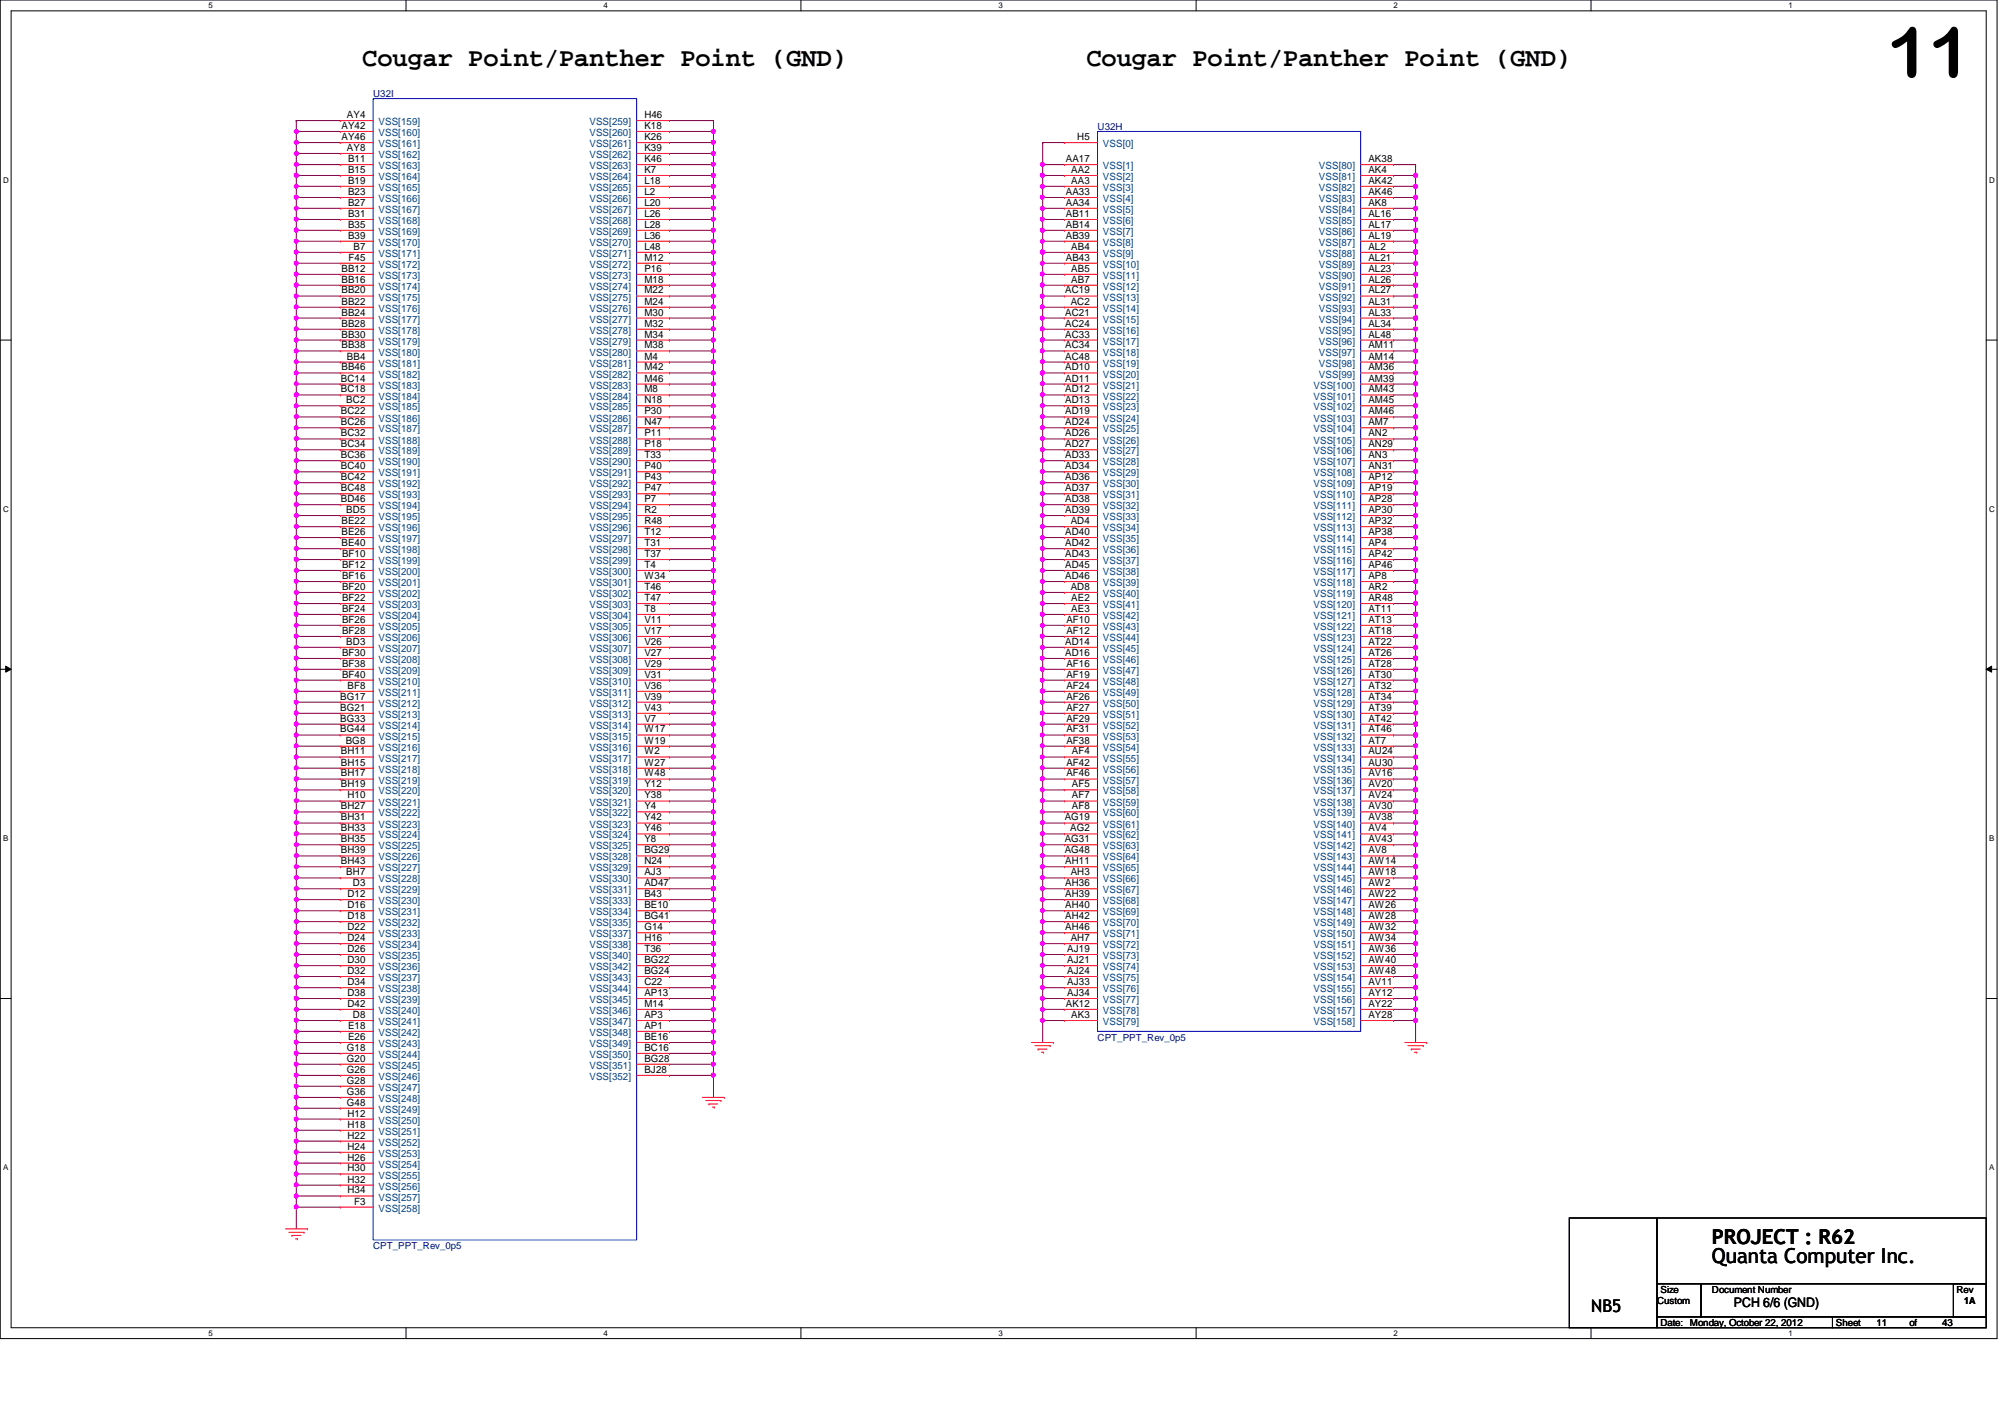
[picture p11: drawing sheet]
<svg xmlns="http://www.w3.org/2000/svg" width="297mm" height="210mm" viewBox="0 0 297 210" stroke-linecap="round" stroke-linejoin="round" font-family="sans-serif">
<defs><g id="words">
<text font-size="10.4" x="279.6" y="11.4">11</text>
<g font-size="3.9">
<text x="53.7" y="9.7">Cougar Point/Panther Point (GND)</text>
<text x="160.9" y="9.7">Cougar Point/Panther Point (GND)</text>
</g>
<g font-size="3">
<text x="253.6" y="184.2">PROJECT : R62</text>
<text x="253.6" y="187.2">Quanta Computer Inc.</text>
</g>
<text font-size="2.6" x="235.8" y="194.3">NB5</text>
<text font-size="1.9" x="256.9" y="193.6">PCH 6/6 (GND)</text>
<g font-size="1.5">
<text x="51.4" y="17.5">AY4</text>
<text x="95.5" y="17.5">H46</text>
<text x="50.6" y="19.1">AY42</text>
<text x="50.6" y="20.7">AY46</text>
<text x="51.4" y="22.4">AY8</text>
<text x="95.5" y="22.4">K39</text>
<text x="95.5" y="19.1">K18</text>
<text x="95.5" y="20.7">K26</text>
<text x="159.6" y="20.7">H5</text>
<text x="51.6" y="24">B11</text>
<text x="51.6" y="25.6">B15</text>
<text x="51.6" y="27.2">B19</text>
<text x="51.6" y="28.9">B23</text>
<text x="95.5" y="25.6">K7</text>
<text x="95.5" y="27.2">L18</text>
<text x="95.5" y="28.9">L2</text>
<text x="95.5" y="24">K46</text>
<text x="157.9" y="24">AA17</text>
<text x="157.9" y="28.9">AA33</text>
<text x="158.7" y="25.6">AA2</text>
<text x="158.7" y="27.2">AA3</text>
<text x="202.7" y="24">AK38</text>
<text x="202.7" y="25.6">AK4</text>
<text x="202.7" y="27.2">AK42</text>
<text x="202.7" y="28.9">AK46</text>
<text x="51.6" y="30.5">B27</text>
<text x="51.6" y="32.1">B31</text>
<text x="51.6" y="33.7">B35</text>
<text x="51.6" y="35.3">B39</text>
<text x="95.5" y="30.5">L20</text>
<text x="95.5" y="32.1">L26</text>
<text x="95.5" y="33.7">L28</text>
<text x="95.5" y="35.3">L36</text>
<text x="157.9" y="30.5">AA34</text>
<text x="157.9" y="32.1">AB11</text>
<text x="157.9" y="33.7">AB14</text>
<text x="157.9" y="35.3">AB39</text>
<text x="202.7" y="30.5">AK8</text>
<text x="202.7" y="32.1">AL16</text>
<text x="202.7" y="33.7">AL17</text>
<text x="202.7" y="35.3">AL19</text>
<text x="50.6" y="40.3">BB12</text>
<text x="50.6" y="41.9">BB16</text>
<text x="51.6" y="38.6">F45</text>
<text x="52.4" y="37">B7</text>
<text x="95.5" y="37">L48</text>
<text x="95.5" y="38.6">M12</text>
<text x="95.5" y="40.3">P16</text>
<text x="95.5" y="41.9">M18</text>
<text x="157.9" y="38.6">AB43</text>
<text x="158.7" y="37">AB4</text>
<text x="158.7" y="40.3">AB5</text>
<text x="158.7" y="41.9">AB7</text>
<text x="202.7" y="37">AL2</text>
<text x="202.7" y="38.6">AL21</text>
<text x="202.7" y="40.3">AL23</text>
<text x="202.7" y="41.9">AL26</text>
<text x="50.6" y="43.5">BB20</text>
<text x="50.6" y="45.1">BB22</text>
<text x="50.6" y="46.7">BB24</text>
<text x="95.5" y="43.5">M22</text>
<text x="95.5" y="45.1">M24</text>
<text x="95.5" y="46.7">M30</text>
<text x="157.8" y="43.5">AC19</text>
<text x="157.8" y="46.7">AC21</text>
<text x="158.6" y="45.1">AC2</text>
<text x="202.7" y="43.5">AL27</text>
<text x="202.7" y="45.1">AL31</text>
<text x="202.7" y="46.7">AL33</text>
<text x="50.6" y="48.4">BB28</text>
<text x="50.6" y="50">BB30</text>
<text x="50.6" y="51.6">BB38</text>
<text x="51.4" y="53.3">BB4</text>
<text x="95.5" y="48.4">M32</text>
<text x="95.5" y="50">M34</text>
<text x="95.5" y="51.6">M38</text>
<text x="95.5" y="53.3">M4</text>
<text x="157.8" y="48.4">AC24</text>
<text x="157.8" y="50">AC33</text>
<text x="157.8" y="51.6">AC34</text>
<text x="157.8" y="53.3">AC48</text>
<text x="202.7" y="50">AL48</text>
<text x="202.7" y="51.6">AM11</text>
<text x="202.7" y="53.3">AM14</text>
<text x="202.7" y="48.4">AL34</text>
<text x="50.5" y="56.5">BC14</text>
<text x="50.5" y="58.1">BC18</text>
<text x="50.6" y="54.9">BB46</text>
<text x="51.3" y="59.7">BC2</text>
<text x="95.5" y="54.9">M42</text>
<text x="95.5" y="56.5">M46</text>
<text x="95.5" y="58.1">M8</text>
<text x="95.5" y="59.7">N18</text>
<text x="157.8" y="54.9">AD10</text>
<text x="157.8" y="56.5">AD11</text>
<text x="157.8" y="58.1">AD12</text>
<text x="157.8" y="59.7">AD13</text>
<text x="202.7" y="54.9">AM36</text>
<text x="202.7" y="56.5">AM39</text>
<text x="202.7" y="59.7">AM45</text>
<text x="202.7" y="58.1">AM43</text>
<text x="50.5" y="61.4">BC22</text>
<text x="50.5" y="63">BC26</text>
<text x="50.5" y="64.6">BC32</text>
<text x="95.5" y="61.4">P30</text>
<text x="95.5" y="64.6">P11</text>
<text x="95.5" y="63">N47</text>
<text x="157.8" y="61.4">AD19</text>
<text x="157.8" y="63">AD24</text>
<text x="157.8" y="64.6">AD26</text>
<text x="202.7" y="61.4">AM46</text>
<text x="202.7" y="63">AM7</text>
<text x="202.7" y="64.6">AN2</text>
<text x="50.5" y="66.3">BC34</text>
<text x="50.5" y="67.9">BC36</text>
<text x="50.5" y="69.5">BC40</text>
<text x="50.5" y="71.1">BC42</text>
<text x="95.5" y="66.3">P18</text>
<text x="95.5" y="67.9">T33</text>
<text x="95.5" y="69.5">P40</text>
<text x="95.5" y="71.1">P43</text>
<text x="157.8" y="66.3">AD27</text>
<text x="157.8" y="67.9">AD33</text>
<text x="157.8" y="69.5">AD34</text>
<text x="157.8" y="71.1">AD36</text>
<text x="202.7" y="66.3">AN29</text>
<text x="202.7" y="67.9">AN3</text>
<text x="202.7" y="69.5">AN31</text>
<text x="202.7" y="71.1">AP12</text>
<text x="50.5" y="72.8">BC48</text>
<text x="50.5" y="74.4">BD46</text>
<text x="50.6" y="77.6">BE22</text>
<text x="51.3" y="76">BD5</text>
<text x="95.5" y="72.8">P47</text>
<text x="95.5" y="74.4">P7</text>
<text x="95.5" y="76">R2</text>
<text x="95.5" y="77.6">R48</text>
<text x="157.8" y="72.8">AD37</text>
<text x="157.8" y="76">AD39</text>
<text x="157.8" y="74.4">AD38</text>
<text x="158.6" y="77.6">AD4</text>
<text x="202.7" y="72.8">AP19</text>
<text x="202.7" y="74.4">AP28</text>
<text x="202.7" y="76">AP30</text>
<text x="202.7" y="77.6">AP32</text>
<text x="50.6" y="79.2">BE26</text>
<text x="50.6" y="80.9">BE40</text>
<text x="50.7" y="82.5">BF10</text>
<text x="95.5" y="79.2">T12</text>
<text x="95.5" y="80.9">T31</text>
<text x="95.5" y="82.5">T37</text>
<text x="157.8" y="79.2">AD40</text>
<text x="157.8" y="80.9">AD42</text>
<text x="157.8" y="82.5">AD43</text>
<text x="202.7" y="79.2">AP38</text>
<text x="202.7" y="82.5">AP42</text>
<text x="202.7" y="80.9">AP4</text>
<text x="50.7" y="84.1">BF12</text>
<text x="50.7" y="85.8">BF16</text>
<text x="50.7" y="87.4">BF20</text>
<text x="50.7" y="89">BF22</text>
<text x="95.5" y="84.1">T4</text>
<text x="95.5" y="85.8">W34</text>
<text x="95.5" y="87.4">T46</text>
<text x="95.5" y="89">T47</text>
<text x="157.8" y="84.1">AD45</text>
<text x="157.8" y="85.8">AD46</text>
<text x="158.6" y="87.4">AD8</text>
<text x="158.7" y="89">AE2</text>
<text x="202.7" y="84.1">AP46</text>
<text x="202.7" y="85.8">AP8</text>
<text x="202.7" y="87.4">AR2</text>
<text x="202.7" y="89">AR48</text>
<text x="50.7" y="90.6">BF24</text>
<text x="50.7" y="92.2">BF26</text>
<text x="50.7" y="93.9">BF28</text>
<text x="51.3" y="95.5">BD3</text>
<text x="95.5" y="90.6">T8</text>
<text x="95.5" y="92.2">V11</text>
<text x="95.5" y="93.9">V17</text>
<text x="95.5" y="95.5">V26</text>
<text x="157.8" y="95.5">AD14</text>
<text x="158" y="92.2">AF10</text>
<text x="158" y="93.9">AF12</text>
<text x="158.7" y="90.6">AE3</text>
<text x="202.7" y="90.6">AT11</text>
<text x="202.7" y="92.2">AT13</text>
<text x="202.7" y="93.9">AT18</text>
<text x="202.7" y="95.5">AT22</text>
<text x="50.7" y="97.2">BF30</text>
<text x="50.7" y="98.8">BF38</text>
<text x="50.7" y="100.4">BF40</text>
<text x="95.5" y="97.2">V27</text>
<text x="95.5" y="98.8">V29</text>
<text x="95.5" y="100.4">V31</text>
<text x="157.8" y="97.2">AD16</text>
<text x="158" y="98.8">AF16</text>
<text x="158" y="100.4">AF19</text>
<text x="202.7" y="97.2">AT26</text>
<text x="202.7" y="98.8">AT28</text>
<text x="202.7" y="100.4">AT30</text>
<text x="50.4" y="103.6">BG17</text>
<text x="50.4" y="105.3">BG21</text>
<text x="50.4" y="106.9">BG33</text>
<text x="51.5" y="102">BF8</text>
<text x="95.5" y="102">V36</text>
<text x="95.5" y="103.6">V39</text>
<text x="95.5" y="105.3">V43</text>
<text x="95.5" y="106.9">V7</text>
<text x="158" y="102">AF24</text>
<text x="158" y="103.6">AF26</text>
<text x="158" y="105.3">AF27</text>
<text x="158" y="106.9">AF29</text>
<text x="202.7" y="102">AT32</text>
<text x="202.7" y="106.9">AT42</text>
<text x="202.7" y="103.6">AT34</text>
<text x="202.7" y="105.3">AT39</text>
<text x="50.4" y="108.5">BG44</text>
<text x="50.5" y="111.8">BH11</text>
<text x="50.5" y="113.4">BH15</text>
<text x="51.2" y="110.2">BG8</text>
<text x="95.5" y="108.5">W17</text>
<text x="95.5" y="110.2">W19</text>
<text x="95.5" y="111.8">W2</text>
<text x="95.5" y="113.4">W27</text>
<text x="158" y="108.5">AF31</text>
<text x="158" y="110.2">AF38</text>
<text x="158" y="113.4">AF42</text>
<text x="158.8" y="111.8">AF4</text>
<text x="202.7" y="108.5">AT46</text>
<text x="202.7" y="110.2">AT7</text>
<text x="202.7" y="111.8">AU24</text>
<text x="202.7" y="113.4">AU30</text>
<text x="50.5" y="115">BH17</text>
<text x="50.5" y="116.6">BH19</text>
<text x="50.5" y="119.9">BH27</text>
<text x="51.5" y="118.3">H10</text>
<text x="95.5" y="115">W48</text>
<text x="95.5" y="116.6">Y12</text>
<text x="95.5" y="118.3">Y38</text>
<text x="95.5" y="119.9">Y4</text>
<text x="158" y="115">AF46</text>
<text x="158.8" y="118.3">AF7</text>
<text x="158.8" y="119.9">AF8</text>
<text x="158.8" y="116.6">AF5</text>
<text x="202.7" y="115">AV16</text>
<text x="202.7" y="116.6">AV20</text>
<text x="202.7" y="118.3">AV24</text>
<text x="202.7" y="119.9">AV30</text>
<text x="50.5" y="121.5">BH31</text>
<text x="50.5" y="123.1">BH33</text>
<text x="50.5" y="124.8">BH35</text>
<text x="95.5" y="121.5">Y42</text>
<text x="95.5" y="123.1">Y46</text>
<text x="95.5" y="124.8">Y8</text>
<text x="157.7" y="121.5">AG19</text>
<text x="157.7" y="124.8">AG31</text>
<text x="158.5" y="123.1">AG2</text>
<text x="202.7" y="121.5">AV38</text>
<text x="202.7" y="123.1">AV4</text>
<text x="202.7" y="124.8">AV43</text>
<text x="50.5" y="126.4">BH39</text>
<text x="50.5" y="128">BH43</text>
<text x="51.3" y="129.7">BH7</text>
<text x="52.3" y="131.3">D3</text>
<text x="95.5" y="126.4">BG29</text>
<text x="95.5" y="128">N24</text>
<text x="95.5" y="129.7">AJ3</text>
<text x="95.5" y="131.3">AD47</text>
<text x="157.7" y="126.4">AG48</text>
<text x="157.8" y="128">AH11</text>
<text x="157.8" y="131.3">AH36</text>
<text x="158.6" y="129.7">AH3</text>
<text x="202.7" y="126.4">AV8</text>
<text x="202.7" y="128">AW14</text>
<text x="202.7" y="129.7">AW18</text>
<text x="202.7" y="131.3">AW2</text>
<text x="51.5" y="132.9">D12</text>
<text x="51.5" y="134.5">D16</text>
<text x="51.5" y="136.1">D18</text>
<text x="51.5" y="137.8">D22</text>
<text x="95.5" y="132.9">B43</text>
<text x="95.5" y="134.5">BE10</text>
<text x="95.5" y="136.1">BG41</text>
<text x="95.5" y="137.8">G14</text>
<text x="157.8" y="132.9">AH39</text>
<text x="157.8" y="134.5">AH40</text>
<text x="157.8" y="136.1">AH42</text>
<text x="157.8" y="137.8">AH46</text>
<text x="202.7" y="132.9">AW22</text>
<text x="202.7" y="134.5">AW26</text>
<text x="202.7" y="136.1">AW28</text>
<text x="202.7" y="137.8">AW32</text>
<text x="51.5" y="139.4">D24</text>
<text x="51.5" y="141">D26</text>
<text x="51.5" y="142.7">D30</text>
<text x="95.5" y="139.4">H16</text>
<text x="95.5" y="141">T36</text>
<text x="95.5" y="142.7">BG22</text>
<text x="158.1" y="141">AJ19</text>
<text x="158.1" y="142.7">AJ21</text>
<text x="158.6" y="139.4">AH7</text>
<text x="202.7" y="139.4">AW34</text>
<text x="202.7" y="141">AW36</text>
<text x="202.7" y="142.7">AW40</text>
<text x="51.5" y="144.3">D32</text>
<text x="51.5" y="145.9">D34</text>
<text x="51.5" y="147.5">D38</text>
<text x="51.5" y="149.1">D42</text>
<text x="95.5" y="144.3">BG24</text>
<text x="95.5" y="145.9">C22</text>
<text x="95.5" y="147.5">AP13</text>
<text x="95.5" y="149.1">M14</text>
<text x="157.9" y="149.1">AK12</text>
<text x="158.1" y="145.9">AJ33</text>
<text x="158.1" y="147.5">AJ34</text>
<text x="158.1" y="144.3">AJ24</text>
<text x="202.7" y="144.3">AW48</text>
<text x="202.7" y="145.9">AV11</text>
<text x="202.7" y="147.5">AY12</text>
<text x="202.7" y="149.1">AY22</text>
<text x="51.4" y="155.7">G18</text>
<text x="51.6" y="152.4">E18</text>
<text x="51.6" y="154.1">E26</text>
<text x="52.3" y="150.8">D8</text>
<text x="95.5" y="150.8">AP3</text>
<text x="95.5" y="152.4">AP1</text>
<text x="95.5" y="154.1">BE16</text>
<text x="95.5" y="155.7">BC16</text>
<text x="158.7" y="150.8">AK3</text>
<text x="202.7" y="150.8">AY28</text>
<text x="51.4" y="157.3">G20</text>
<text x="51.4" y="158.9">G26</text>
<text x="51.4" y="160.5">G28</text>
<text x="95.5" y="157.3">BG28</text>
<text x="95.5" y="158.9">BJ28</text>
<text x="51.4" y="162.2">G36</text>
<text x="51.4" y="163.8">G48</text>
<text x="51.5" y="165.4">H12</text>
<text x="51.5" y="167">H18</text>
<text x="51.5" y="168.7">H22</text>
<text x="51.5" y="170.3">H24</text>
<text x="51.5" y="171.9">H26</text>
<text x="51.5" y="173.5">H30</text>
<text x="51.5" y="175.2">H32</text>
<text x="51.5" y="176.8">H34</text>
<text x="52.4" y="178.4">F3</text>
</g>
<g font-size="1.5" fill="#004080">
<text x="56.1" y="18.5">VSS[159]</text>
<text x="56.1" y="20.2">VSS[160]</text>
<text x="56.1" y="21.8">VSS[161]</text>
<text x="56.1" y="23.4">VSS[162]</text>
<text x="87.3" y="23.4">VSS[262]</text>
<text x="87.3" y="18.5">VSS[259]</text>
<text x="87.3" y="20.2">VSS[260]</text>
<text x="87.3" y="21.8">VSS[261]</text>
<text x="163.4" y="21.8">VSS[0]</text>
<text x="56.1" y="25.1">VSS[163]</text>
<text x="56.1" y="26.7">VSS[164]</text>
<text x="56.1" y="28.3">VSS[165]</text>
<text x="56.1" y="29.9">VSS[166]</text>
<text x="87.3" y="26.7">VSS[264]</text>
<text x="87.3" y="28.3">VSS[265]</text>
<text x="87.3" y="29.9">VSS[266]</text>
<text x="87.3" y="25.1">VSS[263]</text>
<text x="163.4" y="25.1">VSS[1]</text>
<text x="163.4" y="26.7">VSS[2]</text>
<text x="163.4" y="28.3">VSS[3]</text>
<text x="163.4" y="29.9">VSS[4]</text>
<text x="195.4" y="25.1">VSS[80]</text>
<text x="195.4" y="26.7">VSS[81]</text>
<text x="195.4" y="28.3">VSS[82]</text>
<text x="195.4" y="29.9">VSS[83]</text>
<text x="56.1" y="31.5">VSS[167]</text>
<text x="56.1" y="33.2">VSS[168]</text>
<text x="56.1" y="34.8">VSS[169]</text>
<text x="87.3" y="31.5">VSS[267]</text>
<text x="87.3" y="33.2">VSS[268]</text>
<text x="87.3" y="34.8">VSS[269]</text>
<text x="163.4" y="31.5">VSS[5]</text>
<text x="163.4" y="33.2">VSS[6]</text>
<text x="163.4" y="34.8">VSS[7]</text>
<text x="195.4" y="31.5">VSS[84]</text>
<text x="195.4" y="33.2">VSS[85]</text>
<text x="195.4" y="34.8">VSS[86]</text>
<text x="56.1" y="36.4">VSS[170]</text>
<text x="56.1" y="38.1">VSS[171]</text>
<text x="56.1" y="41.3">VSS[173]</text>
<text x="56.1" y="39.7">VSS[172]</text>
<text x="87.3" y="36.4">VSS[270]</text>
<text x="87.3" y="38.1">VSS[271]</text>
<text x="87.3" y="39.7">VSS[272]</text>
<text x="87.3" y="41.3">VSS[273]</text>
<text x="163.4" y="36.4">VSS[8]</text>
<text x="163.4" y="38.1">VSS[9]</text>
<text x="163.4" y="39.7">VSS[10]</text>
<text x="163.4" y="41.3">VSS[11]</text>
<text x="195.4" y="36.4">VSS[87]</text>
<text x="195.4" y="38.1">VSS[88]</text>
<text x="195.4" y="39.7">VSS[89]</text>
<text x="195.4" y="41.3">VSS[90]</text>
<text x="56.1" y="42.9">VSS[174]</text>
<text x="56.1" y="44.5">VSS[175]</text>
<text x="56.1" y="46.2">VSS[176]</text>
<text x="56.1" y="47.8">VSS[177]</text>
<text x="87.3" y="42.9">VSS[274]</text>
<text x="87.3" y="44.5">VSS[275]</text>
<text x="87.3" y="46.2">VSS[276]</text>
<text x="87.3" y="47.8">VSS[277]</text>
<text x="163.4" y="42.9">VSS[12]</text>
<text x="163.4" y="44.5">VSS[13]</text>
<text x="163.4" y="46.2">VSS[14]</text>
<text x="163.4" y="47.8">VSS[15]</text>
<text x="195.4" y="42.9">VSS[91]</text>
<text x="195.4" y="44.5">VSS[92]</text>
<text x="195.4" y="46.2">VSS[93]</text>
<text x="195.4" y="47.8">VSS[94]</text>
<text x="56.1" y="49.4">VSS[178]</text>
<text x="56.1" y="51.1">VSS[179]</text>
<text x="56.1" y="52.7">VSS[180]</text>
<text x="87.3" y="49.4">VSS[278]</text>
<text x="87.3" y="51.1">VSS[279]</text>
<text x="87.3" y="52.7">VSS[280]</text>
<text x="163.4" y="49.4">VSS[16]</text>
<text x="163.4" y="51.1">VSS[17]</text>
<text x="163.4" y="52.7">VSS[18]</text>
<text x="195.4" y="51.1">VSS[96]</text>
<text x="195.4" y="52.7">VSS[97]</text>
<text x="195.4" y="49.4">VSS[95]</text>
<text x="56.1" y="54.3">VSS[181]</text>
<text x="56.1" y="55.9">VSS[182]</text>
<text x="56.1" y="57.6">VSS[183]</text>
<text x="56.1" y="59.2">VSS[184]</text>
<text x="87.3" y="54.3">VSS[281]</text>
<text x="87.3" y="55.9">VSS[282]</text>
<text x="87.3" y="57.6">VSS[283]</text>
<text x="87.3" y="59.2">VSS[284]</text>
<text x="163.4" y="54.3">VSS[19]</text>
<text x="163.4" y="55.9">VSS[20]</text>
<text x="163.4" y="57.6">VSS[21]</text>
<text x="163.4" y="59.2">VSS[22]</text>
<text x="194.6" y="57.6">VSS[100]</text>
<text x="194.6" y="59.2">VSS[101]</text>
<text x="195.4" y="54.3">VSS[98]</text>
<text x="195.4" y="55.9">VSS[99]</text>
<text x="56.1" y="60.8">VSS[185]</text>
<text x="56.1" y="62.4">VSS[186]</text>
<text x="56.1" y="64.1">VSS[187]</text>
<text x="56.1" y="65.7">VSS[188]</text>
<text x="87.3" y="60.8">VSS[285]</text>
<text x="87.3" y="62.4">VSS[286]</text>
<text x="87.3" y="65.7">VSS[288]</text>
<text x="87.3" y="64.1">VSS[287]</text>
<text x="163.4" y="60.8">VSS[23]</text>
<text x="163.4" y="62.4">VSS[24]</text>
<text x="163.4" y="64.1">VSS[25]</text>
<text x="163.4" y="65.7">VSS[26]</text>
<text x="194.6" y="60.8">VSS[102]</text>
<text x="194.6" y="62.4">VSS[103]</text>
<text x="194.6" y="64.1">VSS[104]</text>
<text x="194.6" y="65.7">VSS[105]</text>
<text x="56.1" y="67.3">VSS[189]</text>
<text x="56.1" y="68.9">VSS[190]</text>
<text x="56.1" y="70.6">VSS[191]</text>
<text x="87.3" y="67.3">VSS[289]</text>
<text x="87.3" y="68.9">VSS[290]</text>
<text x="87.3" y="70.6">VSS[291]</text>
<text x="163.4" y="67.3">VSS[27]</text>
<text x="163.4" y="68.9">VSS[28]</text>
<text x="163.4" y="70.6">VSS[29]</text>
<text x="194.6" y="67.3">VSS[106]</text>
<text x="194.6" y="68.9">VSS[107]</text>
<text x="194.6" y="70.6">VSS[108]</text>
<text x="56.1" y="72.2">VSS[192]</text>
<text x="56.1" y="73.8">VSS[193]</text>
<text x="56.1" y="75.4">VSS[194]</text>
<text x="56.1" y="77">VSS[195]</text>
<text x="87.3" y="72.2">VSS[292]</text>
<text x="87.3" y="73.8">VSS[293]</text>
<text x="87.3" y="75.4">VSS[294]</text>
<text x="87.3" y="77">VSS[295]</text>
<text x="163.4" y="72.2">VSS[30]</text>
<text x="163.4" y="73.8">VSS[31]</text>
<text x="163.4" y="77">VSS[33]</text>
<text x="163.4" y="75.4">VSS[32]</text>
<text x="194.6" y="72.2">VSS[109]</text>
<text x="194.6" y="73.8">VSS[110]</text>
<text x="194.6" y="75.4">VSS[111]</text>
<text x="194.6" y="77">VSS[112]</text>
<text x="56.1" y="78.7">VSS[196]</text>
<text x="56.1" y="80.3">VSS[197]</text>
<text x="56.1" y="82">VSS[198]</text>
<text x="56.1" y="83.6">VSS[199]</text>
<text x="87.3" y="78.7">VSS[296]</text>
<text x="87.3" y="80.3">VSS[297]</text>
<text x="87.3" y="82">VSS[298]</text>
<text x="87.3" y="83.6">VSS[299]</text>
<text x="163.4" y="78.7">VSS[34]</text>
<text x="163.4" y="80.3">VSS[35]</text>
<text x="163.4" y="82">VSS[36]</text>
<text x="163.4" y="83.6">VSS[37]</text>
<text x="194.6" y="78.7">VSS[113]</text>
<text x="194.6" y="80.3">VSS[114]</text>
<text x="194.6" y="83.6">VSS[116]</text>
<text x="194.6" y="82">VSS[115]</text>
<text x="56.1" y="85.2">VSS[200]</text>
<text x="56.1" y="86.8">VSS[201]</text>
<text x="56.1" y="88.4">VSS[202]</text>
<text x="87.3" y="85.2">VSS[300]</text>
<text x="87.3" y="86.8">VSS[301]</text>
<text x="87.3" y="88.4">VSS[302]</text>
<text x="163.4" y="85.2">VSS[38]</text>
<text x="163.4" y="86.8">VSS[39]</text>
<text x="163.4" y="88.4">VSS[40]</text>
<text x="194.6" y="85.2">VSS[117]</text>
<text x="194.6" y="86.8">VSS[118]</text>
<text x="194.6" y="88.4">VSS[119]</text>
<text x="56.1" y="90.1">VSS[203]</text>
<text x="56.1" y="91.7">VSS[204]</text>
<text x="56.1" y="93.3">VSS[205]</text>
<text x="56.1" y="95">VSS[206]</text>
<text x="87.3" y="90.1">VSS[303]</text>
<text x="87.3" y="91.7">VSS[304]</text>
<text x="87.3" y="93.3">VSS[305]</text>
<text x="87.3" y="95">VSS[306]</text>
<text x="163.4" y="93.3">VSS[43]</text>
<text x="163.4" y="95">VSS[44]</text>
<text x="163.4" y="91.7">VSS[42]</text>
<text x="163.4" y="90.1">VSS[41]</text>
<text x="194.6" y="90.1">VSS[120]</text>
<text x="194.6" y="91.7">VSS[121]</text>
<text x="194.6" y="93.3">VSS[122]</text>
<text x="194.6" y="95">VSS[123]</text>
<text x="56.1" y="96.6">VSS[207]</text>
<text x="56.1" y="98.2">VSS[208]</text>
<text x="56.1" y="99.8">VSS[209]</text>
<text x="56.1" y="101.4">VSS[210]</text>
<text x="87.3" y="96.6">VSS[307]</text>
<text x="87.3" y="98.2">VSS[308]</text>
<text x="87.3" y="99.8">VSS[309]</text>
<text x="87.3" y="101.4">VSS[310]</text>
<text x="163.4" y="98.2">VSS[46]</text>
<text x="163.4" y="99.8">VSS[47]</text>
<text x="163.4" y="101.4">VSS[48]</text>
<text x="163.4" y="96.6">VSS[45]</text>
<text x="194.6" y="96.6">VSS[124]</text>
<text x="194.6" y="98.2">VSS[125]</text>
<text x="194.6" y="99.8">VSS[126]</text>
<text x="194.6" y="101.4">VSS[127]</text>
<text x="56.1" y="103.1">VSS[211]</text>
<text x="56.1" y="104.7">VSS[212]</text>
<text x="56.1" y="106.3">VSS[213]</text>
<text x="56.1" y="107.9">VSS[214]</text>
<text x="87.3" y="103.1">VSS[311]</text>
<text x="87.3" y="104.7">VSS[312]</text>
<text x="87.3" y="106.3">VSS[313]</text>
<text x="87.3" y="107.9">VSS[314]</text>
<text x="163.4" y="103.1">VSS[49]</text>
<text x="163.4" y="104.7">VSS[50]</text>
<text x="163.4" y="106.3">VSS[51]</text>
<text x="163.4" y="107.9">VSS[52]</text>
<text x="194.6" y="103.1">VSS[128]</text>
<text x="194.6" y="107.9">VSS[131]</text>
<text x="194.6" y="104.7">VSS[129]</text>
<text x="194.6" y="106.3">VSS[130]</text>
<text x="56.1" y="109.6">VSS[215]</text>
<text x="56.1" y="111.2">VSS[216]</text>
<text x="56.1" y="112.8">VSS[217]</text>
<text x="87.3" y="109.6">VSS[315]</text>
<text x="87.3" y="111.2">VSS[316]</text>
<text x="87.3" y="112.8">VSS[317]</text>
<text x="163.4" y="109.6">VSS[53]</text>
<text x="163.4" y="111.2">VSS[54]</text>
<text x="163.4" y="112.8">VSS[55]</text>
<text x="194.6" y="109.6">VSS[132]</text>
<text x="194.6" y="111.2">VSS[133]</text>
<text x="194.6" y="112.8">VSS[134]</text>
<text x="56.1" y="114.5">VSS[218]</text>
<text x="56.1" y="116.1">VSS[219]</text>
<text x="56.1" y="117.7">VSS[220]</text>
<text x="56.1" y="119.3">VSS[221]</text>
<text x="87.3" y="114.5">VSS[318]</text>
<text x="87.3" y="116.1">VSS[319]</text>
<text x="87.3" y="117.7">VSS[320]</text>
<text x="87.3" y="119.3">VSS[321]</text>
<text x="163.4" y="114.5">VSS[56]</text>
<text x="163.4" y="116.1">VSS[57]</text>
<text x="163.4" y="119.3">VSS[59]</text>
<text x="163.4" y="117.7">VSS[58]</text>
<text x="194.6" y="114.5">VSS[135]</text>
<text x="194.6" y="116.1">VSS[136]</text>
<text x="194.6" y="117.7">VSS[137]</text>
<text x="194.6" y="119.3">VSS[138]</text>
<text x="56.1" y="120.9">VSS[222]</text>
<text x="56.1" y="122.6">VSS[223]</text>
<text x="56.1" y="124.2">VSS[224]</text>
<text x="56.1" y="125.8">VSS[225]</text>
<text x="87.3" y="120.9">VSS[322]</text>
<text x="87.3" y="122.6">VSS[323]</text>
<text x="87.3" y="124.2">VSS[324]</text>
<text x="87.3" y="125.8">VSS[325]</text>
<text x="163.4" y="120.9">VSS[60]</text>
<text x="163.4" y="122.6">VSS[61]</text>
<text x="163.4" y="124.2">VSS[62]</text>
<text x="163.4" y="125.8">VSS[63]</text>
<text x="194.6" y="120.9">VSS[139]</text>
<text x="194.6" y="122.6">VSS[140]</text>
<text x="194.6" y="124.2">VSS[141]</text>
<text x="194.6" y="125.8">VSS[142]</text>
<text x="56.1" y="127.5">VSS[226]</text>
<text x="56.1" y="129.1">VSS[227]</text>
<text x="56.1" y="130.7">VSS[228]</text>
<text x="87.3" y="127.5">VSS[328]</text>
<text x="87.3" y="129.1">VSS[329]</text>
<text x="87.3" y="130.7">VSS[330]</text>
<text x="163.4" y="127.5">VSS[64]</text>
<text x="163.4" y="129.1">VSS[65]</text>
<text x="163.4" y="130.7">VSS[66]</text>
<text x="194.6" y="127.5">VSS[143]</text>
<text x="194.6" y="129.1">VSS[144]</text>
<text x="194.6" y="130.7">VSS[145]</text>
<text x="56.1" y="132.3">VSS[229]</text>
<text x="56.1" y="133.9">VSS[230]</text>
<text x="56.1" y="135.6">VSS[231]</text>
<text x="56.1" y="137.2">VSS[232]</text>
<text x="87.3" y="132.3">VSS[331]</text>
<text x="87.3" y="133.9">VSS[333]</text>
<text x="87.3" y="135.6">VSS[334]</text>
<text x="87.3" y="137.2">VSS[335]</text>
<text x="163.4" y="132.3">VSS[67]</text>
<text x="163.4" y="133.9">VSS[68]</text>
<text x="163.4" y="135.6">VSS[69]</text>
<text x="163.4" y="137.2">VSS[70]</text>
<text x="194.6" y="132.3">VSS[146]</text>
<text x="194.6" y="133.9">VSS[147]</text>
<text x="194.6" y="135.6">VSS[148]</text>
<text x="194.6" y="137.2">VSS[149]</text>
<text x="56.1" y="138.9">VSS[233]</text>
<text x="56.1" y="140.5">VSS[234]</text>
<text x="56.1" y="142.1">VSS[235]</text>
<text x="56.1" y="143.7">VSS[236]</text>
<text x="87.3" y="138.9">VSS[337]</text>
<text x="87.3" y="140.5">VSS[338]</text>
<text x="87.3" y="142.1">VSS[340]</text>
<text x="87.3" y="143.7">VSS[342]</text>
<text x="163.4" y="138.9">VSS[71]</text>
<text x="163.4" y="140.5">VSS[72]</text>
<text x="163.4" y="142.1">VSS[73]</text>
<text x="163.4" y="143.7">VSS[74]</text>
<text x="194.6" y="138.9">VSS[150]</text>
<text x="194.6" y="140.5">VSS[151]</text>
<text x="194.6" y="142.1">VSS[152]</text>
<text x="194.6" y="143.7">VSS[153]</text>
<text x="56.1" y="145.3">VSS[237]</text>
<text x="56.1" y="147">VSS[238]</text>
<text x="56.1" y="148.6">VSS[239]</text>
<text x="87.3" y="145.3">VSS[343]</text>
<text x="87.3" y="147">VSS[344]</text>
<text x="87.3" y="148.6">VSS[345]</text>
<text x="163.4" y="147">VSS[76]</text>
<text x="163.4" y="148.6">VSS[77]</text>
<text x="163.4" y="145.3">VSS[75]</text>
<text x="194.6" y="145.3">VSS[154]</text>
<text x="194.6" y="147">VSS[155]</text>
<text x="194.6" y="148.6">VSS[156]</text>
<text x="56.1" y="150.2">VSS[240]</text>
<text x="56.1" y="151.8">VSS[241]</text>
<text x="56.1" y="153.5">VSS[242]</text>
<text x="56.1" y="155.1">VSS[243]</text>
<text x="87.3" y="150.2">VSS[346]</text>
<text x="87.3" y="151.8">VSS[347]</text>
<text x="87.3" y="153.5">VSS[348]</text>
<text x="87.3" y="155.1">VSS[349]</text>
<text x="163.4" y="150.2">VSS[78]</text>
<text x="163.4" y="151.8">VSS[79]</text>
<text x="194.6" y="150.2">VSS[157]</text>
<text x="194.6" y="151.8">VSS[158]</text>
<text x="56.1" y="156.7">VSS[244]</text>
<text x="56.1" y="158.3">VSS[245]</text>
<text x="56.1" y="160">VSS[246]</text>
<text x="56.1" y="161.6">VSS[247]</text>
<text x="87.3" y="156.7">VSS[350]</text>
<text x="87.3" y="158.3">VSS[351]</text>
<text x="87.3" y="160">VSS[352]</text>
<text x="56.1" y="163.2">VSS[248]</text>
<text x="56.1" y="164.8">VSS[249]</text>
<text x="56.1" y="166.5">VSS[250]</text>
<text x="56.1" y="168.1">VSS[251]</text>
<text x="56.1" y="169.7">VSS[252]</text>
<text x="56.1" y="171.4">VSS[253]</text>
<text x="56.1" y="173">VSS[254]</text>
<text x="56.1" y="174.6">VSS[255]</text>
<text x="56.1" y="176.2">VSS[256]</text>
<text x="56.1" y="177.8">VSS[257]</text>
<text x="56.1" y="179.5">VSS[258]</text>
</g>
<g font-size="1.4" fill="#000080">
<text x="55.3" y="14.4">U32I</text>
<text x="162.6" y="19.2">U32H</text>
<text x="162.6" y="154.1">CPT_PPT_Rev_0p5</text>
<text x="55.3" y="185">CPT_PPT_Rev_0p5</text>
</g>
<g font-size="1.4">
<text x="246" y="191.5">Size</text>
<text x="253.6" y="191.5">Document Number</text>
<text x="289.9" y="191.5">Rev</text>
<text x="245.5" y="193.2">Custom</text>
<text x="246" y="196.4">Date: Monday, October 22, 2012</text>
<text x="272" y="196.4">Sheet</text>
<text x="278" y="196.4">11</text>
<text x="282.9" y="196.4">of</text>
<text x="287.7" y="196.4">43</text>
<text x="291" y="193.2">1A</text>
</g>
<g font-size="1.2">
<text x="30.9" y="1.2">5</text>
<text x="89.4" y="1.2">4</text>
<text x="147.9" y="1.2">3</text>
<text x="206.5" y="1.2">2</text>
<text x="265" y="1.2">1</text>
<text x=".5" y="27.1">D</text>
<text x="294.7" y="27.1">D</text>
<text x=".5" y="75.8">C</text>
<text x="294.7" y="75.8">C</text>
<text x=".5" y="124.6">B</text>
<text x="294.7" y="124.6">B</text>
<text x=".5" y="173.4">A</text>
<text x="294.7" y="173.4">A</text>
<text x="30.9" y="197.9">5</text>
<text x="89.4" y="197.9">4</text>
<text x="147.9" y="197.9">3</text>
<text x="206.5" y="197.9">2</text>
<text x="265" y="197.9">1</text>
</g>
</g></defs>
<path d="M0 0h295.9v198.3h-295.9zM1.6 1.6h292.7v195.1h-292.7z" fill="none" stroke="#000" stroke-width=".15"/>
<g fill="#fff">
<path d="M30.9 .2h.6v1.3h-.6z"/>
<path d="M30.9 196.9h.6v1.3h-.6z"/>
</g>
<path d="M60.2 0v1.6M60.2 196.7v1.6" fill="none" stroke="#000" stroke-width=".15"/>
<g fill="#fff">
<path d="M89.4 .2h.6v1.3h-.6z"/>
<path d="M89.4 196.9h.6v1.3h-.6z"/>
</g>
<path d="M118.7 0v1.6M118.7 196.7v1.6" fill="none" stroke="#000" stroke-width=".15"/>
<g fill="#fff">
<path d="M147.9 .2h.6v1.3h-.6z"/>
<path d="M147.9 196.9h.6v1.3h-.6z"/>
</g>
<path d="M177.2 0v1.6M177.2 196.7v1.6" fill="none" stroke="#000" stroke-width=".15"/>
<g fill="#fff">
<path d="M206.5 .2h.5v1.3h-.5z"/>
<path d="M206.5 196.9h.5v1.3h-.5z"/>
</g>
<path d="M235.7 0v1.6M235.7 196.7v1.6" fill="none" stroke="#000" stroke-width=".15"/>
<g fill="#fff">
<path d="M265 .2h.6v1.3h-.6z"/>
<path d="M265 196.9h.6v1.3h-.6z"/>
<path d="M.5 26h.8v1.3h-.8z"/>
<path d="M294.7 26h.8v1.3h-.8z"/>
<path d="M.5 74.8h.8v1.3h-.8z"/>
<path d="M294.7 74.8h.8v1.3h-.8z"/>
</g>
<path d="M0 50.4h1.6M294.3 50.4h1.6" fill="none" stroke="#000" stroke-width=".15"/>
<g fill="#fff">
<path d="M.5 123.5h.7v1.3h-.7z"/>
<path d="M294.7 123.5h.7v1.3h-.7z"/>
</g>
<path d="M0 99.1h1.6M.8 98.7l.8 .4-.8 .5zM294.3 99.1l.8-.4v.9zM294.3 99.1h1.6" fill="none" stroke="#000" stroke-width=".15"/>
<path d="M.8 98.7l.8 .4-.8 .5zM294.3 99.1l.8-.4v.9z" fill="#000"/>
<g fill="#fff">
<path d="M.5 172.3h.7v1.3h-.7z"/>
<path d="M294.7 172.3h.7v1.3h-.7z"/>
</g>
<path d="M0 147.9h1.6M294.3 147.9h1.6" fill="none" stroke="#000" stroke-width=".15"/>
<g fill="none" stroke="#800040" stroke-width=".15">
<path d="M43.9 34.1h.1M43.9 35.7h.1M43.9 37.4h.1M43.9 39h.1M43.9 34.1h6.5M43.9 35.7h6.5M43.9 37.4h6.5M43.9 39h6.5M43.9 40.6h.1M43.9 42.2h.1M43.9 43.9h.1M43.9 45.5h.1"/>
<path d="M43.9 47.1h.1M43.9 48.8h.1M43.9 40.6h6.5M43.9 42.2h6.5M43.9 43.9h6.5M43.9 45.5h6.5M43.9 47.1h6.5M43.9 48.8h6.5"/>
</g>
<circle cx="43.9" cy="48.7" r=".3" fill="#f0f"/>
<circle cx="43.9" cy="48.7" r=".3" fill="none" stroke="#f0f" stroke-width=".15"/>
<g fill="none" stroke="#800040" stroke-width=".15">
<path d="M43.9 50.4h.1M43.9 52h.1M43.9 53.6h.1M43.9 55.2h.1M43.9 56.9h.1M43.9 58.5h.1M43.9 50.4h6.5M43.9 52h6.5M43.9 53.6h6.5M43.9 55.2h6.5M43.9 56.9h6.5M43.9 58.5h6.5"/>
<path d="M43.9 60.1h.1M43.9 61.8h.1M43.9 63.4h.1M43.9 65h.1M43.9 66.6h.1M43.9 68.2h.1M43.9 69.9h.1M43.9 71.5h.1M43.9 73.2h.1M43.9 74.8h.1M43.9 76.4h.1M43.9 78h.1"/>
<path d="M43.9 79.6h.1M43.9 60.1h6.5M43.9 61.8h6.5M43.9 63.4h6.5M43.9 65h6.5M43.9 66.6h6.5M43.9 68.2h6.5M43.9 69.9h6.5M43.9 71.5h6.5M43.9 73.2h6.5M43.9 74.8h6.5M43.9 76.4h6.5"/>
<path d="M43.9 78h6.5M43.9 79.6h6.5M43.9 81.3h.1M43.9 82.9h.1M43.9 84.5h.1M43.9 86.1h.1M43.9 87.8h.1M43.9 89.4h.1M43.9 91h.1M43.9 92.6h.1M43.9 94.3h.1M43.9 95.9h.1"/>
<path d="M43.9 97.5h.1M43.9 99.1h.1M43.9 81.3h6.5M43.9 82.9h6.5M43.9 84.5h6.5M43.9 86.1h6.5M43.9 87.8h6.5M43.9 89.4h6.5M43.9 91h6.5M43.9 92.6h6.5M43.9 94.3h6.5M43.9 95.9h6.5"/>
<path d="M43.9 97.5h6.5M43.9 99.1h6.5M43.9 100.8h.1M43.9 102.4h.1M43.9 104h.1M43.9 105.7h.1M43.9 107.3h.1M43.9 108.9h.1M43.9 100.8h6.5M43.9 102.4h6.5M43.9 104h6.5M43.9 105.7h6.5"/>
<path d="M43.9 107.3h6.5M43.9 108.9h6.5"/>
</g>
<circle cx="43.9" cy="108.9" r=".3" fill="#f0f"/>
<circle cx="43.9" cy="108.9" r=".3" fill="none" stroke="#f0f" stroke-width=".15"/>
<path d="M43.9 110.5h.1M43.9 110.5h6.5" fill="none" stroke="#800040" stroke-width=".15"/>
<circle cx="43.9" cy="110.5" r=".3" fill="#f0f"/>
<circle cx="43.9" cy="110.5" r=".3" fill="none" stroke="#f0f" stroke-width=".15"/>
<g fill="none" stroke="#800040" stroke-width=".15">
<path d="M43.9 17.9h.1M43.9 19.5h.1M43.9 17.9h6.5M43.9 19.5h6.5M43.9 21.1h.1M43.9 22.7h.1M43.9 21.1h6.5M43.9 22.7h6.5M43.9 112.1h.1M43.9 113.8h.1M43.9 115.4h.1M43.9 117h.1"/>
<path d="M43.9 118.7h.1M43.9 112.1h6.5M43.9 113.8h6.5M43.9 115.4h6.5M43.9 117h6.5M43.9 118.7h6.5M43.9 120.3h.1M43.9 121.9h.1M43.9 123.5h.1M43.9 125.1h.1M43.9 126.8h.1M43.9 128.4h.1"/>
<path d="M43.9 130h.1M43.9 131.7h.1M43.9 133.3h.1M43.9 134.9h.1M43.9 136.5h.1M43.9 138.2h.1M43.9 139.8h.1M43.9 120.3h6.5M43.9 121.9h6.5M43.9 123.5h6.5M43.9 125.1h6.5M43.9 126.8h6.5"/>
<path d="M43.9 128.4h6.5M43.9 130h6.5M43.9 131.7h6.5M43.9 133.3h6.5M43.9 134.9h6.5M43.9 136.5h6.5M43.9 138.2h6.5M43.9 139.8h6.5M43.9 141.4h.1M43.9 143h.1M43.9 144.7h.1M43.9 141.4h6.5"/>
<path d="M43.9 143h6.5M43.9 144.7h6.5"/>
</g>
<circle cx="43.9" cy="22.7" r=".3" fill="#f0f"/>
<circle cx="43.9" cy="22.7" r=".3" fill="none" stroke="#f0f" stroke-width=".15"/>
<g fill="none" stroke="#800040" stroke-width=".15">
<path d="M43.9 24.4h.1M43.9 26h.1M43.9 27.6h.1M43.9 29.3h.1M43.9 30.9h.1M43.9 32.5h.1M43.9 24.4h6.5M43.9 26h6.5M43.9 27.6h6.5M43.9 29.3h6.5M43.9 30.9h6.5M43.9 32.5h6.5"/>
<path d="M43.9 146.3h.1M43.9 147.9h.1M43.9 149.5h.1M43.9 151.2h.1M43.9 152.8h.1M43.9 154.4h.1M43.9 156h.1M43.9 157.6h.1M43.9 159.3h.1M43.9 146.3h6.5M43.9 147.9h6.5M43.9 149.5h6.5"/>
<path d="M43.9 151.2h6.5M43.9 152.8h6.5M43.9 154.4h6.5M43.9 156h6.5M43.9 157.6h6.5M43.9 159.3h6.5M43.9 160.9h.1M43.9 162.6h.1M43.9 164.2h.1M43.9 165.8h.1M43.9 167.4h.1M43.9 160.9h6.5"/>
<path d="M43.9 162.6h6.5M43.9 164.2h6.5M43.9 165.8h6.5M43.9 167.4h6.5"/>
</g>
<circle cx="43.9" cy="167.4" r=".3" fill="#f0f"/>
<circle cx="43.9" cy="167.4" r=".3" fill="none" stroke="#f0f" stroke-width=".15"/>
<g fill="none" stroke="#800040" stroke-width=".15">
<path d="M43.9 17.9h.1M43.9 17.9v1.6M43.9 115.4h.1M43.9 115.4v1.6M43.9 169h.1M43.9 170.7h.1M43.9 172.3h.1M43.9 173.9h.1M43.9 175.6h.1M43.9 177.2h.1M43.9 178.8h.1M43.9 169h6.5"/>
<path d="M43.9 170.7h6.5M43.9 172.3h6.5M43.9 173.9h6.5M43.9 175.6h6.5M43.9 177.2h6.5M43.9 178.8h6.5"/>
</g>
<circle cx="43.9" cy="115.4" r=".31" fill="#f0f"/>
<circle cx="43.9" cy="115.4" r=".31" fill="none" stroke="#f0f" stroke-width=".15"/>
<path d="M43.9 104h.1M43.9 104v1.7" fill="none" stroke="#800040" stroke-width=".15"/>
<circle cx="43.9" cy="104" r=".3" fill="#f0f"/>
<circle cx="43.9" cy="104" r=".3" fill="none" stroke="#f0f" stroke-width=".15"/>
<path d="M43.9 61.8h.1M43.9 61.8v1.6" fill="none" stroke="#800040" stroke-width=".15"/>
<circle cx="43.9" cy="61.7" r=".3" fill="#f0f"/>
<circle cx="43.9" cy="61.7" r=".3" fill="none" stroke="#f0f" stroke-width=".15"/>
<path d="M43.9 40.6h.1M43.9 40.6v1.6" fill="none" stroke="#800040" stroke-width=".15"/>
<circle cx="43.9" cy="40.6" r=".3" fill="#f0f"/>
<circle cx="43.9" cy="40.6" r=".3" fill="none" stroke="#f0f" stroke-width=".15"/>
<path d="M43.9 26h.1M43.9 26v1.6" fill="none" stroke="#800040" stroke-width=".15"/>
<circle cx="43.9" cy="26" r=".31" fill="#f0f"/>
<circle cx="43.9" cy="26" r=".31" fill="none" stroke="#f0f" stroke-width=".15"/>
<path d="M43.9 117h.1M43.9 117v1.7" fill="none" stroke="#800040" stroke-width=".15"/>
<circle cx="43.9" cy="117" r=".3" fill="#f0f"/>
<circle cx="43.9" cy="117" r=".3" fill="none" stroke="#f0f" stroke-width=".15"/>
<path d="M43.9 159.3h.1M43.9 159.3v1.6M43.9 167.4h.1M43.9 167.4v1.6" fill="none" stroke="#800040" stroke-width=".15"/>
<circle cx="43.9" cy="159.3" r=".3" fill="#f0f"/>
<circle cx="43.9" cy="159.3" r=".3" fill="none" stroke="#f0f" stroke-width=".15"/>
<path d="M43.9 120.3h.1M43.9 120.3v1.6" fill="none" stroke="#800040" stroke-width=".15"/>
<circle cx="43.9" cy="120.3" r=".3" fill="#f0f"/>
<circle cx="43.9" cy="120.3" r=".3" fill="none" stroke="#f0f" stroke-width=".15"/>
<path d="M43.9 100.8h.1M43.9 100.8v1.6" fill="none" stroke="#800040" stroke-width=".15"/>
<circle cx="43.9" cy="100.7" r=".3" fill="#f0f"/>
<circle cx="43.9" cy="100.7" r=".3" fill="none" stroke="#f0f" stroke-width=".15"/>
<path d="M43.9 87.8h.1M43.9 87.8v1.6" fill="none" stroke="#800040" stroke-width=".15"/>
<circle cx="43.9" cy="87.8" r=".3" fill="#f0f"/>
<circle cx="43.9" cy="87.8" r=".3" fill="none" stroke="#f0f" stroke-width=".15"/>
<path d="M43.9 76.4h.1M43.9 76.4v1.6" fill="none" stroke="#800040" stroke-width=".15"/>
<circle cx="43.9" cy="76.4" r=".3" fill="#f0f"/>
<circle cx="43.9" cy="76.4" r=".3" fill="none" stroke="#f0f" stroke-width=".15"/>
<path d="M43.9 178.8h.1M43.9 178.8v3.2" fill="none" stroke="#800040" stroke-width=".15"/>
<circle cx="43.9" cy="178.8" r=".3" fill="#f0f"/>
<circle cx="43.9" cy="178.8" r=".3" fill="none" stroke="#f0f" stroke-width=".15"/>
<path d="M43.9 125.1h.1M43.9 125.1v1.7" fill="none" stroke="#800040" stroke-width=".15"/>
<circle cx="43.9" cy="125.1" r=".3" fill="#f0f"/>
<circle cx="43.9" cy="125.1" r=".3" fill="none" stroke="#f0f" stroke-width=".15"/>
<path d="M43.9 56.9h.1M43.9 56.9v1.6" fill="none" stroke="#800040" stroke-width=".15"/>
<circle cx="43.9" cy="56.8" r=".3" fill="#f0f"/>
<circle cx="43.9" cy="56.8" r=".3" fill="none" stroke="#f0f" stroke-width=".15"/>
<path d="M43.9 160.9h.1M43.9 160.9v1.7" fill="none" stroke="#800040" stroke-width=".15"/>
<circle cx="43.9" cy="160.9" r=".3" fill="#f0f"/>
<circle cx="43.9" cy="160.9" r=".3" fill="none" stroke="#f0f" stroke-width=".15"/>
<path d="M43.9 154.4h.1M43.9 154.4v1.6" fill="none" stroke="#800040" stroke-width=".15"/>
<circle cx="43.9" cy="154.4" r=".3" fill="#f0f"/>
<circle cx="43.9" cy="154.4" r=".3" fill="none" stroke="#f0f" stroke-width=".15"/>
<path d="M43.9 92.6h.1M43.9 92.6v1.7" fill="none" stroke="#800040" stroke-width=".15"/>
<circle cx="43.9" cy="92.6" r=".3" fill="#f0f"/>
<circle cx="43.9" cy="92.6" r=".3" fill="none" stroke="#f0f" stroke-width=".15"/>
<path d="M43.9 86.1h.1M43.9 86.1v1.7" fill="none" stroke="#800040" stroke-width=".15"/>
<circle cx="43.9" cy="86.1" r=".3" fill="#f0f"/>
<circle cx="43.9" cy="86.1" r=".3" fill="none" stroke="#f0f" stroke-width=".15"/>
<path d="M43.9 79.6h.1M43.9 79.6v1.7" fill="none" stroke="#800040" stroke-width=".15"/>
<circle cx="43.9" cy="79.6" r=".3" fill="#f0f"/>
<circle cx="43.9" cy="79.6" r=".3" fill="none" stroke="#f0f" stroke-width=".15"/>
<path d="M43.9 175.6h.1M43.9 175.6v1.6" fill="none" stroke="#800040" stroke-width=".15"/>
<circle cx="43.9" cy="175.5" r=".3" fill="#f0f"/>
<circle cx="43.9" cy="175.5" r=".3" fill="none" stroke="#f0f" stroke-width=".15"/>
<path d="M43.9 27.6h.1M43.9 27.6v1.7" fill="none" stroke="#800040" stroke-width=".15"/>
<circle cx="43.9" cy="27.6" r=".3" fill="#f0f"/>
<circle cx="43.9" cy="27.6" r=".3" fill="none" stroke="#f0f" stroke-width=".15"/>
<path d="M43.9 19.5h.1M43.9 19.5v1.6" fill="none" stroke="#800040" stroke-width=".15"/>
<circle cx="43.9" cy="19.5" r=".3" fill="#f0f"/>
<circle cx="43.9" cy="19.5" r=".3" fill="none" stroke="#f0f" stroke-width=".15"/>
<path d="M43.9 94.3h.1M43.9 94.3v1.6" fill="none" stroke="#800040" stroke-width=".15"/>
<circle cx="43.9" cy="94.2" r=".3" fill="#f0f"/>
<circle cx="43.9" cy="94.2" r=".3" fill="none" stroke="#f0f" stroke-width=".15"/>
<path d="M43.9 89.4h.1M43.9 89.4v1.6" fill="none" stroke="#800040" stroke-width=".15"/>
<circle cx="43.9" cy="89.4" r=".3" fill="#f0f"/>
<circle cx="43.9" cy="89.4" r=".3" fill="none" stroke="#f0f" stroke-width=".15"/>
<path d="M43.9 71.5h.1M43.9 71.5v1.7" fill="none" stroke="#800040" stroke-width=".15"/>
<circle cx="43.9" cy="71.5" r=".3" fill="#f0f"/>
<circle cx="43.9" cy="71.5" r=".3" fill="none" stroke="#f0f" stroke-width=".15"/>
<path d="M43.9 113.8h.1M43.9 113.8v1.6" fill="none" stroke="#800040" stroke-width=".15"/>
<circle cx="43.9" cy="113.7" r=".3" fill="#f0f"/>
<circle cx="43.9" cy="113.7" r=".3" fill="none" stroke="#f0f" stroke-width=".15"/>
<path d="M43.9 69.9h.1M43.9 69.9v1.6" fill="none" stroke="#800040" stroke-width=".15"/>
<circle cx="43.9" cy="69.8" r=".3" fill="#f0f"/>
<circle cx="43.9" cy="69.8" r=".3" fill="none" stroke="#f0f" stroke-width=".15"/>
<path d="M43.9 65h.1M43.9 65v1.6" fill="none" stroke="#800040" stroke-width=".15"/>
<circle cx="43.9" cy="65" r=".3" fill="#f0f"/>
<circle cx="43.9" cy="65" r=".3" fill="none" stroke="#f0f" stroke-width=".15"/>
<path d="M43.9 164.2h.1M43.9 164.2v1.6" fill="none" stroke="#800040" stroke-width=".15"/>
<circle cx="43.9" cy="164.1" r=".31" fill="#f0f"/>
<circle cx="43.9" cy="164.1" r=".31" fill="none" stroke="#f0f" stroke-width=".15"/>
<path d="M43.9 32.5h.1M43.9 32.5v1.6" fill="none" stroke="#800040" stroke-width=".15"/>
<circle cx="43.9" cy="32.5" r=".3" fill="#f0f"/>
<circle cx="43.9" cy="32.5" r=".3" fill="none" stroke="#f0f" stroke-width=".15"/>
<path d="M43.9 141.4h.1M43.9 141.4v1.6" fill="none" stroke="#800040" stroke-width=".15"/>
<circle cx="43.9" cy="141.4" r=".3" fill="#f0f"/>
<circle cx="43.9" cy="141.4" r=".3" fill="none" stroke="#f0f" stroke-width=".15"/>
<path d="M43.9 136.5h.1M43.9 136.5v1.7" fill="none" stroke="#800040" stroke-width=".15"/>
<circle cx="43.9" cy="136.5" r=".3" fill="#f0f"/>
<circle cx="43.9" cy="136.5" r=".3" fill="none" stroke="#f0f" stroke-width=".15"/>
<path d="M43.9 118.7h.1M43.9 118.7v1.6" fill="none" stroke="#800040" stroke-width=".15"/>
<circle cx="43.9" cy="118.6" r=".3" fill="#f0f"/>
<circle cx="43.9" cy="118.6" r=".3" fill="none" stroke="#f0f" stroke-width=".15"/>
<path d="M43.9 170.7h.1M43.9 170.7v1.6" fill="none" stroke="#800040" stroke-width=".15"/>
<circle cx="43.9" cy="170.6" r=".3" fill="#f0f"/>
<circle cx="43.9" cy="170.6" r=".3" fill="none" stroke="#f0f" stroke-width=".15"/>
<path d="M43.9 169h.1M43.9 169v1.7" fill="none" stroke="#800040" stroke-width=".15"/>
<circle cx="43.9" cy="169" r=".3" fill="#f0f"/>
<circle cx="43.9" cy="169" r=".3" fill="none" stroke="#f0f" stroke-width=".15"/>
<path d="M43.9 30.9h.1M43.9 30.9v1.6" fill="none" stroke="#800040" stroke-width=".15"/>
<circle cx="43.9" cy="30.9" r=".3" fill="#f0f"/>
<circle cx="43.9" cy="30.9" r=".3" fill="none" stroke="#f0f" stroke-width=".15"/>
<path d="M43.9 97.5h.1M43.9 97.5v1.6" fill="none" stroke="#800040" stroke-width=".15"/>
<circle cx="43.9" cy="97.5" r=".3" fill="#f0f"/>
<circle cx="43.9" cy="97.5" r=".3" fill="none" stroke="#f0f" stroke-width=".15"/>
<path d="M43.9 139.8h.1M43.9 139.8v1.6" fill="none" stroke="#800040" stroke-width=".15"/>
<circle cx="43.9" cy="139.8" r=".31" fill="#f0f"/>
<circle cx="43.9" cy="139.8" r=".31" fill="none" stroke="#f0f" stroke-width=".15"/>
<path d="M43.9 95.9h.1M43.9 95.9v1.6" fill="none" stroke="#800040" stroke-width=".15"/>
<circle cx="43.9" cy="95.9" r=".3" fill="#f0f"/>
<circle cx="43.9" cy="95.9" r=".3" fill="none" stroke="#f0f" stroke-width=".15"/>
<path d="M43.9 84.5h.1M43.9 84.5v1.6" fill="none" stroke="#800040" stroke-width=".15"/>
<circle cx="43.9" cy="84.5" r=".3" fill="#f0f"/>
<circle cx="43.9" cy="84.5" r=".3" fill="none" stroke="#f0f" stroke-width=".15"/>
<path d="M43.9 172.3h.1M43.9 172.3v1.6" fill="none" stroke="#800040" stroke-width=".15"/>
<circle cx="43.9" cy="172.3" r=".31" fill="#f0f"/>
<circle cx="43.9" cy="172.3" r=".31" fill="none" stroke="#f0f" stroke-width=".15"/>
<path d="M43.9 152.8h.1M43.9 152.8v1.6" fill="none" stroke="#800040" stroke-width=".15"/>
<circle cx="43.9" cy="152.8" r=".3" fill="#f0f"/>
<circle cx="43.9" cy="152.8" r=".3" fill="none" stroke="#f0f" stroke-width=".15"/>
<path d="M43.9 29.3h.1M43.9 29.3v1.6" fill="none" stroke="#800040" stroke-width=".15"/>
<circle cx="43.9" cy="29.2" r=".3" fill="#f0f"/>
<circle cx="43.9" cy="29.2" r=".3" fill="none" stroke="#f0f" stroke-width=".15"/>
<path d="M43.9 22.7h.1M43.9 22.7v1.7M43.9 138.2h.1M43.9 138.2v1.6" fill="none" stroke="#800040" stroke-width=".15"/>
<circle cx="43.9" cy="138.1" r=".3" fill="#f0f"/>
<circle cx="43.9" cy="138.1" r=".3" fill="none" stroke="#f0f" stroke-width=".15"/>
<path d="M43.9 121.9h.1M43.9 121.9v1.6" fill="none" stroke="#800040" stroke-width=".15"/>
<circle cx="43.9" cy="121.9" r=".3" fill="#f0f"/>
<circle cx="43.9" cy="121.9" r=".3" fill="none" stroke="#f0f" stroke-width=".15"/>
<path d="M43.9 58.5h.1M43.9 58.5v1.6" fill="none" stroke="#800040" stroke-width=".15"/>
<circle cx="43.9" cy="58.5" r=".31" fill="#f0f"/>
<circle cx="43.9" cy="58.5" r=".31" fill="none" stroke="#f0f" stroke-width=".15"/>
<path d="M43.9 43.9h.1M43.9 43.9v1.6" fill="none" stroke="#800040" stroke-width=".15"/>
<circle cx="43.9" cy="43.9" r=".3" fill="#f0f"/>
<circle cx="43.9" cy="43.9" r=".3" fill="none" stroke="#f0f" stroke-width=".15"/>
<path d="M43.9 112.1h.1M43.9 112.1v1.7" fill="none" stroke="#800040" stroke-width=".15"/>
<circle cx="43.9" cy="112.1" r=".3" fill="#f0f"/>
<circle cx="43.9" cy="112.1" r=".3" fill="none" stroke="#f0f" stroke-width=".15"/>
<path d="M43.9 45.5h.1M43.9 45.5v1.6" fill="none" stroke="#800040" stroke-width=".15"/>
<circle cx="43.9" cy="45.5" r=".3" fill="#f0f"/>
<circle cx="43.9" cy="45.5" r=".3" fill="none" stroke="#f0f" stroke-width=".15"/>
<path d="M43.9 173.9h.1M43.9 173.9v1.7" fill="none" stroke="#800040" stroke-width=".15"/>
<circle cx="43.9" cy="173.9" r=".3" fill="#f0f"/>
<circle cx="43.9" cy="173.9" r=".3" fill="none" stroke="#f0f" stroke-width=".15"/>
<path d="M43.9 146.3h.1M43.9 146.3v1.6" fill="none" stroke="#800040" stroke-width=".15"/>
<circle cx="43.9" cy="146.3" r=".3" fill="#f0f"/>
<circle cx="43.9" cy="146.3" r=".3" fill="none" stroke="#f0f" stroke-width=".15"/>
<path d="M43.9 143h.1M43.9 143v1.7" fill="none" stroke="#800040" stroke-width=".15"/>
<circle cx="43.9" cy="143" r=".3" fill="#f0f"/>
<circle cx="43.9" cy="143" r=".3" fill="none" stroke="#f0f" stroke-width=".15"/>
<path d="M43.9 39h.1M43.9 39v1.6" fill="none" stroke="#800040" stroke-width=".15"/>
<circle cx="43.9" cy="39" r=".3" fill="#f0f"/>
<circle cx="43.9" cy="39" r=".3" fill="none" stroke="#f0f" stroke-width=".15"/>
<path d="M43.9 156h.1M43.9 156v1.6" fill="none" stroke="#800040" stroke-width=".15"/>
<circle cx="43.9" cy="156" r=".31" fill="#f0f"/>
<circle cx="43.9" cy="156" r=".31" fill="none" stroke="#f0f" stroke-width=".15"/>
<path d="M43.9 149.5h.1M43.9 149.5v1.7" fill="none" stroke="#800040" stroke-width=".15"/>
<circle cx="43.9" cy="149.5" r=".3" fill="#f0f"/>
<circle cx="43.9" cy="149.5" r=".3" fill="none" stroke="#f0f" stroke-width=".15"/>
<path d="M43.9 134.9h.1M43.9 134.9v1.6" fill="none" stroke="#800040" stroke-width=".15"/>
<circle cx="43.9" cy="134.9" r=".3" fill="#f0f"/>
<circle cx="43.9" cy="134.9" r=".3" fill="none" stroke="#f0f" stroke-width=".15"/>
<path d="M43.9 68.2h.1M43.9 68.2v1.7" fill="none" stroke="#800040" stroke-width=".15"/>
<circle cx="43.9" cy="68.2" r=".3" fill="#f0f"/>
<circle cx="43.9" cy="68.2" r=".3" fill="none" stroke="#f0f" stroke-width=".15"/>
<path d="M43.9 157.6h.1M43.9 157.6v1.7" fill="none" stroke="#800040" stroke-width=".15"/>
<circle cx="43.9" cy="157.6" r=".3" fill="#f0f"/>
<circle cx="43.9" cy="157.6" r=".3" fill="none" stroke="#f0f" stroke-width=".15"/>
<path d="M43.9 151.2h.1M43.9 151.2v1.6" fill="none" stroke="#800040" stroke-width=".15"/>
<circle cx="43.9" cy="151.1" r=".3" fill="#f0f"/>
<circle cx="43.9" cy="151.1" r=".3" fill="none" stroke="#f0f" stroke-width=".15"/>
<path d="M43.9 24.4h.1M43.9 24.4v1.6" fill="none" stroke="#800040" stroke-width=".15"/>
<circle cx="43.9" cy="24.3" r=".3" fill="#f0f"/>
<circle cx="43.9" cy="24.3" r=".3" fill="none" stroke="#f0f" stroke-width=".15"/>
<path d="M43.9 81.3h.1M43.9 81.3v1.6" fill="none" stroke="#800040" stroke-width=".15"/>
<circle cx="43.9" cy="81.2" r=".3" fill="#f0f"/>
<circle cx="43.9" cy="81.2" r=".3" fill="none" stroke="#f0f" stroke-width=".15"/>
<path d="M43.9 53.6h.1M43.9 53.6v1.6" fill="none" stroke="#800040" stroke-width=".15"/>
<circle cx="43.9" cy="53.6" r=".3" fill="#f0f"/>
<circle cx="43.9" cy="53.6" r=".3" fill="none" stroke="#f0f" stroke-width=".15"/>
<path d="M43.9 147.9h.1M43.9 147.9v1.6" fill="none" stroke="#800040" stroke-width=".15"/>
<circle cx="43.9" cy="147.9" r=".31" fill="#f0f"/>
<circle cx="43.9" cy="147.9" r=".31" fill="none" stroke="#f0f" stroke-width=".15"/>
<path d="M43.9 144.7h.1M43.9 144.7v1.6" fill="none" stroke="#800040" stroke-width=".15"/>
<circle cx="43.9" cy="144.6" r=".3" fill="#f0f"/>
<circle cx="43.9" cy="144.6" r=".3" fill="none" stroke="#f0f" stroke-width=".15"/>
<path d="M43.9 91h.1M43.9 91v1.6" fill="none" stroke="#800040" stroke-width=".15"/>
<circle cx="43.9" cy="91" r=".31" fill="#f0f"/>
<circle cx="43.9" cy="91" r=".31" fill="none" stroke="#f0f" stroke-width=".15"/>
<g fill="none" stroke="#800040" stroke-width=".15">
<path d="M99.2 34.1h.1M99.2 35.7h.1M99.2 37.4h.1M99.2 39h.1M99.2 34.1h6.5M99.2 35.7h6.5M99.2 37.4h6.5M99.2 39h6.5M99.2 40.6h.1M99.2 42.2h.1M99.2 43.9h.1M99.2 45.5h.1"/>
<path d="M99.2 47.1h.1M99.2 48.8h.1M99.2 50.4h.1M99.2 52h.1M99.2 53.6h.1M99.2 55.2h.1M99.2 56.9h.1M99.2 58.5h.1M99.2 40.6h6.5M99.2 42.2h6.5M99.2 43.9h6.5M99.2 45.5h6.5"/>
<path d="M99.2 47.1h6.5M99.2 48.8h6.5M99.2 50.4h6.5M99.2 52h6.5M99.2 53.6h6.5M99.2 55.2h6.5M99.2 56.9h6.5M99.2 58.5h6.5M99.2 60.1h.1M99.2 61.8h.1M99.2 63.4h.1M99.2 65h.1"/>
<path d="M99.2 66.6h.1M99.2 68.2h.1M99.2 69.9h.1M99.2 71.5h.1M99.2 73.2h.1M99.2 74.8h.1M99.2 76.4h.1M99.2 78h.1M99.2 79.6h.1M99.2 60.1h6.5M99.2 61.8h6.5M99.2 63.4h6.5"/>
<path d="M99.2 65h6.5M99.2 66.6h6.5M99.2 68.2h6.5M99.2 69.9h6.5M99.2 71.5h6.5M99.2 73.2h6.5M99.2 74.8h6.5M99.2 76.4h6.5M99.2 78h6.5M99.2 79.6h6.5M99.2 81.3h.1M99.2 82.9h.1"/>
<path d="M99.2 84.5h.1M99.2 86.1h.1M99.2 87.8h.1M99.2 89.4h.1M99.2 91h.1M99.2 92.6h.1M99.2 94.3h.1M99.2 95.9h.1M99.2 97.5h.1M99.2 99.1h.1M99.2 81.3h6.5M99.2 82.9h6.5"/>
<path d="M99.2 84.5h6.5M99.2 86.1h6.5M99.2 87.8h6.5M99.2 89.4h6.5M99.2 91h6.5M99.2 92.6h6.5M99.2 94.3h6.5M99.2 95.9h6.5M99.2 97.5h6.5M99.2 99.1h6.5M99.2 100.8h.1M99.2 102.4h.1"/>
<path d="M99.2 104h.1M99.2 105.7h.1M99.2 107.3h.1M99.2 108.9h.1M99.2 100.8h6.5M99.2 102.4h6.5M99.2 104h6.5M99.2 105.7h6.5M99.2 107.3h6.5M99.2 108.9h6.5"/>
</g>
<circle cx="105.7" cy="108.9" r=".3" fill="#f0f"/>
<circle cx="105.7" cy="108.9" r=".3" fill="none" stroke="#f0f" stroke-width=".15"/>
<path d="M99.2 110.5h.1M99.2 110.5h6.5" fill="none" stroke="#800040" stroke-width=".15"/>
<circle cx="105.7" cy="110.5" r=".3" fill="#f0f"/>
<circle cx="105.7" cy="110.5" r=".3" fill="none" stroke="#f0f" stroke-width=".15"/>
<g fill="none" stroke="#800040" stroke-width=".15">
<path d="M99.2 17.9h.1M99.2 19.5h.1M99.2 17.9h6.5M99.2 19.5h6.5M99.2 21.1h.1M99.2 22.7h.1M99.2 24.4h.1M99.2 26h.1M99.2 27.6h.1M99.2 29.3h.1M99.2 30.9h.1M99.2 32.5h.1"/>
<path d="M99.2 21.1h6.5M99.2 22.7h6.5M99.2 24.4h6.5M99.2 26h6.5M99.2 27.6h6.5M99.2 29.3h6.5M99.2 30.9h6.5M99.2 32.5h6.5M99.2 112.1h.1M99.2 113.8h.1M99.2 115.4h.1M99.2 117h.1"/>
<path d="M99.2 118.7h.1M99.2 112.1h6.5M99.2 113.8h6.5M99.2 115.4h6.5M99.2 117h6.5M99.2 118.7h6.5M99.2 120.3h.1M99.2 121.9h.1M99.2 123.5h.1M99.2 125.1h.1M99.2 126.8h.1M99.2 128.4h.1"/>
<path d="M99.2 130h.1M99.2 131.7h.1M99.2 133.3h.1M99.2 134.9h.1M99.2 136.5h.1M99.2 138.2h.1M99.2 139.8h.1M99.2 120.3h6.5M99.2 121.9h6.5M99.2 123.5h6.5M99.2 125.1h6.5M99.2 126.8h6.5"/>
<path d="M99.2 128.4h6.5M99.2 130h6.5M99.2 131.7h6.5M99.2 133.3h6.5M99.2 134.9h6.5M99.2 136.5h6.5M99.2 138.2h6.5M99.2 139.8h6.5M99.2 141.4h.1M99.2 143h.1M99.2 144.7h.1M99.2 146.3h.1"/>
<path d="M99.2 147.9h.1M99.2 149.5h.1M99.2 151.2h.1M99.2 152.8h.1M99.2 141.4h6.5M99.2 143h6.5M99.2 144.7h6.5M99.2 146.3h6.5M99.2 147.9h6.5M99.2 149.5h6.5M99.2 151.2h6.5M99.2 152.8h6.5"/>
</g>
<circle cx="105.7" cy="152.8" r=".3" fill="#f0f"/>
<circle cx="105.7" cy="152.8" r=".3" fill="none" stroke="#f0f" stroke-width=".15"/>
<path d="M105.7 17.9h.1M105.7 17.9v1.6M105.7 115.4h.1M105.7 115.4v1.6M99.2 154.4h.1M99.2 156h.1M99.2 157.6h.1M99.2 159.3h.1M99.2 154.4h6.5M99.2 156h6.5M99.2 157.6h6.5M99.2 159.3h6.5" fill="none" stroke="#800040" stroke-width=".15"/>
<circle cx="105.6" cy="115.4" r=".31" fill="#f0f"/>
<circle cx="105.6" cy="115.4" r=".31" fill="none" stroke="#f0f" stroke-width=".15"/>
<path d="M105.7 95.9h.1M105.7 95.9v1.6" fill="none" stroke="#800040" stroke-width=".15"/>
<circle cx="105.7" cy="95.9" r=".3" fill="#f0f"/>
<circle cx="105.7" cy="95.9" r=".3" fill="none" stroke="#f0f" stroke-width=".15"/>
<path d="M105.7 94.3h.1M105.7 94.3v1.6" fill="none" stroke="#800040" stroke-width=".15"/>
<circle cx="105.7" cy="94.2" r=".3" fill="#f0f"/>
<circle cx="105.7" cy="94.2" r=".3" fill="none" stroke="#f0f" stroke-width=".15"/>
<path d="M105.7 66.6h.1M105.7 66.6v1.6" fill="none" stroke="#800040" stroke-width=".15"/>
<circle cx="105.6" cy="66.6" r=".31" fill="#f0f"/>
<circle cx="105.6" cy="66.6" r=".31" fill="none" stroke="#f0f" stroke-width=".15"/>
<path d="M105.7 30.9h.1M105.7 30.9v1.6" fill="none" stroke="#800040" stroke-width=".15"/>
<circle cx="105.7" cy="30.9" r=".3" fill="#f0f"/>
<circle cx="105.7" cy="30.9" r=".3" fill="none" stroke="#f0f" stroke-width=".15"/>
<path d="M105.7 22.7h.1M105.7 22.7v1.7" fill="none" stroke="#800040" stroke-width=".15"/>
<circle cx="105.7" cy="22.7" r=".3" fill="#f0f"/>
<circle cx="105.7" cy="22.7" r=".3" fill="none" stroke="#f0f" stroke-width=".15"/>
<path d="M105.7 136.5h.1M105.7 136.5v1.7" fill="none" stroke="#800040" stroke-width=".15"/>
<circle cx="105.7" cy="136.5" r=".3" fill="#f0f"/>
<circle cx="105.7" cy="136.5" r=".3" fill="none" stroke="#f0f" stroke-width=".15"/>
<path d="M105.7 113.8h.1M105.7 113.8v1.6" fill="none" stroke="#800040" stroke-width=".15"/>
<circle cx="105.7" cy="113.7" r=".3" fill="#f0f"/>
<circle cx="105.7" cy="113.7" r=".3" fill="none" stroke="#f0f" stroke-width=".15"/>
<path d="M105.7 100.8h.1M105.7 100.8v1.6" fill="none" stroke="#800040" stroke-width=".15"/>
<circle cx="105.7" cy="100.7" r=".3" fill="#f0f"/>
<circle cx="105.7" cy="100.7" r=".3" fill="none" stroke="#f0f" stroke-width=".15"/>
<path d="M105.7 55.2h.1M105.7 55.2v1.7" fill="none" stroke="#800040" stroke-width=".15"/>
<circle cx="105.7" cy="55.2" r=".3" fill="#f0f"/>
<circle cx="105.7" cy="55.2" r=".3" fill="none" stroke="#f0f" stroke-width=".15"/>
<path d="M105.7 159.3h.1M105.7 159.3v3.3" fill="none" stroke="#800040" stroke-width=".15"/>
<circle cx="105.7" cy="159.3" r=".3" fill="#f0f"/>
<circle cx="105.7" cy="159.3" r=".3" fill="none" stroke="#f0f" stroke-width=".15"/>
<path d="M105.7 58.5h.1M105.7 58.5v1.6" fill="none" stroke="#800040" stroke-width=".15"/>
<circle cx="105.6" cy="58.5" r=".31" fill="#f0f"/>
<circle cx="105.6" cy="58.5" r=".31" fill="none" stroke="#f0f" stroke-width=".15"/>
<path d="M105.7 143h.1M105.7 143v1.7" fill="none" stroke="#800040" stroke-width=".15"/>
<circle cx="105.7" cy="143" r=".3" fill="#f0f"/>
<circle cx="105.7" cy="143" r=".3" fill="none" stroke="#f0f" stroke-width=".15"/>
<path d="M105.7 87.8h.1M105.7 87.8v1.6" fill="none" stroke="#800040" stroke-width=".15"/>
<circle cx="105.7" cy="87.8" r=".3" fill="#f0f"/>
<circle cx="105.7" cy="87.8" r=".3" fill="none" stroke="#f0f" stroke-width=".15"/>
<path d="M105.7 82.9h.1M105.7 82.9v1.6" fill="none" stroke="#800040" stroke-width=".15"/>
<circle cx="105.6" cy="82.9" r=".31" fill="#f0f"/>
<circle cx="105.6" cy="82.9" r=".31" fill="none" stroke="#f0f" stroke-width=".15"/>
<path d="M105.7 35.7h.1M105.7 35.7v1.7" fill="none" stroke="#800040" stroke-width=".15"/>
<circle cx="105.7" cy="35.7" r=".3" fill="#f0f"/>
<circle cx="105.7" cy="35.7" r=".3" fill="none" stroke="#f0f" stroke-width=".15"/>
<path d="M105.7 156h.1M105.7 156v1.6" fill="none" stroke="#800040" stroke-width=".15"/>
<circle cx="105.6" cy="156" r=".31" fill="#f0f"/>
<circle cx="105.6" cy="156" r=".31" fill="none" stroke="#f0f" stroke-width=".15"/>
<path d="M105.7 63.4h.1M105.7 63.4v1.6" fill="none" stroke="#800040" stroke-width=".15"/>
<circle cx="105.7" cy="63.4" r=".3" fill="#f0f"/>
<circle cx="105.7" cy="63.4" r=".3" fill="none" stroke="#f0f" stroke-width=".15"/>
<path d="M105.7 42.2h.1M105.7 42.2v1.7" fill="none" stroke="#800040" stroke-width=".15"/>
<circle cx="105.6" cy="42.2" r=".31" fill="#f0f"/>
<circle cx="105.6" cy="42.2" r=".31" fill="none" stroke="#f0f" stroke-width=".15"/>
<path d="M105.7 149.5h.1M105.7 149.5v1.7" fill="none" stroke="#800040" stroke-width=".15"/>
<circle cx="105.7" cy="149.5" r=".3" fill="#f0f"/>
<circle cx="105.7" cy="149.5" r=".3" fill="none" stroke="#f0f" stroke-width=".15"/>
<path d="M105.7 32.5h.1M105.7 32.5v1.6" fill="none" stroke="#800040" stroke-width=".15"/>
<circle cx="105.7" cy="32.5" r=".3" fill="#f0f"/>
<circle cx="105.7" cy="32.5" r=".3" fill="none" stroke="#f0f" stroke-width=".15"/>
<path d="M105.7 146.3h.1M105.7 146.3v1.6" fill="none" stroke="#800040" stroke-width=".15"/>
<circle cx="105.7" cy="146.3" r=".3" fill="#f0f"/>
<circle cx="105.7" cy="146.3" r=".3" fill="none" stroke="#f0f" stroke-width=".15"/>
<path d="M105.7 138.2h.1M105.7 138.2v1.6" fill="none" stroke="#800040" stroke-width=".15"/>
<circle cx="105.7" cy="138.1" r=".3" fill="#f0f"/>
<circle cx="105.7" cy="138.1" r=".3" fill="none" stroke="#f0f" stroke-width=".15"/>
<path d="M105.7 48.8h.1M105.7 48.8v1.6" fill="none" stroke="#800040" stroke-width=".15"/>
<circle cx="105.7" cy="48.7" r=".3" fill="#f0f"/>
<circle cx="105.7" cy="48.7" r=".3" fill="none" stroke="#f0f" stroke-width=".15"/>
<path d="M105.7 27.6h.1M105.7 27.6v1.7" fill="none" stroke="#800040" stroke-width=".15"/>
<circle cx="105.7" cy="27.6" r=".3" fill="#f0f"/>
<circle cx="105.7" cy="27.6" r=".3" fill="none" stroke="#f0f" stroke-width=".15"/>
<path d="M105.7 123.5h.1M105.7 123.5v1.6" fill="none" stroke="#800040" stroke-width=".15"/>
<circle cx="105.6" cy="123.5" r=".31" fill="#f0f"/>
<circle cx="105.6" cy="123.5" r=".31" fill="none" stroke="#f0f" stroke-width=".15"/>
<path d="M105.7 71.5h.1M105.7 71.5v1.7" fill="none" stroke="#800040" stroke-width=".15"/>
<circle cx="105.7" cy="71.5" r=".3" fill="#f0f"/>
<circle cx="105.7" cy="71.5" r=".3" fill="none" stroke="#f0f" stroke-width=".15"/>
<path d="M105.7 65h.1M105.7 65v1.6" fill="none" stroke="#800040" stroke-width=".15"/>
<circle cx="105.7" cy="65" r=".3" fill="#f0f"/>
<circle cx="105.7" cy="65" r=".3" fill="none" stroke="#f0f" stroke-width=".15"/>
<path d="M105.7 52h.1M105.7 52v1.6" fill="none" stroke="#800040" stroke-width=".15"/>
<circle cx="105.7" cy="52" r=".3" fill="#f0f"/>
<circle cx="105.7" cy="52" r=".3" fill="none" stroke="#f0f" stroke-width=".15"/>
<path d="M105.7 69.9h.1M105.7 69.9v1.6" fill="none" stroke="#800040" stroke-width=".15"/>
<circle cx="105.7" cy="69.8" r=".3" fill="#f0f"/>
<circle cx="105.7" cy="69.8" r=".3" fill="none" stroke="#f0f" stroke-width=".15"/>
<path d="M105.7 26h.1M105.7 26v1.6" fill="none" stroke="#800040" stroke-width=".15"/>
<circle cx="105.6" cy="26" r=".31" fill="#f0f"/>
<circle cx="105.6" cy="26" r=".31" fill="none" stroke="#f0f" stroke-width=".15"/>
<path d="M105.7 24.4h.1M105.7 24.4v1.6" fill="none" stroke="#800040" stroke-width=".15"/>
<circle cx="105.7" cy="24.3" r=".3" fill="#f0f"/>
<circle cx="105.7" cy="24.3" r=".3" fill="none" stroke="#f0f" stroke-width=".15"/>
<path d="M105.7 134.9h.1M105.7 134.9v1.6" fill="none" stroke="#800040" stroke-width=".15"/>
<circle cx="105.7" cy="134.9" r=".3" fill="#f0f"/>
<circle cx="105.7" cy="134.9" r=".3" fill="none" stroke="#f0f" stroke-width=".15"/>
<path d="M105.7 121.9h.1M105.7 121.9v1.6" fill="none" stroke="#800040" stroke-width=".15"/>
<circle cx="105.7" cy="121.9" r=".3" fill="#f0f"/>
<circle cx="105.7" cy="121.9" r=".3" fill="none" stroke="#f0f" stroke-width=".15"/>
<path d="M105.7 40.6h.1M105.7 40.6v1.6" fill="none" stroke="#800040" stroke-width=".15"/>
<circle cx="105.7" cy="40.6" r=".3" fill="#f0f"/>
<circle cx="105.7" cy="40.6" r=".3" fill="none" stroke="#f0f" stroke-width=".15"/>
<path d="M105.7 130h.1M105.7 130v1.7" fill="none" stroke="#800040" stroke-width=".15"/>
<circle cx="105.7" cy="130" r=".3" fill="#f0f"/>
<circle cx="105.7" cy="130" r=".3" fill="none" stroke="#f0f" stroke-width=".15"/>
<path d="M105.7 117h.1M105.7 117v1.7" fill="none" stroke="#800040" stroke-width=".15"/>
<circle cx="105.7" cy="117" r=".3" fill="#f0f"/>
<circle cx="105.7" cy="117" r=".3" fill="none" stroke="#f0f" stroke-width=".15"/>
<path d="M105.7 60.1h.1M105.7 60.1v1.7" fill="none" stroke="#800040" stroke-width=".15"/>
<circle cx="105.7" cy="60.1" r=".3" fill="#f0f"/>
<circle cx="105.7" cy="60.1" r=".3" fill="none" stroke="#f0f" stroke-width=".15"/>
<path d="M105.7 133.3h.1M105.7 133.3v1.6M105.7 152.8h.1M105.7 152.8v1.6" fill="none" stroke="#800040" stroke-width=".15"/>
<circle cx="105.7" cy="133.3" r=".3" fill="#f0f"/>
<circle cx="105.7" cy="133.3" r=".3" fill="none" stroke="#f0f" stroke-width=".15"/>
<path d="M105.7 73.2h.1M105.7 73.2v1.6" fill="none" stroke="#800040" stroke-width=".15"/>
<circle cx="105.7" cy="73.1" r=".3" fill="#f0f"/>
<circle cx="105.7" cy="73.1" r=".3" fill="none" stroke="#f0f" stroke-width=".15"/>
<path d="M105.7 120.3h.1M105.7 120.3v1.6" fill="none" stroke="#800040" stroke-width=".15"/>
<circle cx="105.7" cy="120.3" r=".3" fill="#f0f"/>
<circle cx="105.7" cy="120.3" r=".3" fill="none" stroke="#f0f" stroke-width=".15"/>
<path d="M105.7 56.9h.1M105.7 56.9v1.6" fill="none" stroke="#800040" stroke-width=".15"/>
<circle cx="105.7" cy="56.8" r=".3" fill="#f0f"/>
<circle cx="105.7" cy="56.8" r=".3" fill="none" stroke="#f0f" stroke-width=".15"/>
<path d="M105.7 37.4h.1M105.7 37.4v1.6" fill="none" stroke="#800040" stroke-width=".15"/>
<circle cx="105.7" cy="37.3" r=".3" fill="#f0f"/>
<circle cx="105.7" cy="37.3" r=".3" fill="none" stroke="#f0f" stroke-width=".15"/>
<path d="M105.7 112.1h.1M105.7 112.1v1.7" fill="none" stroke="#800040" stroke-width=".15"/>
<circle cx="105.7" cy="112.1" r=".3" fill="#f0f"/>
<circle cx="105.7" cy="112.1" r=".3" fill="none" stroke="#f0f" stroke-width=".15"/>
<path d="M105.7 92.6h.1M105.7 92.6v1.7" fill="none" stroke="#800040" stroke-width=".15"/>
<circle cx="105.7" cy="92.6" r=".3" fill="#f0f"/>
<circle cx="105.7" cy="92.6" r=".3" fill="none" stroke="#f0f" stroke-width=".15"/>
<path d="M105.7 91h.1M105.7 91v1.6" fill="none" stroke="#800040" stroke-width=".15"/>
<circle cx="105.6" cy="91" r=".31" fill="#f0f"/>
<circle cx="105.6" cy="91" r=".31" fill="none" stroke="#f0f" stroke-width=".15"/>
<path d="M105.7 74.8h.1M105.7 74.8v1.6" fill="none" stroke="#800040" stroke-width=".15"/>
<circle cx="105.6" cy="74.7" r=".31" fill="#f0f"/>
<circle cx="105.6" cy="74.7" r=".31" fill="none" stroke="#f0f" stroke-width=".15"/>
<path d="M105.7 68.2h.1M105.7 68.2v1.7" fill="none" stroke="#800040" stroke-width=".15"/>
<circle cx="105.7" cy="68.2" r=".3" fill="#f0f"/>
<circle cx="105.7" cy="68.2" r=".3" fill="none" stroke="#f0f" stroke-width=".15"/>
<path d="M105.7 34.1h.1M105.7 34.1v1.6" fill="none" stroke="#800040" stroke-width=".15"/>
<circle cx="105.6" cy="34.1" r=".31" fill="#f0f"/>
<circle cx="105.6" cy="34.1" r=".31" fill="none" stroke="#f0f" stroke-width=".15"/>
<path d="M105.7 118.7h.1M105.7 118.7v1.6" fill="none" stroke="#800040" stroke-width=".15"/>
<circle cx="105.7" cy="118.6" r=".3" fill="#f0f"/>
<circle cx="105.7" cy="118.6" r=".3" fill="none" stroke="#f0f" stroke-width=".15"/>
<path d="M105.7 84.5h.1M105.7 84.5v1.6" fill="none" stroke="#800040" stroke-width=".15"/>
<circle cx="105.7" cy="84.5" r=".3" fill="#f0f"/>
<circle cx="105.7" cy="84.5" r=".3" fill="none" stroke="#f0f" stroke-width=".15"/>
<path d="M105.7 81.3h.1M105.7 81.3v1.6" fill="none" stroke="#800040" stroke-width=".15"/>
<circle cx="105.7" cy="81.2" r=".3" fill="#f0f"/>
<circle cx="105.7" cy="81.2" r=".3" fill="none" stroke="#f0f" stroke-width=".15"/>
<path d="M105.7 47.1h.1M105.7 47.1v1.7" fill="none" stroke="#800040" stroke-width=".15"/>
<circle cx="105.7" cy="47.1" r=".3" fill="#f0f"/>
<circle cx="105.7" cy="47.1" r=".3" fill="none" stroke="#f0f" stroke-width=".15"/>
<path d="M105.7 154.4h.1M105.7 154.4v1.6" fill="none" stroke="#800040" stroke-width=".15"/>
<circle cx="105.7" cy="154.4" r=".3" fill="#f0f"/>
<circle cx="105.7" cy="154.4" r=".3" fill="none" stroke="#f0f" stroke-width=".15"/>
<path d="M105.7 147.9h.1M105.7 147.9v1.6" fill="none" stroke="#800040" stroke-width=".15"/>
<circle cx="105.6" cy="147.9" r=".31" fill="#f0f"/>
<circle cx="105.6" cy="147.9" r=".31" fill="none" stroke="#f0f" stroke-width=".15"/>
<path d="M105.7 104h.1M105.7 104v1.7" fill="none" stroke="#800040" stroke-width=".15"/>
<circle cx="105.7" cy="104" r=".3" fill="#f0f"/>
<circle cx="105.7" cy="104" r=".3" fill="none" stroke="#f0f" stroke-width=".15"/>
<path d="M105.7 89.4h.1M105.7 89.4v1.6" fill="none" stroke="#800040" stroke-width=".15"/>
<circle cx="105.7" cy="89.4" r=".3" fill="#f0f"/>
<circle cx="105.7" cy="89.4" r=".3" fill="none" stroke="#f0f" stroke-width=".15"/>
<path d="M105.7 144.7h.1M105.7 144.7v1.6" fill="none" stroke="#800040" stroke-width=".15"/>
<circle cx="105.7" cy="144.6" r=".3" fill="#f0f"/>
<circle cx="105.7" cy="144.6" r=".3" fill="none" stroke="#f0f" stroke-width=".15"/>
<path d="M105.7 53.6h.1M105.7 53.6v1.6" fill="none" stroke="#800040" stroke-width=".15"/>
<circle cx="105.7" cy="53.6" r=".3" fill="#f0f"/>
<circle cx="105.7" cy="53.6" r=".3" fill="none" stroke="#f0f" stroke-width=".15"/>
<path d="M43.9 82.9h.1M43.9 82.9v1.6" fill="none" stroke="#800040" stroke-width=".15"/>
<circle cx="43.9" cy="82.9" r=".31" fill="#f0f"/>
<circle cx="43.9" cy="82.9" r=".31" fill="none" stroke="#f0f" stroke-width=".15"/>
<path d="M105.7 125.1h.1M105.7 125.1v1.7" fill="none" stroke="#800040" stroke-width=".15"/>
<circle cx="105.7" cy="125.1" r=".3" fill="#f0f"/>
<circle cx="105.7" cy="125.1" r=".3" fill="none" stroke="#f0f" stroke-width=".15"/>
<path d="M43.9 42.2h.1M43.9 42.2v1.7" fill="none" stroke="#800040" stroke-width=".15"/>
<circle cx="43.9" cy="42.2" r=".31" fill="#f0f"/>
<circle cx="43.9" cy="42.2" r=".31" fill="none" stroke="#f0f" stroke-width=".15"/>
<path d="M43.9 105.7h.1M43.9 105.7v1.6" fill="none" stroke="#800040" stroke-width=".15"/>
<circle cx="43.9" cy="105.6" r=".3" fill="#f0f"/>
<circle cx="43.9" cy="105.6" r=".3" fill="none" stroke="#f0f" stroke-width=".15"/>
<path d="M43.9 63.4h.1M43.9 63.4v1.6" fill="none" stroke="#800040" stroke-width=".15"/>
<circle cx="43.9" cy="63.4" r=".3" fill="#f0f"/>
<circle cx="43.9" cy="63.4" r=".3" fill="none" stroke="#f0f" stroke-width=".15"/>
<path d="M105.7 139.8h.1M105.7 139.8v1.6" fill="none" stroke="#800040" stroke-width=".15"/>
<circle cx="105.6" cy="139.8" r=".31" fill="#f0f"/>
<circle cx="105.6" cy="139.8" r=".31" fill="none" stroke="#f0f" stroke-width=".15"/>
<path d="M43.9 73.2h.1M43.9 73.2v1.6" fill="none" stroke="#800040" stroke-width=".15"/>
<circle cx="43.9" cy="73.1" r=".3" fill="#f0f"/>
<circle cx="43.9" cy="73.1" r=".3" fill="none" stroke="#f0f" stroke-width=".15"/>
<path d="M105.7 79.6h.1M105.7 79.6v1.7" fill="none" stroke="#800040" stroke-width=".15"/>
<circle cx="105.7" cy="79.6" r=".3" fill="#f0f"/>
<circle cx="105.7" cy="79.6" r=".3" fill="none" stroke="#f0f" stroke-width=".15"/>
<path d="M43.9 99.1h.1M43.9 99.1v1.7" fill="none" stroke="#800040" stroke-width=".15"/>
<circle cx="43.9" cy="99.1" r=".31" fill="#f0f"/>
<circle cx="43.9" cy="99.1" r=".31" fill="none" stroke="#f0f" stroke-width=".15"/>
<path d="M105.7 157.6h.1M105.7 157.6v1.7" fill="none" stroke="#800040" stroke-width=".15"/>
<circle cx="105.7" cy="157.6" r=".3" fill="#f0f"/>
<circle cx="105.7" cy="157.6" r=".3" fill="none" stroke="#f0f" stroke-width=".15"/>
<path d="M105.7 19.5h.1M105.7 19.5v1.6" fill="none" stroke="#800040" stroke-width=".15"/>
<circle cx="105.7" cy="19.5" r=".3" fill="#f0f"/>
<circle cx="105.7" cy="19.5" r=".3" fill="none" stroke="#f0f" stroke-width=".15"/>
<path d="M105.7 61.8h.1M105.7 61.8v1.6" fill="none" stroke="#800040" stroke-width=".15"/>
<circle cx="105.7" cy="61.7" r=".3" fill="#f0f"/>
<circle cx="105.7" cy="61.7" r=".3" fill="none" stroke="#f0f" stroke-width=".15"/>
<path d="M43.9 52h.1M43.9 52v1.6" fill="none" stroke="#800040" stroke-width=".15"/>
<circle cx="43.9" cy="52" r=".3" fill="#f0f"/>
<circle cx="43.9" cy="52" r=".3" fill="none" stroke="#f0f" stroke-width=".15"/>
<path d="M105.7 105.7h.1M105.7 105.7v1.6" fill="none" stroke="#800040" stroke-width=".15"/>
<circle cx="105.7" cy="105.6" r=".3" fill="#f0f"/>
<circle cx="105.7" cy="105.6" r=".3" fill="none" stroke="#f0f" stroke-width=".15"/>
<path d="M43.9 177.2h.1M43.9 177.2v1.6" fill="none" stroke="#800040" stroke-width=".15"/>
<circle cx="43.9" cy="177.2" r=".3" fill="#f0f"/>
<circle cx="43.9" cy="177.2" r=".3" fill="none" stroke="#f0f" stroke-width=".15"/>
<path d="M43.9 60.1h.1M43.9 60.1v1.7" fill="none" stroke="#800040" stroke-width=".15"/>
<circle cx="43.9" cy="60.1" r=".3" fill="#f0f"/>
<circle cx="43.9" cy="60.1" r=".3" fill="none" stroke="#f0f" stroke-width=".15"/>
<path d="M43.9 162.6h.1M43.9 162.6v1.6" fill="none" stroke="#800040" stroke-width=".15"/>
<circle cx="43.9" cy="162.5" r=".3" fill="#f0f"/>
<circle cx="43.9" cy="162.5" r=".3" fill="none" stroke="#f0f" stroke-width=".15"/>
<path d="M105.7 131.7h.1M105.7 131.7v1.6" fill="none" stroke="#800040" stroke-width=".15"/>
<circle cx="105.6" cy="131.6" r=".31" fill="#f0f"/>
<circle cx="105.6" cy="131.6" r=".31" fill="none" stroke="#f0f" stroke-width=".15"/>
<path d="M105.7 39h.1M105.7 39v1.6" fill="none" stroke="#800040" stroke-width=".15"/>
<circle cx="105.7" cy="39" r=".3" fill="#f0f"/>
<circle cx="105.7" cy="39" r=".3" fill="none" stroke="#f0f" stroke-width=".15"/>
<path d="M43.9 102.4h.1M43.9 102.4v1.6" fill="none" stroke="#800040" stroke-width=".15"/>
<circle cx="43.9" cy="102.4" r=".3" fill="#f0f"/>
<circle cx="43.9" cy="102.4" r=".3" fill="none" stroke="#f0f" stroke-width=".15"/>
<path d="M43.9 78h.1M43.9 78v1.6" fill="none" stroke="#800040" stroke-width=".15"/>
<circle cx="43.9" cy="78" r=".3" fill="#f0f"/>
<circle cx="43.9" cy="78" r=".3" fill="none" stroke="#f0f" stroke-width=".15"/>
<path d="M43.9 55.2h.1M43.9 55.2v1.7" fill="none" stroke="#800040" stroke-width=".15"/>
<circle cx="43.9" cy="55.2" r=".3" fill="#f0f"/>
<circle cx="43.9" cy="55.2" r=".3" fill="none" stroke="#f0f" stroke-width=".15"/>
<path d="M43.9 133.3h.1M43.9 133.3v1.6" fill="none" stroke="#800040" stroke-width=".15"/>
<circle cx="43.9" cy="133.3" r=".3" fill="#f0f"/>
<circle cx="43.9" cy="133.3" r=".3" fill="none" stroke="#f0f" stroke-width=".15"/>
<path d="M43.9 66.6h.1M43.9 66.6v1.6" fill="none" stroke="#800040" stroke-width=".15"/>
<circle cx="43.9" cy="66.6" r=".31" fill="#f0f"/>
<circle cx="43.9" cy="66.6" r=".31" fill="none" stroke="#f0f" stroke-width=".15"/>
<path d="M105.7 29.3h.1M105.7 29.3v1.6" fill="none" stroke="#800040" stroke-width=".15"/>
<circle cx="105.7" cy="29.2" r=".3" fill="#f0f"/>
<circle cx="105.7" cy="29.2" r=".3" fill="none" stroke="#f0f" stroke-width=".15"/>
<path d="M43.9 131.7h.1M43.9 131.7v1.6" fill="none" stroke="#800040" stroke-width=".15"/>
<circle cx="43.9" cy="131.6" r=".31" fill="#f0f"/>
<circle cx="43.9" cy="131.6" r=".31" fill="none" stroke="#f0f" stroke-width=".15"/>
<path d="M43.9 37.4h.1M43.9 37.4v1.6" fill="none" stroke="#800040" stroke-width=".15"/>
<circle cx="43.9" cy="37.3" r=".3" fill="#f0f"/>
<circle cx="43.9" cy="37.3" r=".3" fill="none" stroke="#f0f" stroke-width=".15"/>
<path d="M105.7 128.4h.1M105.7 128.4v1.6" fill="none" stroke="#800040" stroke-width=".15"/>
<circle cx="105.7" cy="128.4" r=".3" fill="#f0f"/>
<circle cx="105.7" cy="128.4" r=".3" fill="none" stroke="#f0f" stroke-width=".15"/>
<path d="M105.7 76.4h.1M105.7 76.4v1.6" fill="none" stroke="#800040" stroke-width=".15"/>
<circle cx="105.7" cy="76.4" r=".3" fill="#f0f"/>
<circle cx="105.7" cy="76.4" r=".3" fill="none" stroke="#f0f" stroke-width=".15"/>
<path d="M43.9 130h.1M43.9 130v1.7" fill="none" stroke="#800040" stroke-width=".15"/>
<circle cx="43.9" cy="130" r=".3" fill="#f0f"/>
<circle cx="43.9" cy="130" r=".3" fill="none" stroke="#f0f" stroke-width=".15"/>
<path d="M43.9 50.4h.1M43.9 50.4v1.6M105.7 110.5h.1M105.7 110.5v1.6" fill="none" stroke="#800040" stroke-width=".15"/>
<circle cx="43.9" cy="50.4" r=".31" fill="#f0f"/>
<circle cx="43.9" cy="50.4" r=".31" fill="none" stroke="#f0f" stroke-width=".15"/>
<path d="M43.9 48.8h.1M43.9 48.8v1.6M105.7 97.5h.1M105.7 97.5v1.6" fill="none" stroke="#800040" stroke-width=".15"/>
<circle cx="105.7" cy="97.5" r=".3" fill="#f0f"/>
<circle cx="105.7" cy="97.5" r=".3" fill="none" stroke="#f0f" stroke-width=".15"/>
<path d="M43.9 126.8h.1M43.9 126.8v1.6" fill="none" stroke="#800040" stroke-width=".15"/>
<circle cx="43.9" cy="126.7" r=".3" fill="#f0f"/>
<circle cx="43.9" cy="126.7" r=".3" fill="none" stroke="#f0f" stroke-width=".15"/>
<path d="M43.9 123.5h.1M43.9 123.5v1.6" fill="none" stroke="#800040" stroke-width=".15"/>
<circle cx="43.9" cy="123.5" r=".31" fill="#f0f"/>
<circle cx="43.9" cy="123.5" r=".31" fill="none" stroke="#f0f" stroke-width=".15"/>
<path d="M105.7 50.4h.1M105.7 50.4v1.6" fill="none" stroke="#800040" stroke-width=".15"/>
<circle cx="105.6" cy="50.4" r=".31" fill="#f0f"/>
<circle cx="105.6" cy="50.4" r=".31" fill="none" stroke="#f0f" stroke-width=".15"/>
<path d="M105.7 78h.1M105.7 78v1.6M43.9 110.5h.1M43.9 110.5v1.6" fill="none" stroke="#800040" stroke-width=".15"/>
<circle cx="105.7" cy="78" r=".3" fill="#f0f"/>
<circle cx="105.7" cy="78" r=".3" fill="none" stroke="#f0f" stroke-width=".15"/>
<path d="M105.7 102.4h.1M105.7 102.4v1.6" fill="none" stroke="#800040" stroke-width=".15"/>
<circle cx="105.7" cy="102.4" r=".3" fill="#f0f"/>
<circle cx="105.7" cy="102.4" r=".3" fill="none" stroke="#f0f" stroke-width=".15"/>
<path d="M105.7 43.9h.1M105.7 43.9v1.6" fill="none" stroke="#800040" stroke-width=".15"/>
<circle cx="105.7" cy="43.9" r=".3" fill="#f0f"/>
<circle cx="105.7" cy="43.9" r=".3" fill="none" stroke="#f0f" stroke-width=".15"/>
<path d="M43.9 128.4h.1M43.9 128.4v1.6" fill="none" stroke="#800040" stroke-width=".15"/>
<circle cx="43.9" cy="128.4" r=".3" fill="#f0f"/>
<circle cx="43.9" cy="128.4" r=".3" fill="none" stroke="#f0f" stroke-width=".15"/>
<path d="M105.7 45.5h.1M105.7 45.5v1.6" fill="none" stroke="#800040" stroke-width=".15"/>
<circle cx="105.7" cy="45.5" r=".3" fill="#f0f"/>
<circle cx="105.7" cy="45.5" r=".3" fill="none" stroke="#f0f" stroke-width=".15"/>
<path d="M105.7 141.4h.1M105.7 141.4v1.6" fill="none" stroke="#800040" stroke-width=".15"/>
<circle cx="105.7" cy="141.4" r=".3" fill="#f0f"/>
<circle cx="105.7" cy="141.4" r=".3" fill="none" stroke="#f0f" stroke-width=".15"/>
<path d="M43.9 74.8h.1M43.9 74.8v1.6" fill="none" stroke="#800040" stroke-width=".15"/>
<circle cx="43.9" cy="74.7" r=".31" fill="#f0f"/>
<circle cx="43.9" cy="74.7" r=".31" fill="none" stroke="#f0f" stroke-width=".15"/>
<path d="M105.7 107.3h.1M105.7 107.3v1.6" fill="none" stroke="#800040" stroke-width=".15"/>
<circle cx="105.6" cy="107.2" r=".31" fill="#f0f"/>
<circle cx="105.6" cy="107.2" r=".31" fill="none" stroke="#f0f" stroke-width=".15"/>
<path d="M105.7 108.9h.1M105.7 108.9v1.6M105.7 151.2h.1M105.7 151.2v1.6" fill="none" stroke="#800040" stroke-width=".15"/>
<circle cx="105.7" cy="151.1" r=".3" fill="#f0f"/>
<circle cx="105.7" cy="151.1" r=".3" fill="none" stroke="#f0f" stroke-width=".15"/>
<path d="M105.7 86.1h.1M105.7 86.1v1.7" fill="none" stroke="#800040" stroke-width=".15"/>
<circle cx="105.7" cy="86.1" r=".3" fill="#f0f"/>
<circle cx="105.7" cy="86.1" r=".3" fill="none" stroke="#f0f" stroke-width=".15"/>
<path d="M43.9 108.9h.1M43.9 108.9v1.6M105.7 126.8h.1M105.7 126.8v1.6" fill="none" stroke="#800040" stroke-width=".15"/>
<circle cx="105.7" cy="126.7" r=".3" fill="#f0f"/>
<circle cx="105.7" cy="126.7" r=".3" fill="none" stroke="#f0f" stroke-width=".15"/>
<path d="M43.9 34.1h.1M43.9 34.1v1.6" fill="none" stroke="#800040" stroke-width=".15"/>
<circle cx="43.9" cy="34.1" r=".31" fill="#f0f"/>
<circle cx="43.9" cy="34.1" r=".31" fill="none" stroke="#f0f" stroke-width=".15"/>
<path d="M105.7 21.1h.1M105.7 21.1v1.6" fill="none" stroke="#800040" stroke-width=".15"/>
<circle cx="105.7" cy="21.1" r=".3" fill="#f0f"/>
<circle cx="105.7" cy="21.1" r=".3" fill="none" stroke="#f0f" stroke-width=".15"/>
<path d="M43.9 47.1h.1M43.9 47.1v1.7" fill="none" stroke="#800040" stroke-width=".15"/>
<circle cx="43.9" cy="47.1" r=".3" fill="#f0f"/>
<circle cx="43.9" cy="47.1" r=".3" fill="none" stroke="#f0f" stroke-width=".15"/>
<path d="M43.9 35.7h.1M43.9 35.7v1.7" fill="none" stroke="#800040" stroke-width=".15"/>
<circle cx="43.9" cy="35.7" r=".3" fill="#f0f"/>
<circle cx="43.9" cy="35.7" r=".3" fill="none" stroke="#f0f" stroke-width=".15"/>
<path d="M105.7 99.1h.1M105.7 99.1v1.7" fill="none" stroke="#800040" stroke-width=".15"/>
<circle cx="105.6" cy="99.1" r=".31" fill="#f0f"/>
<circle cx="105.6" cy="99.1" r=".31" fill="none" stroke="#f0f" stroke-width=".15"/>
<path d="M43.9 21.1h.1M43.9 21.1v1.6" fill="none" stroke="#800040" stroke-width=".15"/>
<circle cx="43.9" cy="21.1" r=".3" fill="#f0f"/>
<circle cx="43.9" cy="21.1" r=".3" fill="none" stroke="#f0f" stroke-width=".15"/>
<path d="M43.9 107.3h.1M43.9 107.3v1.6" fill="none" stroke="#800040" stroke-width=".15"/>
<circle cx="43.9" cy="107.2" r=".31" fill="#f0f"/>
<circle cx="43.9" cy="107.2" r=".31" fill="none" stroke="#f0f" stroke-width=".15"/>
<path d="M43.9 165.8h.1M43.9 165.8v1.6" fill="none" stroke="#800040" stroke-width=".15"/>
<circle cx="43.9" cy="165.8" r=".3" fill="#f0f"/>
<circle cx="43.9" cy="165.8" r=".3" fill="none" stroke="#f0f" stroke-width=".15"/>
<path d="M206.5 40.6h.1M206.5 42.2h.1M206.5 43.9h.1M206.5 45.5h.1M206.5 47.1h.1M206.5 40.6h3.2M206.5 42.2h3.2M206.5 43.9h3.2M206.5 45.5h3.2M206.5 47.1h3.2" fill="none" stroke="#800040" stroke-width=".15"/>
<circle cx="209.7" cy="47.1" r=".3" fill="#f0f"/>
<circle cx="209.7" cy="47.1" r=".3" fill="none" stroke="#f0f" stroke-width=".15"/>
<path d="M206.5 48.8h.1M206.5 50.4h.1M206.5 52h.1M206.5 48.8h3.2M206.5 50.4h3.2M206.5 52h3.2" fill="none" stroke="#800040" stroke-width=".15"/>
<circle cx="209.7" cy="52" r=".3" fill="#f0f"/>
<circle cx="209.7" cy="52" r=".3" fill="none" stroke="#f0f" stroke-width=".15"/>
<path d="M206.5 53.6h.1M206.5 53.6h3.2" fill="none" stroke="#800040" stroke-width=".15"/>
<circle cx="209.7" cy="53.6" r=".3" fill="#f0f"/>
<circle cx="209.7" cy="53.6" r=".3" fill="none" stroke="#f0f" stroke-width=".15"/>
<path d="M206.5 55.2h.1M206.5 56.9h.1M206.5 55.2h3.2M206.5 56.9h3.2" fill="none" stroke="#800040" stroke-width=".15"/>
<circle cx="209.7" cy="56.8" r=".3" fill="#f0f"/>
<circle cx="209.7" cy="56.8" r=".3" fill="none" stroke="#f0f" stroke-width=".15"/>
<path d="M206.5 58.5h.1M206.5 58.5h3.2" fill="none" stroke="#800040" stroke-width=".15"/>
<circle cx="209.7" cy="58.5" r=".31" fill="#f0f"/>
<circle cx="209.7" cy="58.5" r=".31" fill="none" stroke="#f0f" stroke-width=".15"/>
<path d="M206.5 60.1h.1M206.5 61.8h.1M206.5 60.1h3.2M206.5 61.8h3.2" fill="none" stroke="#800040" stroke-width=".15"/>
<circle cx="209.7" cy="61.7" r=".3" fill="#f0f"/>
<circle cx="209.7" cy="61.7" r=".3" fill="none" stroke="#f0f" stroke-width=".15"/>
<path d="M206.5 63.4h.1M206.5 63.4h3.2" fill="none" stroke="#800040" stroke-width=".15"/>
<circle cx="209.7" cy="63.4" r=".3" fill="#f0f"/>
<circle cx="209.7" cy="63.4" r=".3" fill="none" stroke="#f0f" stroke-width=".15"/>
<path d="M206.5 65h.1M206.5 66.6h.1M206.5 68.2h.1M206.5 65h3.2M206.5 66.6h3.2M206.5 68.2h3.2" fill="none" stroke="#800040" stroke-width=".15"/>
<circle cx="209.7" cy="68.2" r=".3" fill="#f0f"/>
<circle cx="209.7" cy="68.2" r=".3" fill="none" stroke="#f0f" stroke-width=".15"/>
<path d="M206.5 69.9h.1M206.5 71.5h.1M206.5 73.2h.1M206.5 74.8h.1M206.5 76.4h.1M206.5 78h.1M206.5 69.9h3.2M206.5 71.5h3.2M206.5 73.2h3.2M206.5 74.8h3.2M206.5 76.4h3.2M206.5 78h3.2" fill="none" stroke="#800040" stroke-width=".15"/>
<circle cx="209.7" cy="78" r=".3" fill="#f0f"/>
<circle cx="209.7" cy="78" r=".3" fill="none" stroke="#f0f" stroke-width=".15"/>
<path d="M206.5 79.6h.1M206.5 79.6h3.2" fill="none" stroke="#800040" stroke-width=".15"/>
<circle cx="209.7" cy="79.6" r=".3" fill="#f0f"/>
<circle cx="209.7" cy="79.6" r=".3" fill="none" stroke="#f0f" stroke-width=".15"/>
<path d="M206.5 81.3h.1M206.5 81.3h3.2" fill="none" stroke="#800040" stroke-width=".15"/>
<circle cx="209.7" cy="81.2" r=".3" fill="#f0f"/>
<circle cx="209.7" cy="81.2" r=".3" fill="none" stroke="#f0f" stroke-width=".15"/>
<path d="M206.5 82.9h.1M206.5 84.5h.1M206.5 82.9h3.2M206.5 84.5h3.2" fill="none" stroke="#800040" stroke-width=".15"/>
<circle cx="209.7" cy="84.5" r=".3" fill="#f0f"/>
<circle cx="209.7" cy="84.5" r=".3" fill="none" stroke="#f0f" stroke-width=".15"/>
<path d="M206.5 86.1h.1M206.5 86.1h3.2" fill="none" stroke="#800040" stroke-width=".15"/>
<circle cx="209.7" cy="86.1" r=".3" fill="#f0f"/>
<circle cx="209.7" cy="86.1" r=".3" fill="none" stroke="#f0f" stroke-width=".15"/>
<path d="M206.5 87.8h.1M206.5 87.8h3.2" fill="none" stroke="#800040" stroke-width=".15"/>
<circle cx="209.7" cy="87.8" r=".3" fill="#f0f"/>
<circle cx="209.7" cy="87.8" r=".3" fill="none" stroke="#f0f" stroke-width=".15"/>
<path d="M206.5 89.4h.1M206.5 89.4h3.2" fill="none" stroke="#800040" stroke-width=".15"/>
<circle cx="209.7" cy="89.4" r=".3" fill="#f0f"/>
<circle cx="209.7" cy="89.4" r=".3" fill="none" stroke="#f0f" stroke-width=".15"/>
<path d="M206.5 91h.1M206.5 91h3.2" fill="none" stroke="#800040" stroke-width=".15"/>
<circle cx="209.7" cy="91" r=".31" fill="#f0f"/>
<circle cx="209.7" cy="91" r=".31" fill="none" stroke="#f0f" stroke-width=".15"/>
<path d="M206.5 92.6h.1M206.5 94.3h.1M206.5 95.9h.1M206.5 92.6h3.2M206.5 94.3h3.2M206.5 95.9h3.2" fill="none" stroke="#800040" stroke-width=".15"/>
<circle cx="209.7" cy="95.9" r=".3" fill="#f0f"/>
<circle cx="209.7" cy="95.9" r=".3" fill="none" stroke="#f0f" stroke-width=".15"/>
<path d="M206.5 97.5h.1M206.5 97.5h3.2" fill="none" stroke="#800040" stroke-width=".15"/>
<circle cx="209.7" cy="97.5" r=".3" fill="#f0f"/>
<circle cx="209.7" cy="97.5" r=".3" fill="none" stroke="#f0f" stroke-width=".15"/>
<g fill="none" stroke="#800040" stroke-width=".15">
<path d="M206.5 99.1h.1M206.5 99.1h3.2M206.5 100.8h.1M206.5 102.4h.1M206.5 104h.1M206.5 105.7h.1M206.5 107.3h.1M206.5 108.9h.1M206.5 100.8h3.2M206.5 102.4h3.2M206.5 104h3.2M206.5 105.7h3.2"/>
<path d="M206.5 107.3h3.2M206.5 108.9h3.2"/>
</g>
<circle cx="209.7" cy="108.9" r=".3" fill="#f0f"/>
<circle cx="209.7" cy="108.9" r=".3" fill="none" stroke="#f0f" stroke-width=".15"/>
<path d="M206.5 110.5h.1M206.5 112.1h.1M206.5 110.5h3.2M206.5 112.1h3.2" fill="none" stroke="#800040" stroke-width=".15"/>
<circle cx="209.7" cy="112.1" r=".3" fill="#f0f"/>
<circle cx="209.7" cy="112.1" r=".3" fill="none" stroke="#f0f" stroke-width=".15"/>
<path d="M206.5 113.8h.1M206.5 113.8h3.2" fill="none" stroke="#800040" stroke-width=".15"/>
<circle cx="209.7" cy="113.7" r=".3" fill="#f0f"/>
<circle cx="209.7" cy="113.7" r=".3" fill="none" stroke="#f0f" stroke-width=".15"/>
<path d="M206.5 115.4h.1M206.5 117h.1M206.5 115.4h3.2M206.5 117h3.2" fill="none" stroke="#800040" stroke-width=".15"/>
<circle cx="209.7" cy="117" r=".3" fill="#f0f"/>
<circle cx="209.7" cy="117" r=".3" fill="none" stroke="#f0f" stroke-width=".15"/>
<path d="M206.5 118.7h.1M206.5 118.7h3.2" fill="none" stroke="#800040" stroke-width=".15"/>
<circle cx="209.7" cy="118.6" r=".3" fill="#f0f"/>
<circle cx="209.7" cy="118.6" r=".3" fill="none" stroke="#f0f" stroke-width=".15"/>
<path d="M206.5 120.3h.1M206.5 120.3h3.2" fill="none" stroke="#800040" stroke-width=".15"/>
<circle cx="209.7" cy="120.3" r=".3" fill="#f0f"/>
<circle cx="209.7" cy="120.3" r=".3" fill="none" stroke="#f0f" stroke-width=".15"/>
<path d="M206.5 121.9h.1M206.5 123.5h.1M206.5 121.9h3.2M206.5 123.5h3.2" fill="none" stroke="#800040" stroke-width=".15"/>
<circle cx="209.7" cy="123.5" r=".31" fill="#f0f"/>
<circle cx="209.7" cy="123.5" r=".31" fill="none" stroke="#f0f" stroke-width=".15"/>
<path d="M206.5 125.1h.1M206.5 125.1h3.2" fill="none" stroke="#800040" stroke-width=".15"/>
<circle cx="209.7" cy="125.1" r=".3" fill="#f0f"/>
<circle cx="209.7" cy="125.1" r=".3" fill="none" stroke="#f0f" stroke-width=".15"/>
<path d="M206.5 126.8h.1M206.5 128.4h.1M206.5 126.8h3.2M206.5 128.4h3.2" fill="none" stroke="#800040" stroke-width=".15"/>
<circle cx="209.7" cy="128.4" r=".3" fill="#f0f"/>
<circle cx="209.7" cy="128.4" r=".3" fill="none" stroke="#f0f" stroke-width=".15"/>
<path d="M206.5 130h.1M206.5 131.7h.1M206.5 130h3.2M206.5 131.7h3.2" fill="none" stroke="#800040" stroke-width=".15"/>
<circle cx="209.7" cy="131.6" r=".31" fill="#f0f"/>
<circle cx="209.7" cy="131.6" r=".31" fill="none" stroke="#f0f" stroke-width=".15"/>
<path d="M206.5 133.3h.1M206.5 134.9h.1M206.5 136.5h.1M206.5 138.2h.1M206.5 139.8h.1M206.5 133.3h3.2M206.5 134.9h3.2M206.5 136.5h3.2M206.5 138.2h3.2M206.5 139.8h3.2" fill="none" stroke="#800040" stroke-width=".15"/>
<circle cx="209.7" cy="139.8" r=".31" fill="#f0f"/>
<circle cx="209.7" cy="139.8" r=".31" fill="none" stroke="#f0f" stroke-width=".15"/>
<path d="M206.5 141.4h.1M206.5 141.4h3.2" fill="none" stroke="#800040" stroke-width=".15"/>
<circle cx="209.7" cy="141.4" r=".3" fill="#f0f"/>
<circle cx="209.7" cy="141.4" r=".3" fill="none" stroke="#f0f" stroke-width=".15"/>
<path d="M206.5 143h.1M206.5 143h3.2" fill="none" stroke="#800040" stroke-width=".15"/>
<circle cx="209.7" cy="143" r=".3" fill="#f0f"/>
<circle cx="209.7" cy="143" r=".3" fill="none" stroke="#f0f" stroke-width=".15"/>
<path d="M206.5 144.7h.1M206.5 144.7h3.2" fill="none" stroke="#800040" stroke-width=".15"/>
<circle cx="209.7" cy="144.6" r=".3" fill="#f0f"/>
<circle cx="209.7" cy="144.6" r=".3" fill="none" stroke="#f0f" stroke-width=".15"/>
<path d="M206.5 146.3h.1M206.5 146.3h3.2" fill="none" stroke="#800040" stroke-width=".15"/>
<circle cx="209.7" cy="146.3" r=".3" fill="#f0f"/>
<circle cx="209.7" cy="146.3" r=".3" fill="none" stroke="#f0f" stroke-width=".15"/>
<path d="M206.5 147.9h.1M206.5 147.9h3.2" fill="none" stroke="#800040" stroke-width=".15"/>
<circle cx="209.7" cy="147.9" r=".31" fill="#f0f"/>
<circle cx="209.7" cy="147.9" r=".31" fill="none" stroke="#f0f" stroke-width=".15"/>
<path d="M206.5 149.5h.1M206.5 149.5h3.2" fill="none" stroke="#800040" stroke-width=".15"/>
<circle cx="209.7" cy="149.5" r=".3" fill="#f0f"/>
<circle cx="209.7" cy="149.5" r=".3" fill="none" stroke="#f0f" stroke-width=".15"/>
<path d="M206.5 151.2h.1M206.5 151.2h3.2" fill="none" stroke="#800040" stroke-width=".15"/>
<circle cx="209.7" cy="151.1" r=".3" fill="#f0f"/>
<circle cx="209.7" cy="151.1" r=".3" fill="none" stroke="#f0f" stroke-width=".15"/>
<path d="M206.5 24.4h.1M206.5 26h.1M206.5 24.4h3.2M206.5 26h3.2" fill="none" stroke="#800040" stroke-width=".15"/>
<circle cx="209.7" cy="26" r=".31" fill="#f0f"/>
<circle cx="209.7" cy="26" r=".31" fill="none" stroke="#f0f" stroke-width=".15"/>
<path d="M206.5 27.6h.1M206.5 27.6h3.2" fill="none" stroke="#800040" stroke-width=".15"/>
<circle cx="209.7" cy="27.6" r=".3" fill="#f0f"/>
<circle cx="209.7" cy="27.6" r=".3" fill="none" stroke="#f0f" stroke-width=".15"/>
<path d="M206.5 29.3h.1M206.5 29.3h3.2" fill="none" stroke="#800040" stroke-width=".15"/>
<circle cx="209.7" cy="29.2" r=".3" fill="#f0f"/>
<circle cx="209.7" cy="29.2" r=".3" fill="none" stroke="#f0f" stroke-width=".15"/>
<path d="M206.5 30.9h.1M206.5 30.9h3.2" fill="none" stroke="#800040" stroke-width=".15"/>
<circle cx="209.7" cy="30.9" r=".3" fill="#f0f"/>
<circle cx="209.7" cy="30.9" r=".3" fill="none" stroke="#f0f" stroke-width=".15"/>
<path d="M206.5 32.5h.1M206.5 32.5h3.2" fill="none" stroke="#800040" stroke-width=".15"/>
<circle cx="209.7" cy="32.5" r=".3" fill="#f0f"/>
<circle cx="209.7" cy="32.5" r=".3" fill="none" stroke="#f0f" stroke-width=".15"/>
<path d="M206.5 34.1h.1M206.5 34.1h3.2" fill="none" stroke="#800040" stroke-width=".15"/>
<circle cx="209.7" cy="34.1" r=".31" fill="#f0f"/>
<circle cx="209.7" cy="34.1" r=".31" fill="none" stroke="#f0f" stroke-width=".15"/>
<path d="M206.5 35.7h.1M206.5 35.7h3.2" fill="none" stroke="#800040" stroke-width=".15"/>
<circle cx="209.7" cy="35.7" r=".3" fill="#f0f"/>
<circle cx="209.7" cy="35.7" r=".3" fill="none" stroke="#f0f" stroke-width=".15"/>
<path d="M206.5 37.4h.1M206.5 37.4h3.2" fill="none" stroke="#800040" stroke-width=".15"/>
<circle cx="209.7" cy="37.3" r=".3" fill="#f0f"/>
<circle cx="209.7" cy="37.3" r=".3" fill="none" stroke="#f0f" stroke-width=".15"/>
<path d="M206.5 39h.1M206.5 39h3.2M209.7 24.4h.1M209.7 24.4v1.6M209.7 76.4h.1M209.7 76.4v1.6M209.7 139.8h.1M209.7 139.8v1.6" fill="none" stroke="#800040" stroke-width=".15"/>
<circle cx="209.7" cy="76.4" r=".3" fill="#f0f"/>
<circle cx="209.7" cy="76.4" r=".3" fill="none" stroke="#f0f" stroke-width=".15"/>
<path d="M209.7 126.8h.1M209.7 126.8v1.6" fill="none" stroke="#800040" stroke-width=".15"/>
<circle cx="209.7" cy="126.7" r=".3" fill="#f0f"/>
<circle cx="209.7" cy="126.7" r=".3" fill="none" stroke="#f0f" stroke-width=".15"/>
<path d="M209.7 107.3h.1M209.7 107.3v1.6M209.7 123.5h.1M209.7 123.5v1.6" fill="none" stroke="#800040" stroke-width=".15"/>
<circle cx="209.7" cy="107.2" r=".31" fill="#f0f"/>
<circle cx="209.7" cy="107.2" r=".31" fill="none" stroke="#f0f" stroke-width=".15"/>
<path d="M209.7 45.5h.1M209.7 45.5v1.6" fill="none" stroke="#800040" stroke-width=".15"/>
<circle cx="209.7" cy="45.5" r=".3" fill="#f0f"/>
<circle cx="209.7" cy="45.5" r=".3" fill="none" stroke="#f0f" stroke-width=".15"/>
<path d="M209.7 92.6h.1M209.7 92.6v1.7" fill="none" stroke="#800040" stroke-width=".15"/>
<circle cx="209.7" cy="92.6" r=".3" fill="#f0f"/>
<circle cx="209.7" cy="92.6" r=".3" fill="none" stroke="#f0f" stroke-width=".15"/>
<path d="M209.7 73.2h.1M209.7 73.2v1.6" fill="none" stroke="#800040" stroke-width=".15"/>
<circle cx="209.7" cy="73.1" r=".3" fill="#f0f"/>
<circle cx="209.7" cy="73.1" r=".3" fill="none" stroke="#f0f" stroke-width=".15"/>
<path d="M209.7 71.5h.1M209.7 71.5v1.7" fill="none" stroke="#800040" stroke-width=".15"/>
<circle cx="209.7" cy="71.5" r=".3" fill="#f0f"/>
<circle cx="209.7" cy="71.5" r=".3" fill="none" stroke="#f0f" stroke-width=".15"/>
<path d="M209.7 120.3h.1M209.7 120.3v1.6" fill="none" stroke="#800040" stroke-width=".15"/>
<circle cx="209.7" cy="120.3" r=".3" fill="#f0f"/>
<circle cx="209.7" cy="120.3" r=".3" fill="none" stroke="#f0f" stroke-width=".15"/>
<path d="M209.7 91h.1M209.7 91v1.6M209.7 118.7h.1M209.7 118.7v1.6" fill="none" stroke="#800040" stroke-width=".15"/>
<circle cx="209.7" cy="91" r=".31" fill="#f0f"/>
<circle cx="209.7" cy="91" r=".31" fill="none" stroke="#f0f" stroke-width=".15"/>
<path d="M209.7 130h.1M209.7 130v1.7" fill="none" stroke="#800040" stroke-width=".15"/>
<circle cx="209.7" cy="130" r=".3" fill="#f0f"/>
<circle cx="209.7" cy="130" r=".3" fill="none" stroke="#f0f" stroke-width=".15"/>
<path d="M209.7 63.4h.1M209.7 63.4v1.6" fill="none" stroke="#800040" stroke-width=".15"/>
<circle cx="209.7" cy="63.4" r=".3" fill="#f0f"/>
<circle cx="209.7" cy="63.4" r=".3" fill="none" stroke="#f0f" stroke-width=".15"/>
<path d="M209.7 34.1h.1M209.7 30.9h.1M209.7 29.3h.1M209.7 29.3v3.2M209.7 34.1v1.6M209.7 61.8h.1M209.7 61.8v1.6M209.7 102.4h.1M209.7 102.4v1.6" fill="none" stroke="#800040" stroke-width=".15"/>
<circle cx="209.7" cy="102.4" r=".3" fill="#f0f"/>
<circle cx="209.7" cy="102.4" r=".3" fill="none" stroke="#f0f" stroke-width=".15"/>
<path d="M209.7 39h.1M209.7 39v1.6M209.7 151.2h.1M209.7 149.5h.1M209.7 149.5v4.9" fill="none" stroke="#800040" stroke-width=".15"/>
<circle cx="209.7" cy="39" r=".3" fill="#f0f"/>
<circle cx="209.7" cy="39" r=".3" fill="none" stroke="#f0f" stroke-width=".15"/>
<path d="M209.7 37.4h.1M209.7 37.4v1.6" fill="none" stroke="#800040" stroke-width=".15"/>
<circle cx="209.7" cy="37.3" r=".3" fill="#f0f"/>
<circle cx="209.7" cy="37.3" r=".3" fill="none" stroke="#f0f" stroke-width=".15"/>
<path d="M209.7 35.7h.1M209.7 35.7v1.7M209.7 56.9h.1M209.7 55.2h.1M209.7 55.2v3.3" fill="none" stroke="#800040" stroke-width=".15"/>
<circle cx="209.7" cy="55.2" r=".3" fill="#f0f"/>
<circle cx="209.7" cy="55.2" r=".3" fill="none" stroke="#f0f" stroke-width=".15"/>
<path d="M209.7 104h.1M209.7 104v1.7" fill="none" stroke="#800040" stroke-width=".15"/>
<circle cx="209.7" cy="104" r=".3" fill="#f0f"/>
<circle cx="209.7" cy="104" r=".3" fill="none" stroke="#f0f" stroke-width=".15"/>
<path d="M209.7 89.4h.1M209.7 87.8h.1M209.7 84.5h.1M209.7 82.9h.1M209.7 82.9v3.2M209.7 87.8v3.2" fill="none" stroke="#800040" stroke-width=".15"/>
<circle cx="209.7" cy="82.9" r=".31" fill="#f0f"/>
<circle cx="209.7" cy="82.9" r=".31" fill="none" stroke="#f0f" stroke-width=".15"/>
<path d="M209.7 52h.1M209.7 50.4h.1M209.7 50.4v3.2M209.7 79.6h.1M209.7 78h.1M209.7 78v3.3M209.7 147.9h.1M209.7 146.3h.1M209.7 143h.1M209.7 141.4h.1M209.7 141.4v3.3M209.7 146.3v3.2" fill="none" stroke="#800040" stroke-width=".15"/>
<circle cx="209.7" cy="50.4" r=".31" fill="#f0f"/>
<circle cx="209.7" cy="50.4" r=".31" fill="none" stroke="#f0f" stroke-width=".15"/>
<path d="M209.7 136.5h.1M209.7 136.5v1.7" fill="none" stroke="#800040" stroke-width=".15"/>
<circle cx="209.7" cy="136.5" r=".3" fill="#f0f"/>
<circle cx="209.7" cy="136.5" r=".3" fill="none" stroke="#f0f" stroke-width=".15"/>
<path d="M209.7 134.9h.1M209.7 134.9v1.6" fill="none" stroke="#800040" stroke-width=".15"/>
<circle cx="209.7" cy="134.9" r=".3" fill="#f0f"/>
<circle cx="209.7" cy="134.9" r=".3" fill="none" stroke="#f0f" stroke-width=".15"/>
<path d="M209.7 133.3h.1M209.7 133.3v1.6" fill="none" stroke="#800040" stroke-width=".15"/>
<circle cx="209.7" cy="133.3" r=".3" fill="#f0f"/>
<circle cx="209.7" cy="133.3" r=".3" fill="none" stroke="#f0f" stroke-width=".15"/>
<path d="M209.7 131.7h.1M209.7 131.7v1.6" fill="none" stroke="#800040" stroke-width=".15"/>
<circle cx="209.7" cy="131.6" r=".31" fill="#f0f"/>
<circle cx="209.7" cy="131.6" r=".31" fill="none" stroke="#f0f" stroke-width=".15"/>
<path d="M209.7 112.1h.1M209.7 108.9h.1M209.7 108.9v1.6M209.7 112.1v1.7" fill="none" stroke="#800040" stroke-width=".15"/>
<circle cx="209.7" cy="108.9" r=".3" fill="#f0f"/>
<circle cx="209.7" cy="108.9" r=".3" fill="none" stroke="#f0f" stroke-width=".15"/>
<path d="M209.7 99.1h.1M209.7 99.1v1.7" fill="none" stroke="#800040" stroke-width=".15"/>
<circle cx="209.7" cy="99.1" r=".31" fill="#f0f"/>
<circle cx="209.7" cy="99.1" r=".31" fill="none" stroke="#f0f" stroke-width=".15"/>
<path d="M209.7 100.8h.1M209.7 100.8v1.6" fill="none" stroke="#800040" stroke-width=".15"/>
<circle cx="209.7" cy="100.7" r=".3" fill="#f0f"/>
<circle cx="209.7" cy="100.7" r=".3" fill="none" stroke="#f0f" stroke-width=".15"/>
<path d="M209.7 97.5h.1M209.7 97.5v1.6" fill="none" stroke="#800040" stroke-width=".15"/>
<circle cx="209.7" cy="97.5" r=".3" fill="#f0f"/>
<circle cx="209.7" cy="97.5" r=".3" fill="none" stroke="#f0f" stroke-width=".15"/>
<path d="M209.7 69.9h.1M209.7 69.9v1.6M209.7 95.9h.1M209.7 95.9v1.6" fill="none" stroke="#800040" stroke-width=".15"/>
<circle cx="209.7" cy="69.8" r=".3" fill="#f0f"/>
<circle cx="209.7" cy="69.8" r=".3" fill="none" stroke="#f0f" stroke-width=".15"/>
<path d="M209.7 68.2h.1M209.7 68.2v1.7" fill="none" stroke="#800040" stroke-width=".15"/>
<circle cx="209.7" cy="68.2" r=".3" fill="#f0f"/>
<circle cx="209.7" cy="68.2" r=".3" fill="none" stroke="#f0f" stroke-width=".15"/>
<path d="M209.7 66.6h.1M209.7 66.6v1.6" fill="none" stroke="#800040" stroke-width=".15"/>
<circle cx="209.7" cy="66.6" r=".31" fill="#f0f"/>
<circle cx="209.7" cy="66.6" r=".31" fill="none" stroke="#f0f" stroke-width=".15"/>
<path d="M209.7 40.6h.1M209.7 40.6v1.6" fill="none" stroke="#800040" stroke-width=".15"/>
<circle cx="209.7" cy="40.6" r=".3" fill="#f0f"/>
<circle cx="209.7" cy="40.6" r=".3" fill="none" stroke="#f0f" stroke-width=".15"/>
<path d="M209.7 26h.1M209.7 26v1.6M209.7 47.1h.1M209.7 47.1v1.7" fill="none" stroke="#800040" stroke-width=".15"/>
<circle cx="209.7" cy="47.1" r=".3" fill="#f0f"/>
<circle cx="209.7" cy="47.1" r=".3" fill="none" stroke="#f0f" stroke-width=".15"/>
<path d="M209.7 42.2h.1M209.7 42.2v1.7" fill="none" stroke="#800040" stroke-width=".15"/>
<circle cx="209.7" cy="42.2" r=".31" fill="#f0f"/>
<circle cx="209.7" cy="42.2" r=".31" fill="none" stroke="#f0f" stroke-width=".15"/>
<path d="M209.7 115.4h.1M209.7 115.4v1.6" fill="none" stroke="#800040" stroke-width=".15"/>
<circle cx="209.7" cy="115.4" r=".31" fill="#f0f"/>
<circle cx="209.7" cy="115.4" r=".31" fill="none" stroke="#f0f" stroke-width=".15"/>
<path d="M209.7 58.5h.1M209.7 58.5v1.6" fill="none" stroke="#800040" stroke-width=".15"/>
<circle cx="209.7" cy="58.5" r=".31" fill="#f0f"/>
<circle cx="209.7" cy="58.5" r=".31" fill="none" stroke="#f0f" stroke-width=".15"/>
<path d="M209.7 43.9h.1M209.7 43.9v1.6" fill="none" stroke="#800040" stroke-width=".15"/>
<circle cx="209.7" cy="43.9" r=".3" fill="#f0f"/>
<circle cx="209.7" cy="43.9" r=".3" fill="none" stroke="#f0f" stroke-width=".15"/>
<path d="M209.7 117h.1M209.7 117v1.7" fill="none" stroke="#800040" stroke-width=".15"/>
<circle cx="209.7" cy="117" r=".3" fill="#f0f"/>
<circle cx="209.7" cy="117" r=".3" fill="none" stroke="#f0f" stroke-width=".15"/>
<path d="M209.7 113.8h.1M209.7 113.8v1.6" fill="none" stroke="#800040" stroke-width=".15"/>
<circle cx="209.7" cy="113.7" r=".3" fill="#f0f"/>
<circle cx="209.7" cy="113.7" r=".3" fill="none" stroke="#f0f" stroke-width=".15"/>
<path d="M209.7 110.5h.1M209.7 110.5v1.6" fill="none" stroke="#800040" stroke-width=".15"/>
<circle cx="209.7" cy="110.5" r=".3" fill="#f0f"/>
<circle cx="209.7" cy="110.5" r=".3" fill="none" stroke="#f0f" stroke-width=".15"/>
<path d="M209.7 86.1h.1M209.7 86.1v1.7" fill="none" stroke="#800040" stroke-width=".15"/>
<circle cx="209.7" cy="86.1" r=".3" fill="#f0f"/>
<circle cx="209.7" cy="86.1" r=".3" fill="none" stroke="#f0f" stroke-width=".15"/>
<path d="M209.7 65h.1M209.7 65v1.6" fill="none" stroke="#800040" stroke-width=".15"/>
<circle cx="209.7" cy="65" r=".3" fill="#f0f"/>
<circle cx="209.7" cy="65" r=".3" fill="none" stroke="#f0f" stroke-width=".15"/>
<path d="M209.7 60.1h.1M209.7 60.1v1.7" fill="none" stroke="#800040" stroke-width=".15"/>
<circle cx="209.7" cy="60.1" r=".3" fill="#f0f"/>
<circle cx="209.7" cy="60.1" r=".3" fill="none" stroke="#f0f" stroke-width=".15"/>
<path d="M209.7 144.7h.1M209.7 144.7v1.6" fill="none" stroke="#800040" stroke-width=".15"/>
<circle cx="209.7" cy="144.6" r=".3" fill="#f0f"/>
<circle cx="209.7" cy="144.6" r=".3" fill="none" stroke="#f0f" stroke-width=".15"/>
<path d="M209.7 27.6h.1M209.7 27.6v1.7" fill="none" stroke="#800040" stroke-width=".15"/>
<circle cx="209.7" cy="27.6" r=".3" fill="#f0f"/>
<circle cx="209.7" cy="27.6" r=".3" fill="none" stroke="#f0f" stroke-width=".15"/>
<path d="M209.7 128.4h.1M209.7 128.4v1.6" fill="none" stroke="#800040" stroke-width=".15"/>
<circle cx="209.7" cy="128.4" r=".3" fill="#f0f"/>
<circle cx="209.7" cy="128.4" r=".3" fill="none" stroke="#f0f" stroke-width=".15"/>
<path d="M209.7 125.1h.1M209.7 125.1v1.7" fill="none" stroke="#800040" stroke-width=".15"/>
<circle cx="209.7" cy="125.1" r=".3" fill="#f0f"/>
<circle cx="209.7" cy="125.1" r=".3" fill="none" stroke="#f0f" stroke-width=".15"/>
<path d="M209.7 121.9h.1M209.7 121.9v1.6" fill="none" stroke="#800040" stroke-width=".15"/>
<circle cx="209.7" cy="121.9" r=".3" fill="#f0f"/>
<circle cx="209.7" cy="121.9" r=".3" fill="none" stroke="#f0f" stroke-width=".15"/>
<path d="M209.7 81.3h.1M209.7 81.3v1.6" fill="none" stroke="#800040" stroke-width=".15"/>
<circle cx="209.7" cy="81.2" r=".3" fill="#f0f"/>
<circle cx="209.7" cy="81.2" r=".3" fill="none" stroke="#f0f" stroke-width=".15"/>
<path d="M209.7 74.8h.1M209.7 74.8v1.6" fill="none" stroke="#800040" stroke-width=".15"/>
<circle cx="209.7" cy="74.7" r=".31" fill="#f0f"/>
<circle cx="209.7" cy="74.7" r=".31" fill="none" stroke="#f0f" stroke-width=".15"/>
<path d="M209.7 94.3h.1M209.7 94.3v1.6" fill="none" stroke="#800040" stroke-width=".15"/>
<circle cx="209.7" cy="94.2" r=".3" fill="#f0f"/>
<circle cx="209.7" cy="94.2" r=".3" fill="none" stroke="#f0f" stroke-width=".15"/>
<path d="M209.7 53.6h.1M209.7 53.6v1.6" fill="none" stroke="#800040" stroke-width=".15"/>
<circle cx="209.7" cy="53.6" r=".3" fill="#f0f"/>
<circle cx="209.7" cy="53.6" r=".3" fill="none" stroke="#f0f" stroke-width=".15"/>
<path d="M209.7 48.8h.1M209.7 48.8v1.6" fill="none" stroke="#800040" stroke-width=".15"/>
<circle cx="209.7" cy="48.7" r=".3" fill="#f0f"/>
<circle cx="209.7" cy="48.7" r=".3" fill="none" stroke="#f0f" stroke-width=".15"/>
<path d="M209.7 32.5h.1M209.7 32.5v1.6" fill="none" stroke="#800040" stroke-width=".15"/>
<circle cx="209.7" cy="32.5" r=".3" fill="#f0f"/>
<circle cx="209.7" cy="32.5" r=".3" fill="none" stroke="#f0f" stroke-width=".15"/>
<path d="M209.7 138.2h.1M209.7 138.2v1.6" fill="none" stroke="#800040" stroke-width=".15"/>
<circle cx="209.7" cy="138.1" r=".3" fill="#f0f"/>
<circle cx="209.7" cy="138.1" r=".3" fill="none" stroke="#f0f" stroke-width=".15"/>
<path d="M209.7 105.7h.1M209.7 105.7v1.6" fill="none" stroke="#800040" stroke-width=".15"/>
<circle cx="209.7" cy="105.6" r=".3" fill="#f0f"/>
<circle cx="209.7" cy="105.6" r=".3" fill="none" stroke="#f0f" stroke-width=".15"/>
<path d="M154.5 21.1h.1M154.5 24.4h.1M154.5 21.1h3.2M154.5 24.4h3.2" fill="none" stroke="#800040" stroke-width=".15"/>
<circle cx="154.4" cy="24.3" r=".3" fill="#f0f"/>
<circle cx="154.4" cy="24.3" r=".3" fill="none" stroke="#f0f" stroke-width=".15"/>
<path d="M154.5 26h.1M154.5 26h3.2" fill="none" stroke="#800040" stroke-width=".15"/>
<circle cx="154.4" cy="26" r=".31" fill="#f0f"/>
<circle cx="154.4" cy="26" r=".31" fill="none" stroke="#f0f" stroke-width=".15"/>
<path d="M154.5 27.6h.1M154.5 27.6h3.2" fill="none" stroke="#800040" stroke-width=".15"/>
<circle cx="154.4" cy="27.6" r=".3" fill="#f0f"/>
<circle cx="154.4" cy="27.6" r=".3" fill="none" stroke="#f0f" stroke-width=".15"/>
<path d="M154.5 29.3h.1M154.5 29.3h3.2" fill="none" stroke="#800040" stroke-width=".15"/>
<circle cx="154.4" cy="29.2" r=".3" fill="#f0f"/>
<circle cx="154.4" cy="29.2" r=".3" fill="none" stroke="#f0f" stroke-width=".15"/>
<path d="M154.5 30.9h.1M154.5 30.9h3.2" fill="none" stroke="#800040" stroke-width=".15"/>
<circle cx="154.4" cy="30.9" r=".3" fill="#f0f"/>
<circle cx="154.4" cy="30.9" r=".3" fill="none" stroke="#f0f" stroke-width=".15"/>
<path d="M154.5 32.5h.1M154.5 32.5h3.2" fill="none" stroke="#800040" stroke-width=".15"/>
<circle cx="154.4" cy="32.5" r=".3" fill="#f0f"/>
<circle cx="154.4" cy="32.5" r=".3" fill="none" stroke="#f0f" stroke-width=".15"/>
<path d="M154.5 34.1h.1M154.5 34.1h3.2" fill="none" stroke="#800040" stroke-width=".15"/>
<circle cx="154.4" cy="34.1" r=".31" fill="#f0f"/>
<circle cx="154.4" cy="34.1" r=".31" fill="none" stroke="#f0f" stroke-width=".15"/>
<path d="M154.5 35.7h.1M154.5 35.7h3.2" fill="none" stroke="#800040" stroke-width=".15"/>
<circle cx="154.4" cy="35.7" r=".3" fill="#f0f"/>
<circle cx="154.4" cy="35.7" r=".3" fill="none" stroke="#f0f" stroke-width=".15"/>
<path d="M154.5 37.4h.1M154.5 37.4h3.2" fill="none" stroke="#800040" stroke-width=".15"/>
<circle cx="154.4" cy="37.3" r=".3" fill="#f0f"/>
<circle cx="154.4" cy="37.3" r=".3" fill="none" stroke="#f0f" stroke-width=".15"/>
<path d="M154.5 39h.1M154.5 39h3.2M154.5 40.6h.1M154.5 42.2h.1M154.5 40.6h3.2M154.5 42.2h3.2" fill="none" stroke="#800040" stroke-width=".15"/>
<circle cx="154.4" cy="42.2" r=".31" fill="#f0f"/>
<circle cx="154.4" cy="42.2" r=".31" fill="none" stroke="#f0f" stroke-width=".15"/>
<path d="M154.5 43.9h.1M154.5 43.9h3.2" fill="none" stroke="#800040" stroke-width=".15"/>
<circle cx="154.4" cy="43.9" r=".3" fill="#f0f"/>
<circle cx="154.4" cy="43.9" r=".3" fill="none" stroke="#f0f" stroke-width=".15"/>
<path d="M154.5 45.5h.1M154.5 45.5h3.2" fill="none" stroke="#800040" stroke-width=".15"/>
<circle cx="154.4" cy="45.5" r=".3" fill="#f0f"/>
<circle cx="154.4" cy="45.5" r=".3" fill="none" stroke="#f0f" stroke-width=".15"/>
<path d="M154.5 47.1h.1M154.5 47.1h3.2" fill="none" stroke="#800040" stroke-width=".15"/>
<circle cx="154.4" cy="47.1" r=".3" fill="#f0f"/>
<circle cx="154.4" cy="47.1" r=".3" fill="none" stroke="#f0f" stroke-width=".15"/>
<path d="M154.5 48.8h.1M154.5 48.8h3.2" fill="none" stroke="#800040" stroke-width=".15"/>
<circle cx="154.4" cy="48.7" r=".3" fill="#f0f"/>
<circle cx="154.4" cy="48.7" r=".3" fill="none" stroke="#f0f" stroke-width=".15"/>
<path d="M154.5 50.4h.1M154.5 50.4h3.2" fill="none" stroke="#800040" stroke-width=".15"/>
<circle cx="154.4" cy="50.4" r=".31" fill="#f0f"/>
<circle cx="154.4" cy="50.4" r=".31" fill="none" stroke="#f0f" stroke-width=".15"/>
<path d="M154.5 52h.1M154.5 52h3.2" fill="none" stroke="#800040" stroke-width=".15"/>
<circle cx="154.4" cy="52" r=".3" fill="#f0f"/>
<circle cx="154.4" cy="52" r=".3" fill="none" stroke="#f0f" stroke-width=".15"/>
<path d="M154.5 53.6h.1M154.5 53.6h3.2" fill="none" stroke="#800040" stroke-width=".15"/>
<circle cx="154.4" cy="53.6" r=".3" fill="#f0f"/>
<circle cx="154.4" cy="53.6" r=".3" fill="none" stroke="#f0f" stroke-width=".15"/>
<path d="M154.5 55.2h.1M154.5 55.2h3.2" fill="none" stroke="#800040" stroke-width=".15"/>
<circle cx="154.4" cy="55.2" r=".3" fill="#f0f"/>
<circle cx="154.4" cy="55.2" r=".3" fill="none" stroke="#f0f" stroke-width=".15"/>
<path d="M154.5 56.9h.1M154.5 58.5h.1M154.5 56.9h3.2M154.5 58.5h3.2" fill="none" stroke="#800040" stroke-width=".15"/>
<circle cx="154.4" cy="58.5" r=".31" fill="#f0f"/>
<circle cx="154.4" cy="58.5" r=".31" fill="none" stroke="#f0f" stroke-width=".15"/>
<path d="M154.5 60.1h.1M154.5 60.1h3.2" fill="none" stroke="#800040" stroke-width=".15"/>
<circle cx="154.4" cy="60.1" r=".3" fill="#f0f"/>
<circle cx="154.4" cy="60.1" r=".3" fill="none" stroke="#f0f" stroke-width=".15"/>
<path d="M154.5 61.8h.1M154.5 61.8h3.2" fill="none" stroke="#800040" stroke-width=".15"/>
<circle cx="154.4" cy="61.7" r=".3" fill="#f0f"/>
<circle cx="154.4" cy="61.7" r=".3" fill="none" stroke="#f0f" stroke-width=".15"/>
<path d="M154.5 63.4h.1M154.5 63.4h3.2" fill="none" stroke="#800040" stroke-width=".15"/>
<circle cx="154.4" cy="63.4" r=".3" fill="#f0f"/>
<circle cx="154.4" cy="63.4" r=".3" fill="none" stroke="#f0f" stroke-width=".15"/>
<path d="M154.5 65h.1M154.5 65h3.2" fill="none" stroke="#800040" stroke-width=".15"/>
<circle cx="154.4" cy="65" r=".3" fill="#f0f"/>
<circle cx="154.4" cy="65" r=".3" fill="none" stroke="#f0f" stroke-width=".15"/>
<path d="M154.5 66.6h.1M154.5 66.6h3.2" fill="none" stroke="#800040" stroke-width=".15"/>
<circle cx="154.4" cy="66.6" r=".31" fill="#f0f"/>
<circle cx="154.4" cy="66.6" r=".31" fill="none" stroke="#f0f" stroke-width=".15"/>
<path d="M154.5 68.2h.1M154.5 68.2h3.2" fill="none" stroke="#800040" stroke-width=".15"/>
<circle cx="154.4" cy="68.2" r=".3" fill="#f0f"/>
<circle cx="154.4" cy="68.2" r=".3" fill="none" stroke="#f0f" stroke-width=".15"/>
<path d="M154.5 69.9h.1M154.5 69.9h3.2" fill="none" stroke="#800040" stroke-width=".15"/>
<circle cx="154.4" cy="69.8" r=".3" fill="#f0f"/>
<circle cx="154.4" cy="69.8" r=".3" fill="none" stroke="#f0f" stroke-width=".15"/>
<path d="M154.5 71.5h.1M154.5 73.2h.1M154.5 74.8h.1M154.5 71.5h3.2M154.5 73.2h3.2M154.5 74.8h3.2" fill="none" stroke="#800040" stroke-width=".15"/>
<circle cx="154.4" cy="74.7" r=".31" fill="#f0f"/>
<circle cx="154.4" cy="74.7" r=".31" fill="none" stroke="#f0f" stroke-width=".15"/>
<path d="M154.5 76.4h.1M154.5 76.4h3.2" fill="none" stroke="#800040" stroke-width=".15"/>
<circle cx="154.4" cy="76.4" r=".3" fill="#f0f"/>
<circle cx="154.4" cy="76.4" r=".3" fill="none" stroke="#f0f" stroke-width=".15"/>
<path d="M154.5 78h.1M154.5 78h3.2" fill="none" stroke="#800040" stroke-width=".15"/>
<circle cx="154.4" cy="78" r=".3" fill="#f0f"/>
<circle cx="154.4" cy="78" r=".3" fill="none" stroke="#f0f" stroke-width=".15"/>
<path d="M154.5 79.6h.1M154.5 79.6h3.2" fill="none" stroke="#800040" stroke-width=".15"/>
<circle cx="154.4" cy="79.6" r=".3" fill="#f0f"/>
<circle cx="154.4" cy="79.6" r=".3" fill="none" stroke="#f0f" stroke-width=".15"/>
<path d="M154.5 81.3h.1M154.5 81.3h3.2" fill="none" stroke="#800040" stroke-width=".15"/>
<circle cx="154.4" cy="81.2" r=".3" fill="#f0f"/>
<circle cx="154.4" cy="81.2" r=".3" fill="none" stroke="#f0f" stroke-width=".15"/>
<path d="M154.5 82.9h.1M154.5 82.9h3.2" fill="none" stroke="#800040" stroke-width=".15"/>
<circle cx="154.4" cy="82.9" r=".31" fill="#f0f"/>
<circle cx="154.4" cy="82.9" r=".31" fill="none" stroke="#f0f" stroke-width=".15"/>
<path d="M154.5 84.5h.1M154.5 84.5h3.2" fill="none" stroke="#800040" stroke-width=".15"/>
<circle cx="154.4" cy="84.5" r=".3" fill="#f0f"/>
<circle cx="154.4" cy="84.5" r=".3" fill="none" stroke="#f0f" stroke-width=".15"/>
<path d="M154.5 86.1h.1M154.5 86.1h3.2" fill="none" stroke="#800040" stroke-width=".15"/>
<circle cx="154.4" cy="86.1" r=".3" fill="#f0f"/>
<circle cx="154.4" cy="86.1" r=".3" fill="none" stroke="#f0f" stroke-width=".15"/>
<path d="M154.5 87.8h.1M154.5 87.8h3.2" fill="none" stroke="#800040" stroke-width=".15"/>
<circle cx="154.4" cy="87.8" r=".3" fill="#f0f"/>
<circle cx="154.4" cy="87.8" r=".3" fill="none" stroke="#f0f" stroke-width=".15"/>
<path d="M154.5 89.4h.1M154.5 91h.1M154.5 92.6h.1M154.5 89.4h3.2M154.5 91h3.2M154.5 92.6h3.2" fill="none" stroke="#800040" stroke-width=".15"/>
<circle cx="154.4" cy="92.6" r=".3" fill="#f0f"/>
<circle cx="154.4" cy="92.6" r=".3" fill="none" stroke="#f0f" stroke-width=".15"/>
<path d="M154.5 94.3h.1M154.5 94.3h3.2" fill="none" stroke="#800040" stroke-width=".15"/>
<circle cx="154.4" cy="94.2" r=".3" fill="#f0f"/>
<circle cx="154.4" cy="94.2" r=".3" fill="none" stroke="#f0f" stroke-width=".15"/>
<path d="M154.5 95.9h.1M154.5 95.9h3.2" fill="none" stroke="#800040" stroke-width=".15"/>
<circle cx="154.4" cy="95.9" r=".3" fill="#f0f"/>
<circle cx="154.4" cy="95.9" r=".3" fill="none" stroke="#f0f" stroke-width=".15"/>
<path d="M154.5 97.5h.1M154.5 97.5h3.2" fill="none" stroke="#800040" stroke-width=".15"/>
<circle cx="154.4" cy="97.5" r=".3" fill="#f0f"/>
<circle cx="154.4" cy="97.5" r=".3" fill="none" stroke="#f0f" stroke-width=".15"/>
<path d="M154.5 99.1h.1M154.5 99.1h3.2" fill="none" stroke="#800040" stroke-width=".15"/>
<circle cx="154.4" cy="99.1" r=".31" fill="#f0f"/>
<circle cx="154.4" cy="99.1" r=".31" fill="none" stroke="#f0f" stroke-width=".15"/>
<path d="M154.5 100.8h.1M154.5 100.8h3.2" fill="none" stroke="#800040" stroke-width=".15"/>
<circle cx="154.4" cy="100.7" r=".3" fill="#f0f"/>
<circle cx="154.4" cy="100.7" r=".3" fill="none" stroke="#f0f" stroke-width=".15"/>
<path d="M154.5 102.4h.1M154.5 102.4h3.2" fill="none" stroke="#800040" stroke-width=".15"/>
<circle cx="154.4" cy="102.4" r=".3" fill="#f0f"/>
<circle cx="154.4" cy="102.4" r=".3" fill="none" stroke="#f0f" stroke-width=".15"/>
<path d="M154.5 104h.1M154.5 105.7h.1M154.5 107.3h.1M154.5 104h3.2M154.5 105.7h3.2M154.5 107.3h3.2" fill="none" stroke="#800040" stroke-width=".15"/>
<circle cx="154.4" cy="107.2" r=".31" fill="#f0f"/>
<circle cx="154.4" cy="107.2" r=".31" fill="none" stroke="#f0f" stroke-width=".15"/>
<path d="M154.5 108.9h.1M154.5 108.9h3.2" fill="none" stroke="#800040" stroke-width=".15"/>
<circle cx="154.4" cy="108.9" r=".3" fill="#f0f"/>
<circle cx="154.4" cy="108.9" r=".3" fill="none" stroke="#f0f" stroke-width=".15"/>
<path d="M154.5 110.5h.1M154.5 110.5h3.2" fill="none" stroke="#800040" stroke-width=".15"/>
<circle cx="154.4" cy="110.5" r=".3" fill="#f0f"/>
<circle cx="154.4" cy="110.5" r=".3" fill="none" stroke="#f0f" stroke-width=".15"/>
<path d="M154.5 112.1h.1M154.5 112.1h3.2" fill="none" stroke="#800040" stroke-width=".15"/>
<circle cx="154.4" cy="112.1" r=".3" fill="#f0f"/>
<circle cx="154.4" cy="112.1" r=".3" fill="none" stroke="#f0f" stroke-width=".15"/>
<path d="M154.5 113.8h.1M154.5 113.8h3.2" fill="none" stroke="#800040" stroke-width=".15"/>
<circle cx="154.4" cy="113.7" r=".3" fill="#f0f"/>
<circle cx="154.4" cy="113.7" r=".3" fill="none" stroke="#f0f" stroke-width=".15"/>
<path d="M154.5 115.4h.1M154.5 115.4h3.2" fill="none" stroke="#800040" stroke-width=".15"/>
<circle cx="154.4" cy="115.4" r=".31" fill="#f0f"/>
<circle cx="154.4" cy="115.4" r=".31" fill="none" stroke="#f0f" stroke-width=".15"/>
<path d="M154.5 117h.1M154.5 117h3.2" fill="none" stroke="#800040" stroke-width=".15"/>
<circle cx="154.4" cy="117" r=".3" fill="#f0f"/>
<circle cx="154.4" cy="117" r=".3" fill="none" stroke="#f0f" stroke-width=".15"/>
<path d="M154.5 118.7h.1M154.5 118.7h3.2" fill="none" stroke="#800040" stroke-width=".15"/>
<circle cx="154.4" cy="118.6" r=".3" fill="#f0f"/>
<circle cx="154.4" cy="118.6" r=".3" fill="none" stroke="#f0f" stroke-width=".15"/>
<path d="M154.5 120.3h.1M154.5 120.3h3.2" fill="none" stroke="#800040" stroke-width=".15"/>
<circle cx="154.4" cy="120.3" r=".3" fill="#f0f"/>
<circle cx="154.4" cy="120.3" r=".3" fill="none" stroke="#f0f" stroke-width=".15"/>
<path d="M154.5 121.9h.1M154.5 121.9h3.2" fill="none" stroke="#800040" stroke-width=".15"/>
<circle cx="154.4" cy="121.9" r=".3" fill="#f0f"/>
<circle cx="154.4" cy="121.9" r=".3" fill="none" stroke="#f0f" stroke-width=".15"/>
<path d="M154.5 123.5h.1M154.5 123.5h3.2" fill="none" stroke="#800040" stroke-width=".15"/>
<circle cx="154.4" cy="123.5" r=".31" fill="#f0f"/>
<circle cx="154.4" cy="123.5" r=".31" fill="none" stroke="#f0f" stroke-width=".15"/>
<path d="M154.5 125.1h.1M154.5 125.1h3.2" fill="none" stroke="#800040" stroke-width=".15"/>
<circle cx="154.4" cy="125.1" r=".3" fill="#f0f"/>
<circle cx="154.4" cy="125.1" r=".3" fill="none" stroke="#f0f" stroke-width=".15"/>
<path d="M154.5 126.8h.1M154.5 126.8h3.2" fill="none" stroke="#800040" stroke-width=".15"/>
<circle cx="154.4" cy="126.7" r=".3" fill="#f0f"/>
<circle cx="154.4" cy="126.7" r=".3" fill="none" stroke="#f0f" stroke-width=".15"/>
<path d="M154.5 128.4h.1M154.5 130h.1M154.5 128.4h3.2M154.5 130h3.2" fill="none" stroke="#800040" stroke-width=".15"/>
<circle cx="154.4" cy="130" r=".3" fill="#f0f"/>
<circle cx="154.4" cy="130" r=".3" fill="none" stroke="#f0f" stroke-width=".15"/>
<path d="M154.5 131.7h.1M154.5 131.7h3.2" fill="none" stroke="#800040" stroke-width=".15"/>
<circle cx="154.4" cy="131.6" r=".31" fill="#f0f"/>
<circle cx="154.4" cy="131.6" r=".31" fill="none" stroke="#f0f" stroke-width=".15"/>
<path d="M154.5 133.3h.1M154.5 133.3h3.2" fill="none" stroke="#800040" stroke-width=".15"/>
<circle cx="154.4" cy="133.3" r=".3" fill="#f0f"/>
<circle cx="154.4" cy="133.3" r=".3" fill="none" stroke="#f0f" stroke-width=".15"/>
<path d="M154.5 134.9h.1M154.5 134.9h3.2" fill="none" stroke="#800040" stroke-width=".15"/>
<circle cx="154.4" cy="134.9" r=".3" fill="#f0f"/>
<circle cx="154.4" cy="134.9" r=".3" fill="none" stroke="#f0f" stroke-width=".15"/>
<path d="M154.5 136.5h.1M154.5 136.5h3.2" fill="none" stroke="#800040" stroke-width=".15"/>
<circle cx="154.4" cy="136.5" r=".3" fill="#f0f"/>
<circle cx="154.4" cy="136.5" r=".3" fill="none" stroke="#f0f" stroke-width=".15"/>
<path d="M154.5 138.2h.1M154.5 138.2h3.2" fill="none" stroke="#800040" stroke-width=".15"/>
<circle cx="154.4" cy="138.1" r=".3" fill="#f0f"/>
<circle cx="154.4" cy="138.1" r=".3" fill="none" stroke="#f0f" stroke-width=".15"/>
<path d="M154.5 139.8h.1M154.5 139.8h3.2" fill="none" stroke="#800040" stroke-width=".15"/>
<circle cx="154.4" cy="139.8" r=".31" fill="#f0f"/>
<circle cx="154.4" cy="139.8" r=".31" fill="none" stroke="#f0f" stroke-width=".15"/>
<path d="M154.5 141.4h.1M154.5 141.4h3.2" fill="none" stroke="#800040" stroke-width=".15"/>
<circle cx="154.4" cy="141.4" r=".3" fill="#f0f"/>
<circle cx="154.4" cy="141.4" r=".3" fill="none" stroke="#f0f" stroke-width=".15"/>
<path d="M154.5 143h.1M154.5 143h3.2" fill="none" stroke="#800040" stroke-width=".15"/>
<circle cx="154.4" cy="143" r=".3" fill="#f0f"/>
<circle cx="154.4" cy="143" r=".3" fill="none" stroke="#f0f" stroke-width=".15"/>
<path d="M154.5 144.7h.1M154.5 144.7h3.2" fill="none" stroke="#800040" stroke-width=".15"/>
<circle cx="154.4" cy="144.6" r=".3" fill="#f0f"/>
<circle cx="154.4" cy="144.6" r=".3" fill="none" stroke="#f0f" stroke-width=".15"/>
<path d="M154.5 146.3h.1M154.5 147.9h.1M154.5 146.3h3.2M154.5 147.9h3.2" fill="none" stroke="#800040" stroke-width=".15"/>
<circle cx="154.4" cy="147.9" r=".31" fill="#f0f"/>
<circle cx="154.4" cy="147.9" r=".31" fill="none" stroke="#f0f" stroke-width=".15"/>
<path d="M154.5 149.5h.1M154.5 149.5h3.2" fill="none" stroke="#800040" stroke-width=".15"/>
<circle cx="154.4" cy="149.5" r=".3" fill="#f0f"/>
<circle cx="154.4" cy="149.5" r=".3" fill="none" stroke="#f0f" stroke-width=".15"/>
<path d="M154.5 151.2h.1M154.5 151.2h3.2" fill="none" stroke="#800040" stroke-width=".15"/>
<circle cx="154.4" cy="151.1" r=".3" fill="#f0f"/>
<circle cx="154.4" cy="151.1" r=".3" fill="none" stroke="#f0f" stroke-width=".15"/>
<path d="M154.5 21.1h.1M154.5 21.1v3.3M154.5 91h.1M154.5 91v1.6M154.5 130h.1M154.5 130v1.7" fill="none" stroke="#800040" stroke-width=".15"/>
<circle cx="154.4" cy="91" r=".31" fill="#f0f"/>
<circle cx="154.4" cy="91" r=".31" fill="none" stroke="#f0f" stroke-width=".15"/>
<path d="M154.5 39h.1M154.5 39v1.6" fill="none" stroke="#800040" stroke-width=".15"/>
<circle cx="154.4" cy="39" r=".3" fill="#f0f"/>
<circle cx="154.4" cy="39" r=".3" fill="none" stroke="#f0f" stroke-width=".15"/>
<path d="M154.5 37.4h.1M154.5 37.4v1.6" fill="none" stroke="#800040" stroke-width=".15"/>
<circle cx="154.4" cy="37.3" r=".3" fill="#f0f"/>
<circle cx="154.4" cy="37.3" r=".3" fill="none" stroke="#f0f" stroke-width=".15"/>
<g fill="none" stroke="#800040" stroke-width=".15">
<path d="M154.5 35.7h.1M154.5 26h.1M154.5 27.6h.1M154.5 26v3.3M154.5 35.7v1.7M154.5 74.8h.1M154.5 74.8v1.6M154.5 107.3h.1M154.5 108.9h.1M154.5 107.3v3.2M154.5 126.8h.1M154.5 126.8v1.6"/>
<path d="M154.5 147.9h.1M154.5 149.5h.1M154.5 147.9v3.3"/>
</g>
<circle cx="154.4" cy="126.7" r=".3" fill="#f0f"/>
<circle cx="154.4" cy="126.7" r=".3" fill="none" stroke="#f0f" stroke-width=".15"/>
<g fill="none" stroke="#800040" stroke-width=".15">
<path d="M154.5 24.4h.1M154.5 24.4v1.6M154.5 58.5h.1M154.5 42.2h.1M154.5 42.2v1.7M154.5 58.5v1.6M154.5 118.7h.1M154.5 118.7v3.2M154.5 125.1h.1M154.5 139.8h.1M154.5 120.3h.1M154.5 125.1v1.7"/>
<path d="M154.5 139.8v3.2M154.5 141.4h.1M154.5 144.7h.1M154.5 144.7v1.6"/>
</g>
<circle cx="154.4" cy="144.6" r=".3" fill="#f0f"/>
<circle cx="154.4" cy="144.6" r=".3" fill="none" stroke="#f0f" stroke-width=".15"/>
<path d="M154.5 87.8h.1M154.5 87.8v1.6M154.5 134.9h.1M154.5 134.9v1.6M154.5 151.2h.1M154.5 143h.1M154.5 143v1.7M154.5 151.2v3.2" fill="none" stroke="#800040" stroke-width=".15"/>
<circle cx="154.4" cy="87.8" r=".3" fill="#f0f"/>
<circle cx="154.4" cy="87.8" r=".3" fill="none" stroke="#f0f" stroke-width=".15"/>
<g fill="none" stroke="#800040" stroke-width=".15">
<path d="M154.5 34.1h.1M154.5 32.5h.1M154.5 30.9h.1M154.5 30.9v4.8M154.5 79.6h.1M154.5 78h.1M154.5 76.4h.1M154.5 76.4v11.4M154.5 86.1h.1M154.5 84.5h.1M154.5 82.9h.1M154.5 81.3h.1"/>
<path d="M154.5 104h.1M154.5 104v1.7"/>
</g>
<circle cx="154.4" cy="104" r=".3" fill="#f0f"/>
<circle cx="154.4" cy="104" r=".3" fill="none" stroke="#f0f" stroke-width=".15"/>
<path d="M154.5 102.4h.1M154.5 102.4v1.6" fill="none" stroke="#800040" stroke-width=".15"/>
<circle cx="154.4" cy="102.4" r=".3" fill="#f0f"/>
<circle cx="154.4" cy="102.4" r=".3" fill="none" stroke="#f0f" stroke-width=".15"/>
<path d="M154.5 71.5h.1M154.5 71.5v1.7M154.5 99.1h.1M154.5 97.5h.1M154.5 95.9h.1M154.5 94.3h.1M154.5 92.6h.1M154.5 92.6v9.8M154.5 100.8h.1" fill="none" stroke="#800040" stroke-width=".15"/>
<circle cx="154.4" cy="71.5" r=".3" fill="#f0f"/>
<circle cx="154.4" cy="71.5" r=".3" fill="none" stroke="#f0f" stroke-width=".15"/>
<path d="M154.5 69.9h.1M154.5 69.9v1.6" fill="none" stroke="#800040" stroke-width=".15"/>
<circle cx="154.4" cy="69.8" r=".3" fill="#f0f"/>
<circle cx="154.4" cy="69.8" r=".3" fill="none" stroke="#f0f" stroke-width=".15"/>
<g fill="none" stroke="#800040" stroke-width=".15">
<path d="M154.5 52h.1M154.5 50.4h.1M154.5 48.8h.1M154.5 47.1h.1M154.5 45.5h.1M154.5 43.9h.1M154.5 55.2h.1M154.5 43.9v9.7M154.5 55.2v1.7M154.5 68.2h.1M154.5 66.6h.1M154.5 65h.1"/>
<path d="M154.5 63.4h.1M154.5 61.8h.1M154.5 60.1h.1M154.5 60.1v9.8M154.5 117h.1M154.5 115.4h.1M154.5 113.8h.1M154.5 112.1h.1M154.5 110.5h.1M154.5 110.5v8.2M154.5 123.5h.1M154.5 121.9h.1"/>
<path d="M154.5 121.9v3.2"/>
</g>
<circle cx="154.4" cy="55.2" r=".3" fill="#f0f"/>
<circle cx="154.4" cy="55.2" r=".3" fill="none" stroke="#f0f" stroke-width=".15"/>
<path d="M154.5 29.3h.1M154.5 29.3v1.6M154.5 53.6h.1M154.5 53.6v1.6M154.5 105.7h.1M154.5 105.7v1.6M154.5 136.5h.1M154.5 131.7h.1M154.5 131.7v1.6M154.5 136.5v1.7" fill="none" stroke="#800040" stroke-width=".15"/>
<circle cx="154.4" cy="105.6" r=".3" fill="#f0f"/>
<circle cx="154.4" cy="105.6" r=".3" fill="none" stroke="#f0f" stroke-width=".15"/>
<path d="M154.5 56.9h.1M154.5 56.9v1.6" fill="none" stroke="#800040" stroke-width=".15"/>
<circle cx="154.4" cy="56.8" r=".3" fill="#f0f"/>
<circle cx="154.4" cy="56.8" r=".3" fill="none" stroke="#f0f" stroke-width=".15"/>
<path d="M154.5 138.2h.1M154.5 138.2v1.6" fill="none" stroke="#800040" stroke-width=".15"/>
<circle cx="154.4" cy="138.1" r=".3" fill="#f0f"/>
<circle cx="154.4" cy="138.1" r=".3" fill="none" stroke="#f0f" stroke-width=".15"/>
<path d="M154.5 133.3h.1M154.5 133.3v1.6" fill="none" stroke="#800040" stroke-width=".15"/>
<circle cx="154.4" cy="133.3" r=".3" fill="#f0f"/>
<circle cx="154.4" cy="133.3" r=".3" fill="none" stroke="#f0f" stroke-width=".15"/>
<path d="M154.5 128.4h.1M154.5 128.4v1.6" fill="none" stroke="#800040" stroke-width=".15"/>
<circle cx="154.4" cy="128.4" r=".3" fill="#f0f"/>
<circle cx="154.4" cy="128.4" r=".3" fill="none" stroke="#f0f" stroke-width=".15"/>
<path d="M154.5 73.2h.1M154.5 73.2v1.6" fill="none" stroke="#800040" stroke-width=".15"/>
<circle cx="154.4" cy="73.1" r=".3" fill="#f0f"/>
<circle cx="154.4" cy="73.1" r=".3" fill="none" stroke="#f0f" stroke-width=".15"/>
<path d="M154.5 40.6h.1M154.5 40.6v1.6" fill="none" stroke="#800040" stroke-width=".15"/>
<circle cx="154.4" cy="40.6" r=".3" fill="#f0f"/>
<circle cx="154.4" cy="40.6" r=".3" fill="none" stroke="#f0f" stroke-width=".15"/>
<path d="M154.5 146.3h.1M154.5 146.3v1.6" fill="none" stroke="#800040" stroke-width=".15"/>
<circle cx="154.4" cy="146.3" r=".3" fill="#f0f"/>
<circle cx="154.4" cy="146.3" r=".3" fill="none" stroke="#f0f" stroke-width=".15"/>
<path d="M154.5 89.4h.1M154.5 89.4v1.6" fill="none" stroke="#800040" stroke-width=".15"/>
<circle cx="154.4" cy="89.4" r=".3" fill="#f0f"/>
<circle cx="154.4" cy="89.4" r=".3" fill="none" stroke="#f0f" stroke-width=".15"/>
<g fill="none" stroke="#f00" stroke-width=".15">
<path d="M50.4 17.9h.1M50.4 19.5h.1M50.4 17.9h4.9M50.4 19.5h4.9M94.3 17.9h4.9M94.3 19.5h4.9M99.2 17.9h.1M99.2 19.5h.1M50.4 21.1h.1M50.4 22.7h.1M50.4 24.4h.1M50.4 26h.1"/>
<path d="M50.4 27.6h.1M50.4 29.3h.1M50.4 30.9h.1M50.4 32.5h.1M50.4 34.1h.1M50.4 35.7h.1M50.4 37.4h.1M50.4 39h.1M50.4 21.1h4.9M50.4 22.7h4.9M50.4 24.4h4.9M50.4 26h4.9"/>
<path d="M50.4 27.6h4.9M50.4 29.3h4.9M50.4 30.9h4.9M50.4 32.5h4.9M50.4 34.1h4.9M50.4 35.7h4.9M50.4 37.4h4.9M50.4 39h4.9M94.3 21.1h4.9M94.3 22.7h4.9M94.3 24.4h4.9M94.3 26h4.9"/>
<path d="M94.3 27.6h4.9M94.3 29.3h4.9M94.3 30.9h4.9M94.3 32.5h4.9M94.3 34.1h4.9M94.3 35.7h4.9M94.3 37.4h4.9M94.3 39h4.9M99.2 26h.1M99.2 27.6h.1M99.2 29.3h.1M99.2 30.9h.1"/>
<path d="M99.2 32.5h.1M99.2 34.1h.1M99.2 35.7h.1M99.2 37.4h.1M99.2 39h.1M99.2 22.7h.1M99.2 24.4h.1M99.2 21.1h.1M157.7 24.4h.1M157.7 26h.1M157.7 27.6h.1M157.7 30.9h.1"/>
<path d="M157.7 32.5h.1M157.7 34.1h.1M157.7 35.7h.1M157.7 37.4h.1M157.7 39h.1M157.7 21.1h.1M157.7 29.3h.1M157.7 21.1h4.9M157.7 24.4h4.9M157.7 26h4.9M157.7 27.6h4.9M157.7 29.3h4.9"/>
<path d="M157.7 30.9h4.9M157.7 32.5h4.9M157.7 34.1h4.9M157.7 35.7h4.9M157.7 37.4h4.9M157.7 39h4.9M201.6 24.4h4.9M201.6 26h4.9M201.6 27.6h4.9M201.6 29.3h4.9M201.6 30.9h4.9M201.6 32.5h4.9"/>
<path d="M201.6 34.1h4.9M201.6 35.7h4.9M201.6 37.4h4.9M201.6 39h4.9M206.5 24.4h.1M206.5 26h.1M206.5 27.6h.1M206.5 29.3h.1M206.5 30.9h.1M206.5 32.5h.1M206.5 34.1h.1M206.5 35.7h.1"/>
<path d="M206.5 37.4h.1M206.5 39h.1M50.4 40.6h.1M50.4 42.2h.1M50.4 43.9h.1M50.4 45.5h.1M50.4 47.1h.1M50.4 48.8h.1M50.4 50.4h.1M50.4 52h.1M50.4 53.6h.1M50.4 55.2h.1"/>
<path d="M50.4 56.9h.1M50.4 58.5h.1M50.4 40.6h4.9M50.4 42.2h4.9M50.4 43.9h4.9M50.4 45.5h4.9M50.4 47.1h4.9M50.4 48.8h4.9M50.4 50.4h4.9M50.4 52h4.9M50.4 53.6h4.9M50.4 55.2h4.9"/>
<path d="M50.4 56.9h4.9M50.4 58.5h4.9M94.3 40.6h4.9M94.3 42.2h4.9M94.3 43.9h4.9M94.3 45.5h4.9M94.3 47.1h4.9M94.3 48.8h4.9M94.3 50.4h4.9M94.3 52h4.9M94.3 53.6h4.9M94.3 55.2h4.9"/>
<path d="M94.3 56.9h4.9M94.3 58.5h4.9M99.2 40.6h.1M99.2 42.2h.1M99.2 43.9h.1M99.2 45.5h.1M99.2 47.1h.1M99.2 48.8h.1M99.2 50.4h.1M99.2 52h.1M99.2 53.6h.1M99.2 55.2h.1"/>
<path d="M99.2 56.9h.1M99.2 58.5h.1M157.7 40.6h.1M157.7 42.2h.1M157.7 43.9h.1M157.7 45.5h.1M157.7 47.1h.1M157.7 48.8h.1M157.7 50.4h.1M157.7 52h.1M157.7 53.6h.1M157.7 55.2h.1"/>
<path d="M157.7 56.9h.1M157.7 58.5h.1M157.7 40.6h4.9M157.7 42.2h4.9M157.7 43.9h4.9M157.7 45.5h4.9M157.7 47.1h4.9M157.7 48.8h4.9M157.7 50.4h4.9M157.7 52h4.9M157.7 53.6h4.9M157.7 55.2h4.9"/>
<path d="M157.7 56.9h4.9M157.7 58.5h4.9M201.6 40.6h4.9M201.6 42.2h4.9M201.6 43.9h4.9M201.6 45.5h4.9M201.6 47.1h4.9M201.6 48.8h4.9M201.6 50.4h4.9M201.6 52h4.9M201.6 53.6h4.9M201.6 55.2h4.9"/>
<path d="M201.6 56.9h4.9M201.6 58.5h4.9M206.5 40.6h.1M206.5 42.2h.1M206.5 43.9h.1M206.5 45.5h.1M206.5 50.4h.1M206.5 52h.1M206.5 53.6h.1M206.5 55.2h.1M206.5 56.9h.1M206.5 58.5h.1"/>
<path d="M206.5 48.8h.1M206.5 47.1h.1M50.4 60.1h.1M50.4 61.8h.1M50.4 63.4h.1M50.4 65h.1M50.4 66.6h.1M50.4 68.2h.1M50.4 69.9h.1M50.4 71.5h.1M50.4 73.2h.1M50.4 74.8h.1"/>
<path d="M50.4 76.4h.1M50.4 78h.1M50.4 79.6h.1M50.4 60.1h4.9M50.4 61.8h4.9M50.4 63.4h4.9M50.4 65h4.9M50.4 66.6h4.9M50.4 68.2h4.9M50.4 69.9h4.9M50.4 71.5h4.9M50.4 73.2h4.9"/>
<path d="M50.4 74.8h4.9M50.4 76.4h4.9M50.4 78h4.9M50.4 79.6h4.9M94.3 60.1h4.9M94.3 61.8h4.9M94.3 63.4h4.9M94.3 65h4.9M94.3 66.6h4.9M94.3 68.2h4.9M94.3 69.9h4.9M94.3 71.5h4.9"/>
<path d="M94.3 73.2h4.9M94.3 74.8h4.9M94.3 76.4h4.9M94.3 78h4.9M94.3 79.6h4.9M99.2 60.1h.1M99.2 61.8h.1M99.2 65h.1M99.2 66.6h.1M99.2 68.2h.1M99.2 69.9h.1M99.2 71.5h.1"/>
<path d="M99.2 73.2h.1M99.2 74.8h.1M99.2 76.4h.1M99.2 78h.1M99.2 79.6h.1M99.2 63.4h.1M157.7 60.1h.1M157.7 61.8h.1M157.7 63.4h.1M157.7 65h.1M157.7 66.6h.1M157.7 68.2h.1"/>
<path d="M157.7 69.9h.1M157.7 71.5h.1M157.7 73.2h.1M157.7 76.4h.1M157.7 78h.1M157.7 79.6h.1M157.7 74.8h.1M157.7 60.1h4.9M157.7 61.8h4.9M157.7 63.4h4.9M157.7 65h4.9M157.7 66.6h4.9"/>
<path d="M157.7 68.2h4.9M157.7 69.9h4.9M157.7 71.5h4.9M157.7 73.2h4.9M157.7 74.8h4.9M157.7 76.4h4.9M157.7 78h4.9M157.7 79.6h4.9M201.6 60.1h4.9M201.6 61.8h4.9M201.6 63.4h4.9M201.6 65h4.9"/>
<path d="M201.6 66.6h4.9M201.6 68.2h4.9M201.6 69.9h4.9M201.6 71.5h4.9M201.6 73.2h4.9M201.6 74.8h4.9M201.6 76.4h4.9M201.6 78h4.9M201.6 79.6h4.9M206.5 60.1h.1M206.5 61.8h.1M206.5 63.4h.1"/>
<path d="M206.5 65h.1M206.5 66.6h.1M206.5 68.2h.1M206.5 69.9h.1M206.5 71.5h.1M206.5 73.2h.1M206.5 74.8h.1M206.5 76.4h.1M206.5 78h.1M206.5 79.6h.1M50.4 81.3h.1M50.4 82.9h.1"/>
<path d="M50.4 84.5h.1M50.4 86.1h.1M50.4 87.8h.1M50.4 89.4h.1M50.4 91h.1M50.4 92.6h.1M50.4 94.3h.1M50.4 95.9h.1M50.4 97.5h.1M50.4 99.1h.1M50.4 81.3h4.9M50.4 82.9h4.9"/>
<path d="M50.4 84.5h4.9M50.4 86.1h4.9M50.4 87.8h4.9M50.4 89.4h4.9M50.4 91h4.9M50.4 92.6h4.9M50.4 94.3h4.9M50.4 95.9h4.9M50.4 97.5h4.9M50.4 99.1h4.9M94.3 81.3h4.9M94.3 82.9h4.9"/>
<path d="M94.3 84.5h4.9M94.3 86.1h4.9M94.3 87.8h4.9M94.3 89.4h4.9M94.3 91h4.9M94.3 92.6h4.9M94.3 94.3h4.9M94.3 95.9h4.9M94.3 97.5h4.9M94.3 99.1h4.9M99.2 81.3h.1M99.2 82.9h.1"/>
<path d="M99.2 84.5h.1M99.2 86.1h.1M99.2 87.8h.1M99.2 89.4h.1M99.2 91h.1M99.2 92.6h.1M99.2 94.3h.1M99.2 95.9h.1M99.2 97.5h.1M99.2 99.1h.1M157.7 81.3h.1M157.7 82.9h.1"/>
<path d="M157.7 84.5h.1M157.7 86.1h.1M157.7 92.6h.1M157.7 94.3h.1M157.7 97.5h.1M157.7 99.1h.1M157.7 87.8h.1M157.7 91h.1M157.7 95.9h.1M157.7 89.4h.1M157.7 81.3h4.9M157.7 82.9h4.9"/>
<path d="M157.7 84.5h4.9M157.7 86.1h4.9M157.7 87.8h4.9M157.7 89.4h4.9M157.7 91h4.9M157.7 92.6h4.9M157.7 94.3h4.9M157.7 95.9h4.9M157.7 97.5h4.9M157.7 99.1h4.9M201.6 81.3h4.9M201.6 82.9h4.9"/>
<path d="M201.6 84.5h4.9M201.6 86.1h4.9M201.6 87.8h4.9M201.6 89.4h4.9M201.6 91h4.9M201.6 92.6h4.9M201.6 94.3h4.9M201.6 95.9h4.9M201.6 97.5h4.9M201.6 99.1h4.9M206.5 82.9h.1M206.5 84.5h.1"/>
<path d="M206.5 86.1h.1M206.5 87.8h.1M206.5 89.4h.1M206.5 91h.1M206.5 92.6h.1M206.5 94.3h.1M206.5 95.9h.1M206.5 97.5h.1M206.5 99.1h.1M206.5 81.3h.1M50.4 100.8h.1M50.4 102.4h.1"/>
<path d="M50.4 104h.1M50.4 105.7h.1M50.4 107.3h.1M50.4 108.9h.1M50.4 110.5h.1M50.4 112.1h.1M50.4 113.8h.1M50.4 115.4h.1M50.4 117h.1M50.4 118.7h.1M50.4 100.8h4.9M50.4 102.4h4.9"/>
<path d="M50.4 104h4.9M50.4 105.7h4.9M50.4 107.3h4.9M50.4 108.9h4.9M50.4 110.5h4.9M50.4 112.1h4.9M50.4 113.8h4.9M50.4 115.4h4.9M50.4 117h4.9M50.4 118.7h4.9M94.3 100.8h4.9M94.3 102.4h4.9"/>
<path d="M94.3 104h4.9M94.3 105.7h4.9M94.3 107.3h4.9M94.3 108.9h4.9M94.3 110.5h4.9M94.3 112.1h4.9M94.3 113.8h4.9M94.3 115.4h4.9M94.3 117h4.9M94.3 118.7h4.9M99.2 100.8h.1M99.2 102.4h.1"/>
<path d="M99.2 104h.1M99.2 105.7h.1M99.2 107.3h.1M99.2 108.9h.1M99.2 110.5h.1M99.2 112.1h.1M99.2 113.8h.1M99.2 115.4h.1M99.2 117h.1M99.2 118.7h.1M157.7 100.8h.1M157.7 102.4h.1"/>
<path d="M157.7 104h.1M157.7 105.7h.1M157.7 107.3h.1M157.7 108.9h.1M157.7 110.5h.1M157.7 112.1h.1M157.7 113.8h.1M157.7 115.4h.1M157.7 118.7h.1M157.7 117h.1M157.7 100.8h4.9M157.7 102.4h4.9"/>
<path d="M157.7 104h4.9M157.7 105.7h4.9M157.7 107.3h4.9M157.7 108.9h4.9M157.7 110.5h4.9M157.7 112.1h4.9M157.7 113.8h4.9M157.7 115.4h4.9M157.7 117h4.9M157.7 118.7h4.9M201.6 100.8h4.9M201.6 102.4h4.9"/>
<path d="M201.6 104h4.9M201.6 105.7h4.9M201.6 107.3h4.9M201.6 108.9h4.9M201.6 110.5h4.9M201.6 112.1h4.9M201.6 113.8h4.9M201.6 115.4h4.9M201.6 117h4.9M201.6 118.7h4.9M206.5 100.8h.1M206.5 102.4h.1"/>
<path d="M206.5 107.3h.1M206.5 108.9h.1M206.5 110.5h.1M206.5 112.1h.1M206.5 113.8h.1M206.5 115.4h.1M206.5 117h.1M206.5 118.7h.1M206.5 104h.1M206.5 105.7h.1M50.4 120.3h.1M50.4 121.9h.1"/>
<path d="M50.4 123.5h.1M50.4 125.1h.1M50.4 126.8h.1M50.4 128.4h.1M50.4 130h.1M50.4 131.7h.1M50.4 133.3h.1M50.4 134.9h.1M50.4 136.5h.1M50.4 138.2h.1M50.4 139.8h.1M50.4 120.3h4.9"/>
<path d="M50.4 121.9h4.9M50.4 123.5h4.9M50.4 125.1h4.9M50.4 126.8h4.9M50.4 128.4h4.9M50.4 130h4.9M50.4 131.7h4.9M50.4 133.3h4.9M50.4 134.9h4.9M50.4 136.5h4.9M50.4 138.2h4.9M50.4 139.8h4.9"/>
<path d="M94.3 120.3h4.9M94.3 121.9h4.9M94.3 123.5h4.9M94.3 125.1h4.9M94.3 126.8h4.9M94.3 128.4h4.9M94.3 130h4.9M94.3 131.7h4.9M94.3 133.3h4.9M94.3 134.9h4.9M94.3 136.5h4.9M94.3 138.2h4.9"/>
<path d="M94.3 139.8h4.9M99.2 120.3h.1M99.2 121.9h.1M99.2 123.5h.1M99.2 125.1h.1M99.2 126.8h.1M99.2 128.4h.1M99.2 130h.1M99.2 131.7h.1M99.2 133.3h.1M99.2 134.9h.1M99.2 136.5h.1"/>
<path d="M99.2 138.2h.1M99.2 139.8h.1M157.7 120.3h.1M157.7 121.9h.1M157.7 123.5h.1M157.7 125.1h.1M157.7 126.8h.1M157.7 128.4h.1M157.7 130h.1M157.7 131.7h.1M157.7 133.3h.1M157.7 134.9h.1"/>
<path d="M157.7 136.5h.1M157.7 138.2h.1M157.7 139.8h.1M157.7 120.3h4.9M157.7 121.9h4.9M157.7 123.5h4.9M157.7 125.1h4.9M157.7 126.8h4.9M157.7 128.4h4.9M157.7 130h4.9M157.7 131.7h4.9M157.7 133.3h4.9"/>
<path d="M157.7 134.9h4.9M157.7 136.5h4.9M157.7 138.2h4.9M157.7 139.8h4.9M201.6 120.3h4.9M201.6 121.9h4.9M201.6 123.5h4.9M201.6 125.1h4.9M201.6 126.8h4.9M201.6 128.4h4.9M201.6 130h4.9M201.6 131.7h4.9"/>
<path d="M201.6 133.3h4.9M201.6 134.9h4.9M201.6 136.5h4.9M201.6 138.2h4.9M201.6 139.8h4.9M206.5 120.3h.1M206.5 121.9h.1M206.5 123.5h.1M206.5 125.1h.1M206.5 126.8h.1M206.5 128.4h.1M206.5 130h.1"/>
<path d="M206.5 131.7h.1M206.5 133.3h.1M206.5 134.9h.1M206.5 136.5h.1M206.5 138.2h.1M206.5 139.8h.1M50.4 141.4h.1M50.4 143h.1M50.4 144.7h.1M50.4 146.3h.1M50.4 147.9h.1M50.4 149.5h.1"/>
<path d="M50.4 151.2h.1M50.4 152.8h.1M50.4 154.4h.1M50.4 156h.1M50.4 157.6h.1M50.4 159.3h.1M50.4 154.4h4.9M50.4 141.4h4.9M50.4 143h4.9M50.4 144.7h4.9M50.4 146.3h4.9M50.4 147.9h4.9"/>
<path d="M50.4 149.5h4.9M50.4 151.2h4.9M50.4 152.8h4.9M50.4 156h4.9M50.4 157.6h4.9M50.4 159.3h4.9M94.3 154.4h4.9M94.3 141.4h4.9M94.3 143h4.9M94.3 144.7h4.9M94.3 146.3h4.9M94.3 147.9h4.9"/>
<path d="M94.3 149.5h4.9M94.3 151.2h4.9M94.3 152.8h4.9M94.3 156h4.9M94.3 157.6h4.9M94.3 159.3h4.9M99.2 141.4h.1M99.2 143h.1M99.2 144.7h.1M99.2 146.3h.1M99.2 147.9h.1M99.2 149.5h.1"/>
<path d="M99.2 151.2h.1M99.2 152.8h.1M99.2 154.4h.1M99.2 156h.1M99.2 157.6h.1M99.2 159.3h.1M152.8 154.4h3.3M153.3 154.9h2.3M153.8 155.4h.1M153.8 155.4h1.3M154.3 155.9h.3M154.6 155.9h.1"/>
<path d="M155.6 154.9h.1M156.1 154.4h.1M157.7 141.4h.1M157.7 146.3h.1M157.7 147.9h.1M157.7 149.5h.1M157.7 151.2h.1M157.7 143h.1M157.7 144.7h.1M157.7 141.4h4.9M157.7 143h4.9M157.7 144.7h4.9"/>
<path d="M157.7 146.3h4.9M157.7 147.9h4.9M157.7 149.5h4.9M157.7 151.2h4.9M201.6 141.4h4.9M201.6 143h4.9M201.6 144.7h4.9M201.6 146.3h4.9M201.6 147.9h4.9M201.6 149.5h4.9M201.6 151.2h4.9M206.5 141.4h.1"/>
<path d="M206.5 143h.1M206.5 144.7h.1M206.5 146.3h.1M206.5 147.9h.1M206.5 149.5h.1M206.5 151.2h.1M208.1 154.4h3.3M208.6 154.9h2.3M209.1 155.4h.1M209.1 155.4h1.3M209.5 155.9h.4M209.9 155.9h.1"/>
<path d="M210.9 154.9h.1M211.4 154.4h.1M50.4 160.9h.1M50.4 162.6h.1M50.4 164.2h.1M50.4 165.8h.1M50.4 167.4h.1M50.4 169h.1M50.4 170.7h.1M50.4 172.3h.1M50.4 173.9h.1M50.4 175.6h.1"/>
<path d="M50.4 177.2h.1M50.4 178.8h.1M50.4 162.6h4.9M50.4 160.9h4.9M50.4 164.2h4.9M50.4 165.8h4.9M50.4 167.4h4.9M50.4 169h4.9M50.4 170.7h4.9M50.4 172.3h4.9M50.4 173.9h4.9M50.4 175.6h4.9"/>
<path d="M50.4 177.2h4.9M50.4 178.8h4.9M104.1 162.6h3.2M104.6 163h2.2M105 163.5h.1M105 163.5h1.3M105.5 164h.3M105.8 164h.1M106.8 163h.1M107.3 162.6h.1M42.3 182h3.2M42.8 182.5h2.2"/>
<path d="M43.3 183h.1M43.3 183h1.3M43.8 183.5h.3M44.1 183.5h.1M45 182.5h.1M45.5 182h.1"/>
</g>
<path d="M232.5 180.4h13v16.3h-13zM245.5 180.4h48.8v9.8h-48.8zM245.5 190.2h6.5v4.9h-6.5zM245.5 195.1h26v1.6h-26zM252 190.2h42.3v4.9h-42.3zM271.5 195.1h22.8v1.6h-22.8zM289.4 190.2h4.9v4.9h-4.9z" fill="none" stroke="#000" stroke-width=".15"/>
<path d="M55.3 14.6h39v169.1h-39zM162.6 19.5h39v133.3h-39z" fill="none" stroke="#00f" stroke-width=".15"/>
<circle cx="43.9" cy="48.7" r=".3" fill="#f0f"/>
<circle cx="43.9" cy="48.7" r=".3" fill="none" stroke="#f0f" stroke-width=".15"/>
<circle cx="43.9" cy="108.9" r=".3" fill="#f0f"/>
<circle cx="43.9" cy="108.9" r=".3" fill="none" stroke="#f0f" stroke-width=".15"/>
<circle cx="43.9" cy="110.5" r=".3" fill="#f0f"/>
<circle cx="43.9" cy="110.5" r=".3" fill="none" stroke="#f0f" stroke-width=".15"/>
<circle cx="43.9" cy="22.7" r=".3" fill="#f0f"/>
<circle cx="43.9" cy="22.7" r=".3" fill="none" stroke="#f0f" stroke-width=".15"/>
<circle cx="43.9" cy="167.4" r=".3" fill="#f0f"/>
<circle cx="43.9" cy="167.4" r=".3" fill="none" stroke="#f0f" stroke-width=".15"/>
<circle cx="43.9" cy="115.4" r=".31" fill="#f0f"/>
<circle cx="43.9" cy="115.4" r=".31" fill="none" stroke="#f0f" stroke-width=".15"/>
<circle cx="43.9" cy="104" r=".3" fill="#f0f"/>
<circle cx="43.9" cy="104" r=".3" fill="none" stroke="#f0f" stroke-width=".15"/>
<circle cx="43.9" cy="61.7" r=".3" fill="#f0f"/>
<circle cx="43.9" cy="61.7" r=".3" fill="none" stroke="#f0f" stroke-width=".15"/>
<circle cx="43.9" cy="40.6" r=".3" fill="#f0f"/>
<circle cx="43.9" cy="40.6" r=".3" fill="none" stroke="#f0f" stroke-width=".15"/>
<circle cx="43.9" cy="26" r=".31" fill="#f0f"/>
<circle cx="43.9" cy="26" r=".31" fill="none" stroke="#f0f" stroke-width=".15"/>
<circle cx="43.9" cy="117" r=".3" fill="#f0f"/>
<circle cx="43.9" cy="117" r=".3" fill="none" stroke="#f0f" stroke-width=".15"/>
<circle cx="43.9" cy="159.3" r=".3" fill="#f0f"/>
<circle cx="43.9" cy="159.3" r=".3" fill="none" stroke="#f0f" stroke-width=".15"/>
<circle cx="43.9" cy="120.3" r=".3" fill="#f0f"/>
<circle cx="43.9" cy="120.3" r=".3" fill="none" stroke="#f0f" stroke-width=".15"/>
<circle cx="43.9" cy="100.7" r=".3" fill="#f0f"/>
<circle cx="43.9" cy="100.7" r=".3" fill="none" stroke="#f0f" stroke-width=".15"/>
<circle cx="43.9" cy="87.8" r=".3" fill="#f0f"/>
<circle cx="43.9" cy="87.8" r=".3" fill="none" stroke="#f0f" stroke-width=".15"/>
<circle cx="43.9" cy="76.4" r=".3" fill="#f0f"/>
<circle cx="43.9" cy="76.4" r=".3" fill="none" stroke="#f0f" stroke-width=".15"/>
<circle cx="43.9" cy="178.8" r=".3" fill="#f0f"/>
<circle cx="43.9" cy="178.8" r=".3" fill="none" stroke="#f0f" stroke-width=".15"/>
<circle cx="43.9" cy="125.1" r=".3" fill="#f0f"/>
<circle cx="43.9" cy="125.1" r=".3" fill="none" stroke="#f0f" stroke-width=".15"/>
<circle cx="43.9" cy="56.8" r=".3" fill="#f0f"/>
<circle cx="43.9" cy="56.8" r=".3" fill="none" stroke="#f0f" stroke-width=".15"/>
<circle cx="43.9" cy="160.9" r=".3" fill="#f0f"/>
<circle cx="43.9" cy="160.9" r=".3" fill="none" stroke="#f0f" stroke-width=".15"/>
<circle cx="43.9" cy="154.4" r=".3" fill="#f0f"/>
<circle cx="43.9" cy="154.4" r=".3" fill="none" stroke="#f0f" stroke-width=".15"/>
<circle cx="43.9" cy="92.6" r=".3" fill="#f0f"/>
<circle cx="43.9" cy="92.6" r=".3" fill="none" stroke="#f0f" stroke-width=".15"/>
<circle cx="43.9" cy="86.1" r=".3" fill="#f0f"/>
<circle cx="43.9" cy="86.1" r=".3" fill="none" stroke="#f0f" stroke-width=".15"/>
<circle cx="43.9" cy="79.6" r=".3" fill="#f0f"/>
<circle cx="43.9" cy="79.6" r=".3" fill="none" stroke="#f0f" stroke-width=".15"/>
<circle cx="43.9" cy="175.5" r=".3" fill="#f0f"/>
<circle cx="43.9" cy="175.5" r=".3" fill="none" stroke="#f0f" stroke-width=".15"/>
<circle cx="43.9" cy="27.6" r=".3" fill="#f0f"/>
<circle cx="43.9" cy="27.6" r=".3" fill="none" stroke="#f0f" stroke-width=".15"/>
<circle cx="43.9" cy="19.5" r=".3" fill="#f0f"/>
<circle cx="43.9" cy="19.5" r=".3" fill="none" stroke="#f0f" stroke-width=".15"/>
<circle cx="43.9" cy="94.2" r=".3" fill="#f0f"/>
<circle cx="43.9" cy="94.2" r=".3" fill="none" stroke="#f0f" stroke-width=".15"/>
<circle cx="43.9" cy="89.4" r=".3" fill="#f0f"/>
<circle cx="43.9" cy="89.4" r=".3" fill="none" stroke="#f0f" stroke-width=".15"/>
<circle cx="43.9" cy="71.5" r=".3" fill="#f0f"/>
<circle cx="43.9" cy="71.5" r=".3" fill="none" stroke="#f0f" stroke-width=".15"/>
<circle cx="43.9" cy="113.7" r=".3" fill="#f0f"/>
<circle cx="43.9" cy="113.7" r=".3" fill="none" stroke="#f0f" stroke-width=".15"/>
<circle cx="43.9" cy="69.8" r=".3" fill="#f0f"/>
<circle cx="43.9" cy="69.8" r=".3" fill="none" stroke="#f0f" stroke-width=".15"/>
<circle cx="43.9" cy="65" r=".3" fill="#f0f"/>
<circle cx="43.9" cy="65" r=".3" fill="none" stroke="#f0f" stroke-width=".15"/>
<circle cx="43.9" cy="164.1" r=".31" fill="#f0f"/>
<circle cx="43.9" cy="164.1" r=".31" fill="none" stroke="#f0f" stroke-width=".15"/>
<circle cx="43.9" cy="32.5" r=".3" fill="#f0f"/>
<circle cx="43.9" cy="32.5" r=".3" fill="none" stroke="#f0f" stroke-width=".15"/>
<circle cx="43.9" cy="141.4" r=".3" fill="#f0f"/>
<circle cx="43.9" cy="141.4" r=".3" fill="none" stroke="#f0f" stroke-width=".15"/>
<circle cx="43.9" cy="136.5" r=".3" fill="#f0f"/>
<circle cx="43.9" cy="136.5" r=".3" fill="none" stroke="#f0f" stroke-width=".15"/>
<circle cx="43.9" cy="118.6" r=".3" fill="#f0f"/>
<circle cx="43.9" cy="118.6" r=".3" fill="none" stroke="#f0f" stroke-width=".15"/>
<circle cx="43.9" cy="170.6" r=".3" fill="#f0f"/>
<circle cx="43.9" cy="170.6" r=".3" fill="none" stroke="#f0f" stroke-width=".15"/>
<circle cx="43.9" cy="169" r=".3" fill="#f0f"/>
<circle cx="43.9" cy="169" r=".3" fill="none" stroke="#f0f" stroke-width=".15"/>
<circle cx="43.9" cy="30.9" r=".3" fill="#f0f"/>
<circle cx="43.9" cy="30.9" r=".3" fill="none" stroke="#f0f" stroke-width=".15"/>
<circle cx="43.9" cy="97.5" r=".3" fill="#f0f"/>
<circle cx="43.9" cy="97.5" r=".3" fill="none" stroke="#f0f" stroke-width=".15"/>
<circle cx="43.9" cy="139.8" r=".31" fill="#f0f"/>
<circle cx="43.9" cy="139.8" r=".31" fill="none" stroke="#f0f" stroke-width=".15"/>
<circle cx="43.9" cy="95.9" r=".3" fill="#f0f"/>
<circle cx="43.9" cy="95.9" r=".3" fill="none" stroke="#f0f" stroke-width=".15"/>
<circle cx="43.9" cy="84.5" r=".3" fill="#f0f"/>
<circle cx="43.9" cy="84.5" r=".3" fill="none" stroke="#f0f" stroke-width=".15"/>
<circle cx="43.9" cy="172.3" r=".31" fill="#f0f"/>
<circle cx="43.9" cy="172.3" r=".31" fill="none" stroke="#f0f" stroke-width=".15"/>
<circle cx="43.9" cy="152.8" r=".3" fill="#f0f"/>
<circle cx="43.9" cy="152.8" r=".3" fill="none" stroke="#f0f" stroke-width=".15"/>
<circle cx="43.9" cy="29.2" r=".3" fill="#f0f"/>
<circle cx="43.9" cy="29.2" r=".3" fill="none" stroke="#f0f" stroke-width=".15"/>
<circle cx="43.9" cy="138.1" r=".3" fill="#f0f"/>
<circle cx="43.9" cy="138.1" r=".3" fill="none" stroke="#f0f" stroke-width=".15"/>
<circle cx="43.9" cy="121.9" r=".3" fill="#f0f"/>
<circle cx="43.9" cy="121.9" r=".3" fill="none" stroke="#f0f" stroke-width=".15"/>
<circle cx="43.9" cy="58.5" r=".31" fill="#f0f"/>
<circle cx="43.9" cy="58.5" r=".31" fill="none" stroke="#f0f" stroke-width=".15"/>
<circle cx="43.9" cy="43.9" r=".3" fill="#f0f"/>
<circle cx="43.9" cy="43.9" r=".3" fill="none" stroke="#f0f" stroke-width=".15"/>
<circle cx="43.9" cy="112.1" r=".3" fill="#f0f"/>
<circle cx="43.9" cy="112.1" r=".3" fill="none" stroke="#f0f" stroke-width=".15"/>
<circle cx="43.9" cy="45.5" r=".3" fill="#f0f"/>
<circle cx="43.9" cy="45.5" r=".3" fill="none" stroke="#f0f" stroke-width=".15"/>
<circle cx="43.9" cy="173.9" r=".3" fill="#f0f"/>
<circle cx="43.9" cy="173.9" r=".3" fill="none" stroke="#f0f" stroke-width=".15"/>
<circle cx="43.9" cy="146.3" r=".3" fill="#f0f"/>
<circle cx="43.9" cy="146.3" r=".3" fill="none" stroke="#f0f" stroke-width=".15"/>
<circle cx="43.9" cy="143" r=".3" fill="#f0f"/>
<circle cx="43.9" cy="143" r=".3" fill="none" stroke="#f0f" stroke-width=".15"/>
<circle cx="43.9" cy="39" r=".3" fill="#f0f"/>
<circle cx="43.9" cy="39" r=".3" fill="none" stroke="#f0f" stroke-width=".15"/>
<circle cx="43.9" cy="156" r=".31" fill="#f0f"/>
<circle cx="43.9" cy="156" r=".31" fill="none" stroke="#f0f" stroke-width=".15"/>
<circle cx="43.9" cy="149.5" r=".3" fill="#f0f"/>
<circle cx="43.9" cy="149.5" r=".3" fill="none" stroke="#f0f" stroke-width=".15"/>
<circle cx="43.9" cy="134.9" r=".3" fill="#f0f"/>
<circle cx="43.9" cy="134.9" r=".3" fill="none" stroke="#f0f" stroke-width=".15"/>
<circle cx="43.9" cy="68.2" r=".3" fill="#f0f"/>
<circle cx="43.9" cy="68.2" r=".3" fill="none" stroke="#f0f" stroke-width=".15"/>
<circle cx="43.9" cy="157.6" r=".3" fill="#f0f"/>
<circle cx="43.9" cy="157.6" r=".3" fill="none" stroke="#f0f" stroke-width=".15"/>
<circle cx="43.9" cy="151.1" r=".3" fill="#f0f"/>
<circle cx="43.9" cy="151.1" r=".3" fill="none" stroke="#f0f" stroke-width=".15"/>
<circle cx="43.9" cy="24.3" r=".3" fill="#f0f"/>
<circle cx="43.9" cy="24.3" r=".3" fill="none" stroke="#f0f" stroke-width=".15"/>
<circle cx="43.9" cy="81.2" r=".3" fill="#f0f"/>
<circle cx="43.9" cy="81.2" r=".3" fill="none" stroke="#f0f" stroke-width=".15"/>
<circle cx="43.9" cy="53.6" r=".3" fill="#f0f"/>
<circle cx="43.9" cy="53.6" r=".3" fill="none" stroke="#f0f" stroke-width=".15"/>
<circle cx="43.9" cy="147.9" r=".31" fill="#f0f"/>
<circle cx="43.9" cy="147.9" r=".31" fill="none" stroke="#f0f" stroke-width=".15"/>
<circle cx="43.9" cy="144.6" r=".3" fill="#f0f"/>
<circle cx="43.9" cy="144.6" r=".3" fill="none" stroke="#f0f" stroke-width=".15"/>
<circle cx="43.9" cy="91" r=".31" fill="#f0f"/>
<circle cx="43.9" cy="91" r=".31" fill="none" stroke="#f0f" stroke-width=".15"/>
<circle cx="105.7" cy="108.9" r=".3" fill="#f0f"/>
<circle cx="105.7" cy="108.9" r=".3" fill="none" stroke="#f0f" stroke-width=".15"/>
<circle cx="105.7" cy="110.5" r=".3" fill="#f0f"/>
<circle cx="105.7" cy="110.5" r=".3" fill="none" stroke="#f0f" stroke-width=".15"/>
<circle cx="105.7" cy="152.8" r=".3" fill="#f0f"/>
<circle cx="105.7" cy="152.8" r=".3" fill="none" stroke="#f0f" stroke-width=".15"/>
<circle cx="105.6" cy="115.4" r=".31" fill="#f0f"/>
<circle cx="105.6" cy="115.4" r=".31" fill="none" stroke="#f0f" stroke-width=".15"/>
<circle cx="105.7" cy="95.9" r=".3" fill="#f0f"/>
<circle cx="105.7" cy="95.9" r=".3" fill="none" stroke="#f0f" stroke-width=".15"/>
<circle cx="105.7" cy="94.2" r=".3" fill="#f0f"/>
<circle cx="105.7" cy="94.2" r=".3" fill="none" stroke="#f0f" stroke-width=".15"/>
<circle cx="105.6" cy="66.6" r=".31" fill="#f0f"/>
<circle cx="105.6" cy="66.6" r=".31" fill="none" stroke="#f0f" stroke-width=".15"/>
<circle cx="105.7" cy="30.9" r=".3" fill="#f0f"/>
<circle cx="105.7" cy="30.9" r=".3" fill="none" stroke="#f0f" stroke-width=".15"/>
<circle cx="105.7" cy="22.7" r=".3" fill="#f0f"/>
<circle cx="105.7" cy="22.7" r=".3" fill="none" stroke="#f0f" stroke-width=".15"/>
<circle cx="105.7" cy="136.5" r=".3" fill="#f0f"/>
<circle cx="105.7" cy="136.5" r=".3" fill="none" stroke="#f0f" stroke-width=".15"/>
<circle cx="105.7" cy="113.7" r=".3" fill="#f0f"/>
<circle cx="105.7" cy="113.7" r=".3" fill="none" stroke="#f0f" stroke-width=".15"/>
<circle cx="105.7" cy="100.7" r=".3" fill="#f0f"/>
<circle cx="105.7" cy="100.7" r=".3" fill="none" stroke="#f0f" stroke-width=".15"/>
<circle cx="105.7" cy="55.2" r=".3" fill="#f0f"/>
<circle cx="105.7" cy="55.2" r=".3" fill="none" stroke="#f0f" stroke-width=".15"/>
<circle cx="105.7" cy="159.3" r=".3" fill="#f0f"/>
<circle cx="105.7" cy="159.3" r=".3" fill="none" stroke="#f0f" stroke-width=".15"/>
<circle cx="105.6" cy="58.5" r=".31" fill="#f0f"/>
<circle cx="105.6" cy="58.5" r=".31" fill="none" stroke="#f0f" stroke-width=".15"/>
<circle cx="105.7" cy="143" r=".3" fill="#f0f"/>
<circle cx="105.7" cy="143" r=".3" fill="none" stroke="#f0f" stroke-width=".15"/>
<circle cx="105.7" cy="87.8" r=".3" fill="#f0f"/>
<circle cx="105.7" cy="87.8" r=".3" fill="none" stroke="#f0f" stroke-width=".15"/>
<circle cx="105.6" cy="82.9" r=".31" fill="#f0f"/>
<circle cx="105.6" cy="82.9" r=".31" fill="none" stroke="#f0f" stroke-width=".15"/>
<circle cx="105.7" cy="35.7" r=".3" fill="#f0f"/>
<circle cx="105.7" cy="35.7" r=".3" fill="none" stroke="#f0f" stroke-width=".15"/>
<circle cx="105.6" cy="156" r=".31" fill="#f0f"/>
<circle cx="105.6" cy="156" r=".31" fill="none" stroke="#f0f" stroke-width=".15"/>
<circle cx="105.7" cy="63.4" r=".3" fill="#f0f"/>
<circle cx="105.7" cy="63.4" r=".3" fill="none" stroke="#f0f" stroke-width=".15"/>
<circle cx="105.6" cy="42.2" r=".31" fill="#f0f"/>
<circle cx="105.6" cy="42.2" r=".31" fill="none" stroke="#f0f" stroke-width=".15"/>
<circle cx="105.7" cy="149.5" r=".3" fill="#f0f"/>
<circle cx="105.7" cy="149.5" r=".3" fill="none" stroke="#f0f" stroke-width=".15"/>
<circle cx="105.7" cy="32.5" r=".3" fill="#f0f"/>
<circle cx="105.7" cy="32.5" r=".3" fill="none" stroke="#f0f" stroke-width=".15"/>
<circle cx="105.7" cy="146.3" r=".3" fill="#f0f"/>
<circle cx="105.7" cy="146.3" r=".3" fill="none" stroke="#f0f" stroke-width=".15"/>
<circle cx="105.7" cy="138.1" r=".3" fill="#f0f"/>
<circle cx="105.7" cy="138.1" r=".3" fill="none" stroke="#f0f" stroke-width=".15"/>
<circle cx="105.7" cy="48.7" r=".3" fill="#f0f"/>
<circle cx="105.7" cy="48.7" r=".3" fill="none" stroke="#f0f" stroke-width=".15"/>
<circle cx="105.7" cy="27.6" r=".3" fill="#f0f"/>
<circle cx="105.7" cy="27.6" r=".3" fill="none" stroke="#f0f" stroke-width=".15"/>
<circle cx="105.6" cy="123.5" r=".31" fill="#f0f"/>
<circle cx="105.6" cy="123.5" r=".31" fill="none" stroke="#f0f" stroke-width=".15"/>
<circle cx="105.7" cy="71.5" r=".3" fill="#f0f"/>
<circle cx="105.7" cy="71.5" r=".3" fill="none" stroke="#f0f" stroke-width=".15"/>
<circle cx="105.7" cy="65" r=".3" fill="#f0f"/>
<circle cx="105.7" cy="65" r=".3" fill="none" stroke="#f0f" stroke-width=".15"/>
<circle cx="105.7" cy="52" r=".3" fill="#f0f"/>
<circle cx="105.7" cy="52" r=".3" fill="none" stroke="#f0f" stroke-width=".15"/>
<circle cx="105.7" cy="69.8" r=".3" fill="#f0f"/>
<circle cx="105.7" cy="69.8" r=".3" fill="none" stroke="#f0f" stroke-width=".15"/>
<circle cx="105.6" cy="26" r=".31" fill="#f0f"/>
<circle cx="105.6" cy="26" r=".31" fill="none" stroke="#f0f" stroke-width=".15"/>
<circle cx="105.7" cy="24.3" r=".3" fill="#f0f"/>
<circle cx="105.7" cy="24.3" r=".3" fill="none" stroke="#f0f" stroke-width=".15"/>
<circle cx="105.7" cy="134.9" r=".3" fill="#f0f"/>
<circle cx="105.7" cy="134.9" r=".3" fill="none" stroke="#f0f" stroke-width=".15"/>
<circle cx="105.7" cy="121.9" r=".3" fill="#f0f"/>
<circle cx="105.7" cy="121.9" r=".3" fill="none" stroke="#f0f" stroke-width=".15"/>
<circle cx="105.7" cy="40.6" r=".3" fill="#f0f"/>
<circle cx="105.7" cy="40.6" r=".3" fill="none" stroke="#f0f" stroke-width=".15"/>
<circle cx="105.7" cy="130" r=".3" fill="#f0f"/>
<circle cx="105.7" cy="130" r=".3" fill="none" stroke="#f0f" stroke-width=".15"/>
<circle cx="105.7" cy="117" r=".3" fill="#f0f"/>
<circle cx="105.7" cy="117" r=".3" fill="none" stroke="#f0f" stroke-width=".15"/>
<circle cx="105.7" cy="60.1" r=".3" fill="#f0f"/>
<circle cx="105.7" cy="60.1" r=".3" fill="none" stroke="#f0f" stroke-width=".15"/>
<circle cx="105.7" cy="133.3" r=".3" fill="#f0f"/>
<circle cx="105.7" cy="133.3" r=".3" fill="none" stroke="#f0f" stroke-width=".15"/>
<circle cx="105.7" cy="73.1" r=".3" fill="#f0f"/>
<circle cx="105.7" cy="73.1" r=".3" fill="none" stroke="#f0f" stroke-width=".15"/>
<circle cx="105.7" cy="120.3" r=".3" fill="#f0f"/>
<circle cx="105.7" cy="120.3" r=".3" fill="none" stroke="#f0f" stroke-width=".15"/>
<circle cx="105.7" cy="56.8" r=".3" fill="#f0f"/>
<circle cx="105.7" cy="56.8" r=".3" fill="none" stroke="#f0f" stroke-width=".15"/>
<circle cx="105.7" cy="37.3" r=".3" fill="#f0f"/>
<circle cx="105.7" cy="37.3" r=".3" fill="none" stroke="#f0f" stroke-width=".15"/>
<circle cx="105.7" cy="112.1" r=".3" fill="#f0f"/>
<circle cx="105.7" cy="112.1" r=".3" fill="none" stroke="#f0f" stroke-width=".15"/>
<circle cx="105.7" cy="92.6" r=".3" fill="#f0f"/>
<circle cx="105.7" cy="92.6" r=".3" fill="none" stroke="#f0f" stroke-width=".15"/>
<circle cx="105.6" cy="91" r=".31" fill="#f0f"/>
<circle cx="105.6" cy="91" r=".31" fill="none" stroke="#f0f" stroke-width=".15"/>
<circle cx="105.6" cy="74.7" r=".31" fill="#f0f"/>
<circle cx="105.6" cy="74.7" r=".31" fill="none" stroke="#f0f" stroke-width=".15"/>
<circle cx="105.7" cy="68.2" r=".3" fill="#f0f"/>
<circle cx="105.7" cy="68.2" r=".3" fill="none" stroke="#f0f" stroke-width=".15"/>
<circle cx="105.6" cy="34.1" r=".31" fill="#f0f"/>
<circle cx="105.6" cy="34.1" r=".31" fill="none" stroke="#f0f" stroke-width=".15"/>
<circle cx="105.7" cy="118.6" r=".3" fill="#f0f"/>
<circle cx="105.7" cy="118.6" r=".3" fill="none" stroke="#f0f" stroke-width=".15"/>
<circle cx="105.7" cy="84.5" r=".3" fill="#f0f"/>
<circle cx="105.7" cy="84.5" r=".3" fill="none" stroke="#f0f" stroke-width=".15"/>
<circle cx="105.7" cy="81.2" r=".3" fill="#f0f"/>
<circle cx="105.7" cy="81.2" r=".3" fill="none" stroke="#f0f" stroke-width=".15"/>
<circle cx="105.7" cy="47.1" r=".3" fill="#f0f"/>
<circle cx="105.7" cy="47.1" r=".3" fill="none" stroke="#f0f" stroke-width=".15"/>
<circle cx="105.7" cy="154.4" r=".3" fill="#f0f"/>
<circle cx="105.7" cy="154.4" r=".3" fill="none" stroke="#f0f" stroke-width=".15"/>
<circle cx="105.6" cy="147.9" r=".31" fill="#f0f"/>
<circle cx="105.6" cy="147.9" r=".31" fill="none" stroke="#f0f" stroke-width=".15"/>
<circle cx="105.7" cy="104" r=".3" fill="#f0f"/>
<circle cx="105.7" cy="104" r=".3" fill="none" stroke="#f0f" stroke-width=".15"/>
<circle cx="105.7" cy="89.4" r=".3" fill="#f0f"/>
<circle cx="105.7" cy="89.4" r=".3" fill="none" stroke="#f0f" stroke-width=".15"/>
<circle cx="105.7" cy="144.6" r=".3" fill="#f0f"/>
<circle cx="105.7" cy="144.6" r=".3" fill="none" stroke="#f0f" stroke-width=".15"/>
<circle cx="105.7" cy="53.6" r=".3" fill="#f0f"/>
<circle cx="105.7" cy="53.6" r=".3" fill="none" stroke="#f0f" stroke-width=".15"/>
<circle cx="43.9" cy="82.9" r=".31" fill="#f0f"/>
<circle cx="43.9" cy="82.9" r=".31" fill="none" stroke="#f0f" stroke-width=".15"/>
<circle cx="105.7" cy="125.1" r=".3" fill="#f0f"/>
<circle cx="105.7" cy="125.1" r=".3" fill="none" stroke="#f0f" stroke-width=".15"/>
<circle cx="43.9" cy="42.2" r=".31" fill="#f0f"/>
<circle cx="43.9" cy="42.2" r=".31" fill="none" stroke="#f0f" stroke-width=".15"/>
<circle cx="43.9" cy="105.6" r=".3" fill="#f0f"/>
<circle cx="43.9" cy="105.6" r=".3" fill="none" stroke="#f0f" stroke-width=".15"/>
<circle cx="43.9" cy="63.4" r=".3" fill="#f0f"/>
<circle cx="43.9" cy="63.4" r=".3" fill="none" stroke="#f0f" stroke-width=".15"/>
<circle cx="105.6" cy="139.8" r=".31" fill="#f0f"/>
<circle cx="105.6" cy="139.8" r=".31" fill="none" stroke="#f0f" stroke-width=".15"/>
<circle cx="43.9" cy="73.1" r=".3" fill="#f0f"/>
<circle cx="43.9" cy="73.1" r=".3" fill="none" stroke="#f0f" stroke-width=".15"/>
<circle cx="105.7" cy="79.6" r=".3" fill="#f0f"/>
<circle cx="105.7" cy="79.6" r=".3" fill="none" stroke="#f0f" stroke-width=".15"/>
<circle cx="43.9" cy="99.1" r=".31" fill="#f0f"/>
<circle cx="43.9" cy="99.1" r=".31" fill="none" stroke="#f0f" stroke-width=".15"/>
<circle cx="105.7" cy="157.6" r=".3" fill="#f0f"/>
<circle cx="105.7" cy="157.6" r=".3" fill="none" stroke="#f0f" stroke-width=".15"/>
<circle cx="105.7" cy="19.5" r=".3" fill="#f0f"/>
<circle cx="105.7" cy="19.5" r=".3" fill="none" stroke="#f0f" stroke-width=".15"/>
<circle cx="105.7" cy="61.7" r=".3" fill="#f0f"/>
<circle cx="105.7" cy="61.7" r=".3" fill="none" stroke="#f0f" stroke-width=".15"/>
<circle cx="43.9" cy="52" r=".3" fill="#f0f"/>
<circle cx="43.9" cy="52" r=".3" fill="none" stroke="#f0f" stroke-width=".15"/>
<circle cx="105.7" cy="105.6" r=".3" fill="#f0f"/>
<circle cx="105.7" cy="105.6" r=".3" fill="none" stroke="#f0f" stroke-width=".15"/>
<circle cx="43.9" cy="177.2" r=".3" fill="#f0f"/>
<circle cx="43.9" cy="177.2" r=".3" fill="none" stroke="#f0f" stroke-width=".15"/>
<circle cx="43.9" cy="60.1" r=".3" fill="#f0f"/>
<circle cx="43.9" cy="60.1" r=".3" fill="none" stroke="#f0f" stroke-width=".15"/>
<circle cx="43.9" cy="162.5" r=".3" fill="#f0f"/>
<circle cx="43.9" cy="162.5" r=".3" fill="none" stroke="#f0f" stroke-width=".15"/>
<circle cx="105.6" cy="131.6" r=".31" fill="#f0f"/>
<circle cx="105.6" cy="131.6" r=".31" fill="none" stroke="#f0f" stroke-width=".15"/>
<circle cx="105.7" cy="39" r=".3" fill="#f0f"/>
<circle cx="105.7" cy="39" r=".3" fill="none" stroke="#f0f" stroke-width=".15"/>
<circle cx="43.9" cy="102.4" r=".3" fill="#f0f"/>
<circle cx="43.9" cy="102.4" r=".3" fill="none" stroke="#f0f" stroke-width=".15"/>
<circle cx="43.9" cy="78" r=".3" fill="#f0f"/>
<circle cx="43.9" cy="78" r=".3" fill="none" stroke="#f0f" stroke-width=".15"/>
<circle cx="43.9" cy="55.2" r=".3" fill="#f0f"/>
<circle cx="43.9" cy="55.2" r=".3" fill="none" stroke="#f0f" stroke-width=".15"/>
<circle cx="43.9" cy="133.3" r=".3" fill="#f0f"/>
<circle cx="43.9" cy="133.3" r=".3" fill="none" stroke="#f0f" stroke-width=".15"/>
<circle cx="43.9" cy="66.6" r=".31" fill="#f0f"/>
<circle cx="43.9" cy="66.6" r=".31" fill="none" stroke="#f0f" stroke-width=".15"/>
<circle cx="105.7" cy="29.2" r=".3" fill="#f0f"/>
<circle cx="105.7" cy="29.2" r=".3" fill="none" stroke="#f0f" stroke-width=".15"/>
<circle cx="43.9" cy="131.6" r=".31" fill="#f0f"/>
<circle cx="43.9" cy="131.6" r=".31" fill="none" stroke="#f0f" stroke-width=".15"/>
<circle cx="43.9" cy="37.3" r=".3" fill="#f0f"/>
<circle cx="43.9" cy="37.3" r=".3" fill="none" stroke="#f0f" stroke-width=".15"/>
<circle cx="105.7" cy="128.4" r=".3" fill="#f0f"/>
<circle cx="105.7" cy="128.4" r=".3" fill="none" stroke="#f0f" stroke-width=".15"/>
<circle cx="105.7" cy="76.4" r=".3" fill="#f0f"/>
<circle cx="105.7" cy="76.4" r=".3" fill="none" stroke="#f0f" stroke-width=".15"/>
<circle cx="43.9" cy="130" r=".3" fill="#f0f"/>
<circle cx="43.9" cy="130" r=".3" fill="none" stroke="#f0f" stroke-width=".15"/>
<circle cx="43.9" cy="50.4" r=".31" fill="#f0f"/>
<circle cx="43.9" cy="50.4" r=".31" fill="none" stroke="#f0f" stroke-width=".15"/>
<circle cx="105.7" cy="97.5" r=".3" fill="#f0f"/>
<circle cx="105.7" cy="97.5" r=".3" fill="none" stroke="#f0f" stroke-width=".15"/>
<circle cx="43.9" cy="126.7" r=".3" fill="#f0f"/>
<circle cx="43.9" cy="126.7" r=".3" fill="none" stroke="#f0f" stroke-width=".15"/>
<circle cx="43.9" cy="123.5" r=".31" fill="#f0f"/>
<circle cx="43.9" cy="123.5" r=".31" fill="none" stroke="#f0f" stroke-width=".15"/>
<circle cx="105.6" cy="50.4" r=".31" fill="#f0f"/>
<circle cx="105.6" cy="50.4" r=".31" fill="none" stroke="#f0f" stroke-width=".15"/>
<circle cx="105.7" cy="78" r=".3" fill="#f0f"/>
<circle cx="105.7" cy="78" r=".3" fill="none" stroke="#f0f" stroke-width=".15"/>
<circle cx="105.7" cy="102.4" r=".3" fill="#f0f"/>
<circle cx="105.7" cy="102.4" r=".3" fill="none" stroke="#f0f" stroke-width=".15"/>
<circle cx="105.7" cy="43.9" r=".3" fill="#f0f"/>
<circle cx="105.7" cy="43.9" r=".3" fill="none" stroke="#f0f" stroke-width=".15"/>
<circle cx="43.9" cy="128.4" r=".3" fill="#f0f"/>
<circle cx="43.9" cy="128.4" r=".3" fill="none" stroke="#f0f" stroke-width=".15"/>
<circle cx="105.7" cy="45.5" r=".3" fill="#f0f"/>
<circle cx="105.7" cy="45.5" r=".3" fill="none" stroke="#f0f" stroke-width=".15"/>
<circle cx="105.7" cy="141.4" r=".3" fill="#f0f"/>
<circle cx="105.7" cy="141.4" r=".3" fill="none" stroke="#f0f" stroke-width=".15"/>
<circle cx="43.9" cy="74.7" r=".31" fill="#f0f"/>
<circle cx="43.9" cy="74.7" r=".31" fill="none" stroke="#f0f" stroke-width=".15"/>
<circle cx="105.6" cy="107.2" r=".31" fill="#f0f"/>
<circle cx="105.6" cy="107.2" r=".31" fill="none" stroke="#f0f" stroke-width=".15"/>
<circle cx="105.7" cy="151.1" r=".3" fill="#f0f"/>
<circle cx="105.7" cy="151.1" r=".3" fill="none" stroke="#f0f" stroke-width=".15"/>
<circle cx="105.7" cy="86.1" r=".3" fill="#f0f"/>
<circle cx="105.7" cy="86.1" r=".3" fill="none" stroke="#f0f" stroke-width=".15"/>
<circle cx="105.7" cy="126.7" r=".3" fill="#f0f"/>
<circle cx="105.7" cy="126.7" r=".3" fill="none" stroke="#f0f" stroke-width=".15"/>
<circle cx="43.9" cy="34.1" r=".31" fill="#f0f"/>
<circle cx="43.9" cy="34.1" r=".31" fill="none" stroke="#f0f" stroke-width=".15"/>
<circle cx="105.7" cy="21.1" r=".3" fill="#f0f"/>
<circle cx="105.7" cy="21.1" r=".3" fill="none" stroke="#f0f" stroke-width=".15"/>
<circle cx="43.9" cy="47.1" r=".3" fill="#f0f"/>
<circle cx="43.9" cy="47.1" r=".3" fill="none" stroke="#f0f" stroke-width=".15"/>
<circle cx="43.9" cy="35.7" r=".3" fill="#f0f"/>
<circle cx="43.9" cy="35.7" r=".3" fill="none" stroke="#f0f" stroke-width=".15"/>
<circle cx="105.6" cy="99.1" r=".31" fill="#f0f"/>
<circle cx="105.6" cy="99.1" r=".31" fill="none" stroke="#f0f" stroke-width=".15"/>
<circle cx="43.9" cy="21.1" r=".3" fill="#f0f"/>
<circle cx="43.9" cy="21.1" r=".3" fill="none" stroke="#f0f" stroke-width=".15"/>
<circle cx="43.9" cy="107.2" r=".31" fill="#f0f"/>
<circle cx="43.9" cy="107.2" r=".31" fill="none" stroke="#f0f" stroke-width=".15"/>
<circle cx="43.9" cy="165.8" r=".3" fill="#f0f"/>
<circle cx="43.9" cy="165.8" r=".3" fill="none" stroke="#f0f" stroke-width=".15"/>
<circle cx="209.7" cy="47.1" r=".3" fill="#f0f"/>
<circle cx="209.7" cy="47.1" r=".3" fill="none" stroke="#f0f" stroke-width=".15"/>
<circle cx="209.7" cy="52" r=".3" fill="#f0f"/>
<circle cx="209.7" cy="52" r=".3" fill="none" stroke="#f0f" stroke-width=".15"/>
<circle cx="209.7" cy="53.6" r=".3" fill="#f0f"/>
<circle cx="209.7" cy="53.6" r=".3" fill="none" stroke="#f0f" stroke-width=".15"/>
<circle cx="209.7" cy="56.8" r=".3" fill="#f0f"/>
<circle cx="209.7" cy="56.8" r=".3" fill="none" stroke="#f0f" stroke-width=".15"/>
<circle cx="209.7" cy="58.5" r=".31" fill="#f0f"/>
<circle cx="209.7" cy="58.5" r=".31" fill="none" stroke="#f0f" stroke-width=".15"/>
<circle cx="209.7" cy="61.7" r=".3" fill="#f0f"/>
<circle cx="209.7" cy="61.7" r=".3" fill="none" stroke="#f0f" stroke-width=".15"/>
<circle cx="209.7" cy="63.4" r=".3" fill="#f0f"/>
<circle cx="209.7" cy="63.4" r=".3" fill="none" stroke="#f0f" stroke-width=".15"/>
<circle cx="209.7" cy="68.2" r=".3" fill="#f0f"/>
<circle cx="209.7" cy="68.2" r=".3" fill="none" stroke="#f0f" stroke-width=".15"/>
<circle cx="209.7" cy="78" r=".3" fill="#f0f"/>
<circle cx="209.7" cy="78" r=".3" fill="none" stroke="#f0f" stroke-width=".15"/>
<circle cx="209.7" cy="79.6" r=".3" fill="#f0f"/>
<circle cx="209.7" cy="79.6" r=".3" fill="none" stroke="#f0f" stroke-width=".15"/>
<circle cx="209.7" cy="81.2" r=".3" fill="#f0f"/>
<circle cx="209.7" cy="81.2" r=".3" fill="none" stroke="#f0f" stroke-width=".15"/>
<circle cx="209.7" cy="84.5" r=".3" fill="#f0f"/>
<circle cx="209.7" cy="84.5" r=".3" fill="none" stroke="#f0f" stroke-width=".15"/>
<circle cx="209.7" cy="86.1" r=".3" fill="#f0f"/>
<circle cx="209.7" cy="86.1" r=".3" fill="none" stroke="#f0f" stroke-width=".15"/>
<circle cx="209.7" cy="87.8" r=".3" fill="#f0f"/>
<circle cx="209.7" cy="87.8" r=".3" fill="none" stroke="#f0f" stroke-width=".15"/>
<circle cx="209.7" cy="89.4" r=".3" fill="#f0f"/>
<circle cx="209.7" cy="89.4" r=".3" fill="none" stroke="#f0f" stroke-width=".15"/>
<circle cx="209.7" cy="91" r=".31" fill="#f0f"/>
<circle cx="209.7" cy="91" r=".31" fill="none" stroke="#f0f" stroke-width=".15"/>
<circle cx="209.7" cy="95.9" r=".3" fill="#f0f"/>
<circle cx="209.7" cy="95.9" r=".3" fill="none" stroke="#f0f" stroke-width=".15"/>
<circle cx="209.7" cy="97.5" r=".3" fill="#f0f"/>
<circle cx="209.7" cy="97.5" r=".3" fill="none" stroke="#f0f" stroke-width=".15"/>
<circle cx="209.7" cy="108.9" r=".3" fill="#f0f"/>
<circle cx="209.7" cy="108.9" r=".3" fill="none" stroke="#f0f" stroke-width=".15"/>
<circle cx="209.7" cy="112.1" r=".3" fill="#f0f"/>
<circle cx="209.7" cy="112.1" r=".3" fill="none" stroke="#f0f" stroke-width=".15"/>
<circle cx="209.7" cy="113.7" r=".3" fill="#f0f"/>
<circle cx="209.7" cy="113.7" r=".3" fill="none" stroke="#f0f" stroke-width=".15"/>
<circle cx="209.7" cy="117" r=".3" fill="#f0f"/>
<circle cx="209.7" cy="117" r=".3" fill="none" stroke="#f0f" stroke-width=".15"/>
<circle cx="209.7" cy="118.6" r=".3" fill="#f0f"/>
<circle cx="209.7" cy="118.6" r=".3" fill="none" stroke="#f0f" stroke-width=".15"/>
<circle cx="209.7" cy="120.3" r=".3" fill="#f0f"/>
<circle cx="209.7" cy="120.3" r=".3" fill="none" stroke="#f0f" stroke-width=".15"/>
<circle cx="209.7" cy="123.5" r=".31" fill="#f0f"/>
<circle cx="209.7" cy="123.5" r=".31" fill="none" stroke="#f0f" stroke-width=".15"/>
<circle cx="209.7" cy="125.1" r=".3" fill="#f0f"/>
<circle cx="209.7" cy="125.1" r=".3" fill="none" stroke="#f0f" stroke-width=".15"/>
<circle cx="209.7" cy="128.4" r=".3" fill="#f0f"/>
<circle cx="209.7" cy="128.4" r=".3" fill="none" stroke="#f0f" stroke-width=".15"/>
<circle cx="209.7" cy="131.6" r=".31" fill="#f0f"/>
<circle cx="209.7" cy="131.6" r=".31" fill="none" stroke="#f0f" stroke-width=".15"/>
<circle cx="209.7" cy="139.8" r=".31" fill="#f0f"/>
<circle cx="209.7" cy="139.8" r=".31" fill="none" stroke="#f0f" stroke-width=".15"/>
<circle cx="209.7" cy="141.4" r=".3" fill="#f0f"/>
<circle cx="209.7" cy="141.4" r=".3" fill="none" stroke="#f0f" stroke-width=".15"/>
<circle cx="209.7" cy="143" r=".3" fill="#f0f"/>
<circle cx="209.7" cy="143" r=".3" fill="none" stroke="#f0f" stroke-width=".15"/>
<circle cx="209.7" cy="144.6" r=".3" fill="#f0f"/>
<circle cx="209.7" cy="144.6" r=".3" fill="none" stroke="#f0f" stroke-width=".15"/>
<circle cx="209.7" cy="146.3" r=".3" fill="#f0f"/>
<circle cx="209.7" cy="146.3" r=".3" fill="none" stroke="#f0f" stroke-width=".15"/>
<circle cx="209.7" cy="147.9" r=".31" fill="#f0f"/>
<circle cx="209.7" cy="147.9" r=".31" fill="none" stroke="#f0f" stroke-width=".15"/>
<circle cx="209.7" cy="149.5" r=".3" fill="#f0f"/>
<circle cx="209.7" cy="149.5" r=".3" fill="none" stroke="#f0f" stroke-width=".15"/>
<circle cx="209.7" cy="151.1" r=".3" fill="#f0f"/>
<circle cx="209.7" cy="151.1" r=".3" fill="none" stroke="#f0f" stroke-width=".15"/>
<circle cx="209.7" cy="26" r=".31" fill="#f0f"/>
<circle cx="209.7" cy="26" r=".31" fill="none" stroke="#f0f" stroke-width=".15"/>
<circle cx="209.7" cy="27.6" r=".3" fill="#f0f"/>
<circle cx="209.7" cy="27.6" r=".3" fill="none" stroke="#f0f" stroke-width=".15"/>
<circle cx="209.7" cy="29.2" r=".3" fill="#f0f"/>
<circle cx="209.7" cy="29.2" r=".3" fill="none" stroke="#f0f" stroke-width=".15"/>
<circle cx="209.7" cy="30.9" r=".3" fill="#f0f"/>
<circle cx="209.7" cy="30.9" r=".3" fill="none" stroke="#f0f" stroke-width=".15"/>
<circle cx="209.7" cy="32.5" r=".3" fill="#f0f"/>
<circle cx="209.7" cy="32.5" r=".3" fill="none" stroke="#f0f" stroke-width=".15"/>
<circle cx="209.7" cy="34.1" r=".31" fill="#f0f"/>
<circle cx="209.7" cy="34.1" r=".31" fill="none" stroke="#f0f" stroke-width=".15"/>
<circle cx="209.7" cy="35.7" r=".3" fill="#f0f"/>
<circle cx="209.7" cy="35.7" r=".3" fill="none" stroke="#f0f" stroke-width=".15"/>
<circle cx="209.7" cy="37.3" r=".3" fill="#f0f"/>
<circle cx="209.7" cy="37.3" r=".3" fill="none" stroke="#f0f" stroke-width=".15"/>
<circle cx="209.7" cy="76.4" r=".3" fill="#f0f"/>
<circle cx="209.7" cy="76.4" r=".3" fill="none" stroke="#f0f" stroke-width=".15"/>
<circle cx="209.7" cy="126.7" r=".3" fill="#f0f"/>
<circle cx="209.7" cy="126.7" r=".3" fill="none" stroke="#f0f" stroke-width=".15"/>
<circle cx="209.7" cy="107.2" r=".31" fill="#f0f"/>
<circle cx="209.7" cy="107.2" r=".31" fill="none" stroke="#f0f" stroke-width=".15"/>
<circle cx="209.7" cy="45.5" r=".3" fill="#f0f"/>
<circle cx="209.7" cy="45.5" r=".3" fill="none" stroke="#f0f" stroke-width=".15"/>
<circle cx="209.7" cy="92.6" r=".3" fill="#f0f"/>
<circle cx="209.7" cy="92.6" r=".3" fill="none" stroke="#f0f" stroke-width=".15"/>
<circle cx="209.7" cy="73.1" r=".3" fill="#f0f"/>
<circle cx="209.7" cy="73.1" r=".3" fill="none" stroke="#f0f" stroke-width=".15"/>
<circle cx="209.7" cy="71.5" r=".3" fill="#f0f"/>
<circle cx="209.7" cy="71.5" r=".3" fill="none" stroke="#f0f" stroke-width=".15"/>
<circle cx="209.7" cy="120.3" r=".3" fill="#f0f"/>
<circle cx="209.7" cy="120.3" r=".3" fill="none" stroke="#f0f" stroke-width=".15"/>
<circle cx="209.7" cy="91" r=".31" fill="#f0f"/>
<circle cx="209.7" cy="91" r=".31" fill="none" stroke="#f0f" stroke-width=".15"/>
<circle cx="209.7" cy="130" r=".3" fill="#f0f"/>
<circle cx="209.7" cy="130" r=".3" fill="none" stroke="#f0f" stroke-width=".15"/>
<circle cx="209.7" cy="63.4" r=".3" fill="#f0f"/>
<circle cx="209.7" cy="63.4" r=".3" fill="none" stroke="#f0f" stroke-width=".15"/>
<circle cx="209.7" cy="102.4" r=".3" fill="#f0f"/>
<circle cx="209.7" cy="102.4" r=".3" fill="none" stroke="#f0f" stroke-width=".15"/>
<circle cx="209.7" cy="39" r=".3" fill="#f0f"/>
<circle cx="209.7" cy="39" r=".3" fill="none" stroke="#f0f" stroke-width=".15"/>
<circle cx="209.7" cy="37.3" r=".3" fill="#f0f"/>
<circle cx="209.7" cy="37.3" r=".3" fill="none" stroke="#f0f" stroke-width=".15"/>
<circle cx="209.7" cy="55.2" r=".3" fill="#f0f"/>
<circle cx="209.7" cy="55.2" r=".3" fill="none" stroke="#f0f" stroke-width=".15"/>
<circle cx="209.7" cy="104" r=".3" fill="#f0f"/>
<circle cx="209.7" cy="104" r=".3" fill="none" stroke="#f0f" stroke-width=".15"/>
<circle cx="209.7" cy="82.9" r=".31" fill="#f0f"/>
<circle cx="209.7" cy="82.9" r=".31" fill="none" stroke="#f0f" stroke-width=".15"/>
<circle cx="209.7" cy="50.4" r=".31" fill="#f0f"/>
<circle cx="209.7" cy="50.4" r=".31" fill="none" stroke="#f0f" stroke-width=".15"/>
<circle cx="209.7" cy="136.5" r=".3" fill="#f0f"/>
<circle cx="209.7" cy="136.5" r=".3" fill="none" stroke="#f0f" stroke-width=".15"/>
<circle cx="209.7" cy="134.9" r=".3" fill="#f0f"/>
<circle cx="209.7" cy="134.9" r=".3" fill="none" stroke="#f0f" stroke-width=".15"/>
<circle cx="209.7" cy="133.3" r=".3" fill="#f0f"/>
<circle cx="209.7" cy="133.3" r=".3" fill="none" stroke="#f0f" stroke-width=".15"/>
<circle cx="209.7" cy="131.6" r=".31" fill="#f0f"/>
<circle cx="209.7" cy="131.6" r=".31" fill="none" stroke="#f0f" stroke-width=".15"/>
<circle cx="209.7" cy="108.9" r=".3" fill="#f0f"/>
<circle cx="209.7" cy="108.9" r=".3" fill="none" stroke="#f0f" stroke-width=".15"/>
<circle cx="209.7" cy="99.1" r=".31" fill="#f0f"/>
<circle cx="209.7" cy="99.1" r=".31" fill="none" stroke="#f0f" stroke-width=".15"/>
<circle cx="209.7" cy="100.7" r=".3" fill="#f0f"/>
<circle cx="209.7" cy="100.7" r=".3" fill="none" stroke="#f0f" stroke-width=".15"/>
<circle cx="209.7" cy="97.5" r=".3" fill="#f0f"/>
<circle cx="209.7" cy="97.5" r=".3" fill="none" stroke="#f0f" stroke-width=".15"/>
<circle cx="209.7" cy="69.8" r=".3" fill="#f0f"/>
<circle cx="209.7" cy="69.8" r=".3" fill="none" stroke="#f0f" stroke-width=".15"/>
<circle cx="209.7" cy="68.2" r=".3" fill="#f0f"/>
<circle cx="209.7" cy="68.2" r=".3" fill="none" stroke="#f0f" stroke-width=".15"/>
<circle cx="209.7" cy="66.6" r=".31" fill="#f0f"/>
<circle cx="209.7" cy="66.6" r=".31" fill="none" stroke="#f0f" stroke-width=".15"/>
<circle cx="209.7" cy="40.6" r=".3" fill="#f0f"/>
<circle cx="209.7" cy="40.6" r=".3" fill="none" stroke="#f0f" stroke-width=".15"/>
<circle cx="209.7" cy="47.1" r=".3" fill="#f0f"/>
<circle cx="209.7" cy="47.1" r=".3" fill="none" stroke="#f0f" stroke-width=".15"/>
<circle cx="209.7" cy="42.2" r=".31" fill="#f0f"/>
<circle cx="209.7" cy="42.2" r=".31" fill="none" stroke="#f0f" stroke-width=".15"/>
<circle cx="209.7" cy="115.4" r=".31" fill="#f0f"/>
<circle cx="209.7" cy="115.4" r=".31" fill="none" stroke="#f0f" stroke-width=".15"/>
<circle cx="209.7" cy="58.5" r=".31" fill="#f0f"/>
<circle cx="209.7" cy="58.5" r=".31" fill="none" stroke="#f0f" stroke-width=".15"/>
<circle cx="209.7" cy="43.9" r=".3" fill="#f0f"/>
<circle cx="209.7" cy="43.9" r=".3" fill="none" stroke="#f0f" stroke-width=".15"/>
<circle cx="209.7" cy="117" r=".3" fill="#f0f"/>
<circle cx="209.7" cy="117" r=".3" fill="none" stroke="#f0f" stroke-width=".15"/>
<circle cx="209.7" cy="113.7" r=".3" fill="#f0f"/>
<circle cx="209.7" cy="113.7" r=".3" fill="none" stroke="#f0f" stroke-width=".15"/>
<circle cx="209.7" cy="110.5" r=".3" fill="#f0f"/>
<circle cx="209.7" cy="110.5" r=".3" fill="none" stroke="#f0f" stroke-width=".15"/>
<circle cx="209.7" cy="86.1" r=".3" fill="#f0f"/>
<circle cx="209.7" cy="86.1" r=".3" fill="none" stroke="#f0f" stroke-width=".15"/>
<circle cx="209.7" cy="65" r=".3" fill="#f0f"/>
<circle cx="209.7" cy="65" r=".3" fill="none" stroke="#f0f" stroke-width=".15"/>
<circle cx="209.7" cy="60.1" r=".3" fill="#f0f"/>
<circle cx="209.7" cy="60.1" r=".3" fill="none" stroke="#f0f" stroke-width=".15"/>
<circle cx="209.7" cy="144.6" r=".3" fill="#f0f"/>
<circle cx="209.7" cy="144.6" r=".3" fill="none" stroke="#f0f" stroke-width=".15"/>
<circle cx="209.7" cy="27.6" r=".3" fill="#f0f"/>
<circle cx="209.7" cy="27.6" r=".3" fill="none" stroke="#f0f" stroke-width=".15"/>
<circle cx="209.7" cy="128.4" r=".3" fill="#f0f"/>
<circle cx="209.7" cy="128.4" r=".3" fill="none" stroke="#f0f" stroke-width=".15"/>
<circle cx="209.7" cy="125.1" r=".3" fill="#f0f"/>
<circle cx="209.7" cy="125.1" r=".3" fill="none" stroke="#f0f" stroke-width=".15"/>
<circle cx="209.7" cy="121.9" r=".3" fill="#f0f"/>
<circle cx="209.7" cy="121.9" r=".3" fill="none" stroke="#f0f" stroke-width=".15"/>
<circle cx="209.7" cy="81.2" r=".3" fill="#f0f"/>
<circle cx="209.7" cy="81.2" r=".3" fill="none" stroke="#f0f" stroke-width=".15"/>
<circle cx="209.7" cy="74.7" r=".31" fill="#f0f"/>
<circle cx="209.7" cy="74.7" r=".31" fill="none" stroke="#f0f" stroke-width=".15"/>
<circle cx="209.7" cy="94.2" r=".3" fill="#f0f"/>
<circle cx="209.7" cy="94.2" r=".3" fill="none" stroke="#f0f" stroke-width=".15"/>
<circle cx="209.7" cy="53.6" r=".3" fill="#f0f"/>
<circle cx="209.7" cy="53.6" r=".3" fill="none" stroke="#f0f" stroke-width=".15"/>
<circle cx="209.7" cy="48.7" r=".3" fill="#f0f"/>
<circle cx="209.7" cy="48.7" r=".3" fill="none" stroke="#f0f" stroke-width=".15"/>
<circle cx="209.7" cy="32.5" r=".3" fill="#f0f"/>
<circle cx="209.7" cy="32.5" r=".3" fill="none" stroke="#f0f" stroke-width=".15"/>
<circle cx="209.7" cy="138.1" r=".3" fill="#f0f"/>
<circle cx="209.7" cy="138.1" r=".3" fill="none" stroke="#f0f" stroke-width=".15"/>
<circle cx="209.7" cy="105.6" r=".3" fill="#f0f"/>
<circle cx="209.7" cy="105.6" r=".3" fill="none" stroke="#f0f" stroke-width=".15"/>
<circle cx="154.4" cy="24.3" r=".3" fill="#f0f"/>
<circle cx="154.4" cy="24.3" r=".3" fill="none" stroke="#f0f" stroke-width=".15"/>
<circle cx="154.4" cy="26" r=".31" fill="#f0f"/>
<circle cx="154.4" cy="26" r=".31" fill="none" stroke="#f0f" stroke-width=".15"/>
<circle cx="154.4" cy="27.6" r=".3" fill="#f0f"/>
<circle cx="154.4" cy="27.6" r=".3" fill="none" stroke="#f0f" stroke-width=".15"/>
<circle cx="154.4" cy="29.2" r=".3" fill="#f0f"/>
<circle cx="154.4" cy="29.2" r=".3" fill="none" stroke="#f0f" stroke-width=".15"/>
<circle cx="154.4" cy="30.9" r=".3" fill="#f0f"/>
<circle cx="154.4" cy="30.9" r=".3" fill="none" stroke="#f0f" stroke-width=".15"/>
<circle cx="154.4" cy="32.5" r=".3" fill="#f0f"/>
<circle cx="154.4" cy="32.5" r=".3" fill="none" stroke="#f0f" stroke-width=".15"/>
<circle cx="154.4" cy="34.1" r=".31" fill="#f0f"/>
<circle cx="154.4" cy="34.1" r=".31" fill="none" stroke="#f0f" stroke-width=".15"/>
<circle cx="154.4" cy="35.7" r=".3" fill="#f0f"/>
<circle cx="154.4" cy="35.7" r=".3" fill="none" stroke="#f0f" stroke-width=".15"/>
<circle cx="154.4" cy="37.3" r=".3" fill="#f0f"/>
<circle cx="154.4" cy="37.3" r=".3" fill="none" stroke="#f0f" stroke-width=".15"/>
<circle cx="154.4" cy="42.2" r=".31" fill="#f0f"/>
<circle cx="154.4" cy="42.2" r=".31" fill="none" stroke="#f0f" stroke-width=".15"/>
<circle cx="154.4" cy="43.9" r=".3" fill="#f0f"/>
<circle cx="154.4" cy="43.9" r=".3" fill="none" stroke="#f0f" stroke-width=".15"/>
<circle cx="154.4" cy="45.5" r=".3" fill="#f0f"/>
<circle cx="154.4" cy="45.5" r=".3" fill="none" stroke="#f0f" stroke-width=".15"/>
<circle cx="154.4" cy="47.1" r=".3" fill="#f0f"/>
<circle cx="154.4" cy="47.1" r=".3" fill="none" stroke="#f0f" stroke-width=".15"/>
<circle cx="154.4" cy="48.7" r=".3" fill="#f0f"/>
<circle cx="154.4" cy="48.7" r=".3" fill="none" stroke="#f0f" stroke-width=".15"/>
<circle cx="154.4" cy="50.4" r=".31" fill="#f0f"/>
<circle cx="154.4" cy="50.4" r=".31" fill="none" stroke="#f0f" stroke-width=".15"/>
<circle cx="154.4" cy="52" r=".3" fill="#f0f"/>
<circle cx="154.4" cy="52" r=".3" fill="none" stroke="#f0f" stroke-width=".15"/>
<circle cx="154.4" cy="53.6" r=".3" fill="#f0f"/>
<circle cx="154.4" cy="53.6" r=".3" fill="none" stroke="#f0f" stroke-width=".15"/>
<circle cx="154.4" cy="55.2" r=".3" fill="#f0f"/>
<circle cx="154.4" cy="55.2" r=".3" fill="none" stroke="#f0f" stroke-width=".15"/>
<circle cx="154.4" cy="58.5" r=".31" fill="#f0f"/>
<circle cx="154.4" cy="58.5" r=".31" fill="none" stroke="#f0f" stroke-width=".15"/>
<circle cx="154.4" cy="60.1" r=".3" fill="#f0f"/>
<circle cx="154.4" cy="60.1" r=".3" fill="none" stroke="#f0f" stroke-width=".15"/>
<circle cx="154.4" cy="61.7" r=".3" fill="#f0f"/>
<circle cx="154.4" cy="61.7" r=".3" fill="none" stroke="#f0f" stroke-width=".15"/>
<circle cx="154.4" cy="63.4" r=".3" fill="#f0f"/>
<circle cx="154.4" cy="63.4" r=".3" fill="none" stroke="#f0f" stroke-width=".15"/>
<circle cx="154.4" cy="65" r=".3" fill="#f0f"/>
<circle cx="154.4" cy="65" r=".3" fill="none" stroke="#f0f" stroke-width=".15"/>
<circle cx="154.4" cy="66.6" r=".31" fill="#f0f"/>
<circle cx="154.4" cy="66.6" r=".31" fill="none" stroke="#f0f" stroke-width=".15"/>
<circle cx="154.4" cy="68.2" r=".3" fill="#f0f"/>
<circle cx="154.4" cy="68.2" r=".3" fill="none" stroke="#f0f" stroke-width=".15"/>
<circle cx="154.4" cy="69.8" r=".3" fill="#f0f"/>
<circle cx="154.4" cy="69.8" r=".3" fill="none" stroke="#f0f" stroke-width=".15"/>
<circle cx="154.4" cy="74.7" r=".31" fill="#f0f"/>
<circle cx="154.4" cy="74.7" r=".31" fill="none" stroke="#f0f" stroke-width=".15"/>
<circle cx="154.4" cy="76.4" r=".3" fill="#f0f"/>
<circle cx="154.4" cy="76.4" r=".3" fill="none" stroke="#f0f" stroke-width=".15"/>
<circle cx="154.4" cy="78" r=".3" fill="#f0f"/>
<circle cx="154.4" cy="78" r=".3" fill="none" stroke="#f0f" stroke-width=".15"/>
<circle cx="154.4" cy="79.6" r=".3" fill="#f0f"/>
<circle cx="154.4" cy="79.6" r=".3" fill="none" stroke="#f0f" stroke-width=".15"/>
<circle cx="154.4" cy="81.2" r=".3" fill="#f0f"/>
<circle cx="154.4" cy="81.2" r=".3" fill="none" stroke="#f0f" stroke-width=".15"/>
<circle cx="154.4" cy="82.9" r=".31" fill="#f0f"/>
<circle cx="154.4" cy="82.9" r=".31" fill="none" stroke="#f0f" stroke-width=".15"/>
<circle cx="154.4" cy="84.5" r=".3" fill="#f0f"/>
<circle cx="154.4" cy="84.5" r=".3" fill="none" stroke="#f0f" stroke-width=".15"/>
<circle cx="154.4" cy="86.1" r=".3" fill="#f0f"/>
<circle cx="154.4" cy="86.1" r=".3" fill="none" stroke="#f0f" stroke-width=".15"/>
<circle cx="154.4" cy="87.8" r=".3" fill="#f0f"/>
<circle cx="154.4" cy="87.8" r=".3" fill="none" stroke="#f0f" stroke-width=".15"/>
<circle cx="154.4" cy="92.6" r=".3" fill="#f0f"/>
<circle cx="154.4" cy="92.6" r=".3" fill="none" stroke="#f0f" stroke-width=".15"/>
<circle cx="154.4" cy="94.2" r=".3" fill="#f0f"/>
<circle cx="154.4" cy="94.2" r=".3" fill="none" stroke="#f0f" stroke-width=".15"/>
<circle cx="154.4" cy="95.9" r=".3" fill="#f0f"/>
<circle cx="154.4" cy="95.9" r=".3" fill="none" stroke="#f0f" stroke-width=".15"/>
<circle cx="154.4" cy="97.5" r=".3" fill="#f0f"/>
<circle cx="154.4" cy="97.5" r=".3" fill="none" stroke="#f0f" stroke-width=".15"/>
<circle cx="154.4" cy="99.1" r=".31" fill="#f0f"/>
<circle cx="154.4" cy="99.1" r=".31" fill="none" stroke="#f0f" stroke-width=".15"/>
<circle cx="154.4" cy="100.7" r=".3" fill="#f0f"/>
<circle cx="154.4" cy="100.7" r=".3" fill="none" stroke="#f0f" stroke-width=".15"/>
<circle cx="154.4" cy="102.4" r=".3" fill="#f0f"/>
<circle cx="154.4" cy="102.4" r=".3" fill="none" stroke="#f0f" stroke-width=".15"/>
<circle cx="154.4" cy="107.2" r=".31" fill="#f0f"/>
<circle cx="154.4" cy="107.2" r=".31" fill="none" stroke="#f0f" stroke-width=".15"/>
<circle cx="154.4" cy="108.9" r=".3" fill="#f0f"/>
<circle cx="154.4" cy="108.9" r=".3" fill="none" stroke="#f0f" stroke-width=".15"/>
<circle cx="154.4" cy="110.5" r=".3" fill="#f0f"/>
<circle cx="154.4" cy="110.5" r=".3" fill="none" stroke="#f0f" stroke-width=".15"/>
<circle cx="154.4" cy="112.1" r=".3" fill="#f0f"/>
<circle cx="154.4" cy="112.1" r=".3" fill="none" stroke="#f0f" stroke-width=".15"/>
<circle cx="154.4" cy="113.7" r=".3" fill="#f0f"/>
<circle cx="154.4" cy="113.7" r=".3" fill="none" stroke="#f0f" stroke-width=".15"/>
<circle cx="154.4" cy="115.4" r=".31" fill="#f0f"/>
<circle cx="154.4" cy="115.4" r=".31" fill="none" stroke="#f0f" stroke-width=".15"/>
<circle cx="154.4" cy="117" r=".3" fill="#f0f"/>
<circle cx="154.4" cy="117" r=".3" fill="none" stroke="#f0f" stroke-width=".15"/>
<circle cx="154.4" cy="118.6" r=".3" fill="#f0f"/>
<circle cx="154.4" cy="118.6" r=".3" fill="none" stroke="#f0f" stroke-width=".15"/>
<circle cx="154.4" cy="120.3" r=".3" fill="#f0f"/>
<circle cx="154.4" cy="120.3" r=".3" fill="none" stroke="#f0f" stroke-width=".15"/>
<circle cx="154.4" cy="121.9" r=".3" fill="#f0f"/>
<circle cx="154.4" cy="121.9" r=".3" fill="none" stroke="#f0f" stroke-width=".15"/>
<circle cx="154.4" cy="123.5" r=".31" fill="#f0f"/>
<circle cx="154.4" cy="123.5" r=".31" fill="none" stroke="#f0f" stroke-width=".15"/>
<circle cx="154.4" cy="125.1" r=".3" fill="#f0f"/>
<circle cx="154.4" cy="125.1" r=".3" fill="none" stroke="#f0f" stroke-width=".15"/>
<circle cx="154.4" cy="126.7" r=".3" fill="#f0f"/>
<circle cx="154.4" cy="126.7" r=".3" fill="none" stroke="#f0f" stroke-width=".15"/>
<circle cx="154.4" cy="130" r=".3" fill="#f0f"/>
<circle cx="154.4" cy="130" r=".3" fill="none" stroke="#f0f" stroke-width=".15"/>
<circle cx="154.4" cy="131.6" r=".31" fill="#f0f"/>
<circle cx="154.4" cy="131.6" r=".31" fill="none" stroke="#f0f" stroke-width=".15"/>
<circle cx="154.4" cy="133.3" r=".3" fill="#f0f"/>
<circle cx="154.4" cy="133.3" r=".3" fill="none" stroke="#f0f" stroke-width=".15"/>
<circle cx="154.4" cy="134.9" r=".3" fill="#f0f"/>
<circle cx="154.4" cy="134.9" r=".3" fill="none" stroke="#f0f" stroke-width=".15"/>
<circle cx="154.4" cy="136.5" r=".3" fill="#f0f"/>
<circle cx="154.4" cy="136.5" r=".3" fill="none" stroke="#f0f" stroke-width=".15"/>
<circle cx="154.4" cy="138.1" r=".3" fill="#f0f"/>
<circle cx="154.4" cy="138.1" r=".3" fill="none" stroke="#f0f" stroke-width=".15"/>
<circle cx="154.4" cy="139.8" r=".31" fill="#f0f"/>
<circle cx="154.4" cy="139.8" r=".31" fill="none" stroke="#f0f" stroke-width=".15"/>
<circle cx="154.4" cy="141.4" r=".3" fill="#f0f"/>
<circle cx="154.4" cy="141.4" r=".3" fill="none" stroke="#f0f" stroke-width=".15"/>
<circle cx="154.4" cy="143" r=".3" fill="#f0f"/>
<circle cx="154.4" cy="143" r=".3" fill="none" stroke="#f0f" stroke-width=".15"/>
<circle cx="154.4" cy="144.6" r=".3" fill="#f0f"/>
<circle cx="154.4" cy="144.6" r=".3" fill="none" stroke="#f0f" stroke-width=".15"/>
<circle cx="154.4" cy="147.9" r=".31" fill="#f0f"/>
<circle cx="154.4" cy="147.9" r=".31" fill="none" stroke="#f0f" stroke-width=".15"/>
<circle cx="154.4" cy="149.5" r=".3" fill="#f0f"/>
<circle cx="154.4" cy="149.5" r=".3" fill="none" stroke="#f0f" stroke-width=".15"/>
<circle cx="154.4" cy="151.1" r=".3" fill="#f0f"/>
<circle cx="154.4" cy="151.1" r=".3" fill="none" stroke="#f0f" stroke-width=".15"/>
<circle cx="154.4" cy="91" r=".31" fill="#f0f"/>
<circle cx="154.4" cy="91" r=".31" fill="none" stroke="#f0f" stroke-width=".15"/>
<circle cx="154.4" cy="39" r=".3" fill="#f0f"/>
<circle cx="154.4" cy="39" r=".3" fill="none" stroke="#f0f" stroke-width=".15"/>
<circle cx="154.4" cy="37.3" r=".3" fill="#f0f"/>
<circle cx="154.4" cy="37.3" r=".3" fill="none" stroke="#f0f" stroke-width=".15"/>
<circle cx="154.4" cy="126.7" r=".3" fill="#f0f"/>
<circle cx="154.4" cy="126.7" r=".3" fill="none" stroke="#f0f" stroke-width=".15"/>
<circle cx="154.4" cy="144.6" r=".3" fill="#f0f"/>
<circle cx="154.4" cy="144.6" r=".3" fill="none" stroke="#f0f" stroke-width=".15"/>
<circle cx="154.4" cy="87.8" r=".3" fill="#f0f"/>
<circle cx="154.4" cy="87.8" r=".3" fill="none" stroke="#f0f" stroke-width=".15"/>
<circle cx="154.4" cy="104" r=".3" fill="#f0f"/>
<circle cx="154.4" cy="104" r=".3" fill="none" stroke="#f0f" stroke-width=".15"/>
<circle cx="154.4" cy="102.4" r=".3" fill="#f0f"/>
<circle cx="154.4" cy="102.4" r=".3" fill="none" stroke="#f0f" stroke-width=".15"/>
<circle cx="154.4" cy="71.5" r=".3" fill="#f0f"/>
<circle cx="154.4" cy="71.5" r=".3" fill="none" stroke="#f0f" stroke-width=".15"/>
<circle cx="154.4" cy="69.8" r=".3" fill="#f0f"/>
<circle cx="154.4" cy="69.8" r=".3" fill="none" stroke="#f0f" stroke-width=".15"/>
<circle cx="154.4" cy="55.2" r=".3" fill="#f0f"/>
<circle cx="154.4" cy="55.2" r=".3" fill="none" stroke="#f0f" stroke-width=".15"/>
<circle cx="154.4" cy="105.6" r=".3" fill="#f0f"/>
<circle cx="154.4" cy="105.6" r=".3" fill="none" stroke="#f0f" stroke-width=".15"/>
<circle cx="154.4" cy="56.8" r=".3" fill="#f0f"/>
<circle cx="154.4" cy="56.8" r=".3" fill="none" stroke="#f0f" stroke-width=".15"/>
<circle cx="154.4" cy="138.1" r=".3" fill="#f0f"/>
<circle cx="154.4" cy="138.1" r=".3" fill="none" stroke="#f0f" stroke-width=".15"/>
<circle cx="154.4" cy="133.3" r=".3" fill="#f0f"/>
<circle cx="154.4" cy="133.3" r=".3" fill="none" stroke="#f0f" stroke-width=".15"/>
<circle cx="154.4" cy="128.4" r=".3" fill="#f0f"/>
<circle cx="154.4" cy="128.4" r=".3" fill="none" stroke="#f0f" stroke-width=".15"/>
<circle cx="154.4" cy="73.1" r=".3" fill="#f0f"/>
<circle cx="154.4" cy="73.1" r=".3" fill="none" stroke="#f0f" stroke-width=".15"/>
<circle cx="154.4" cy="40.6" r=".3" fill="#f0f"/>
<circle cx="154.4" cy="40.6" r=".3" fill="none" stroke="#f0f" stroke-width=".15"/>
<circle cx="154.4" cy="146.3" r=".3" fill="#f0f"/>
<circle cx="154.4" cy="146.3" r=".3" fill="none" stroke="#f0f" stroke-width=".15"/>
<circle cx="154.4" cy="89.4" r=".3" fill="#f0f"/>
<circle cx="154.4" cy="89.4" r=".3" fill="none" stroke="#f0f" stroke-width=".15"/>
<use href="#words"/>
</svg>
